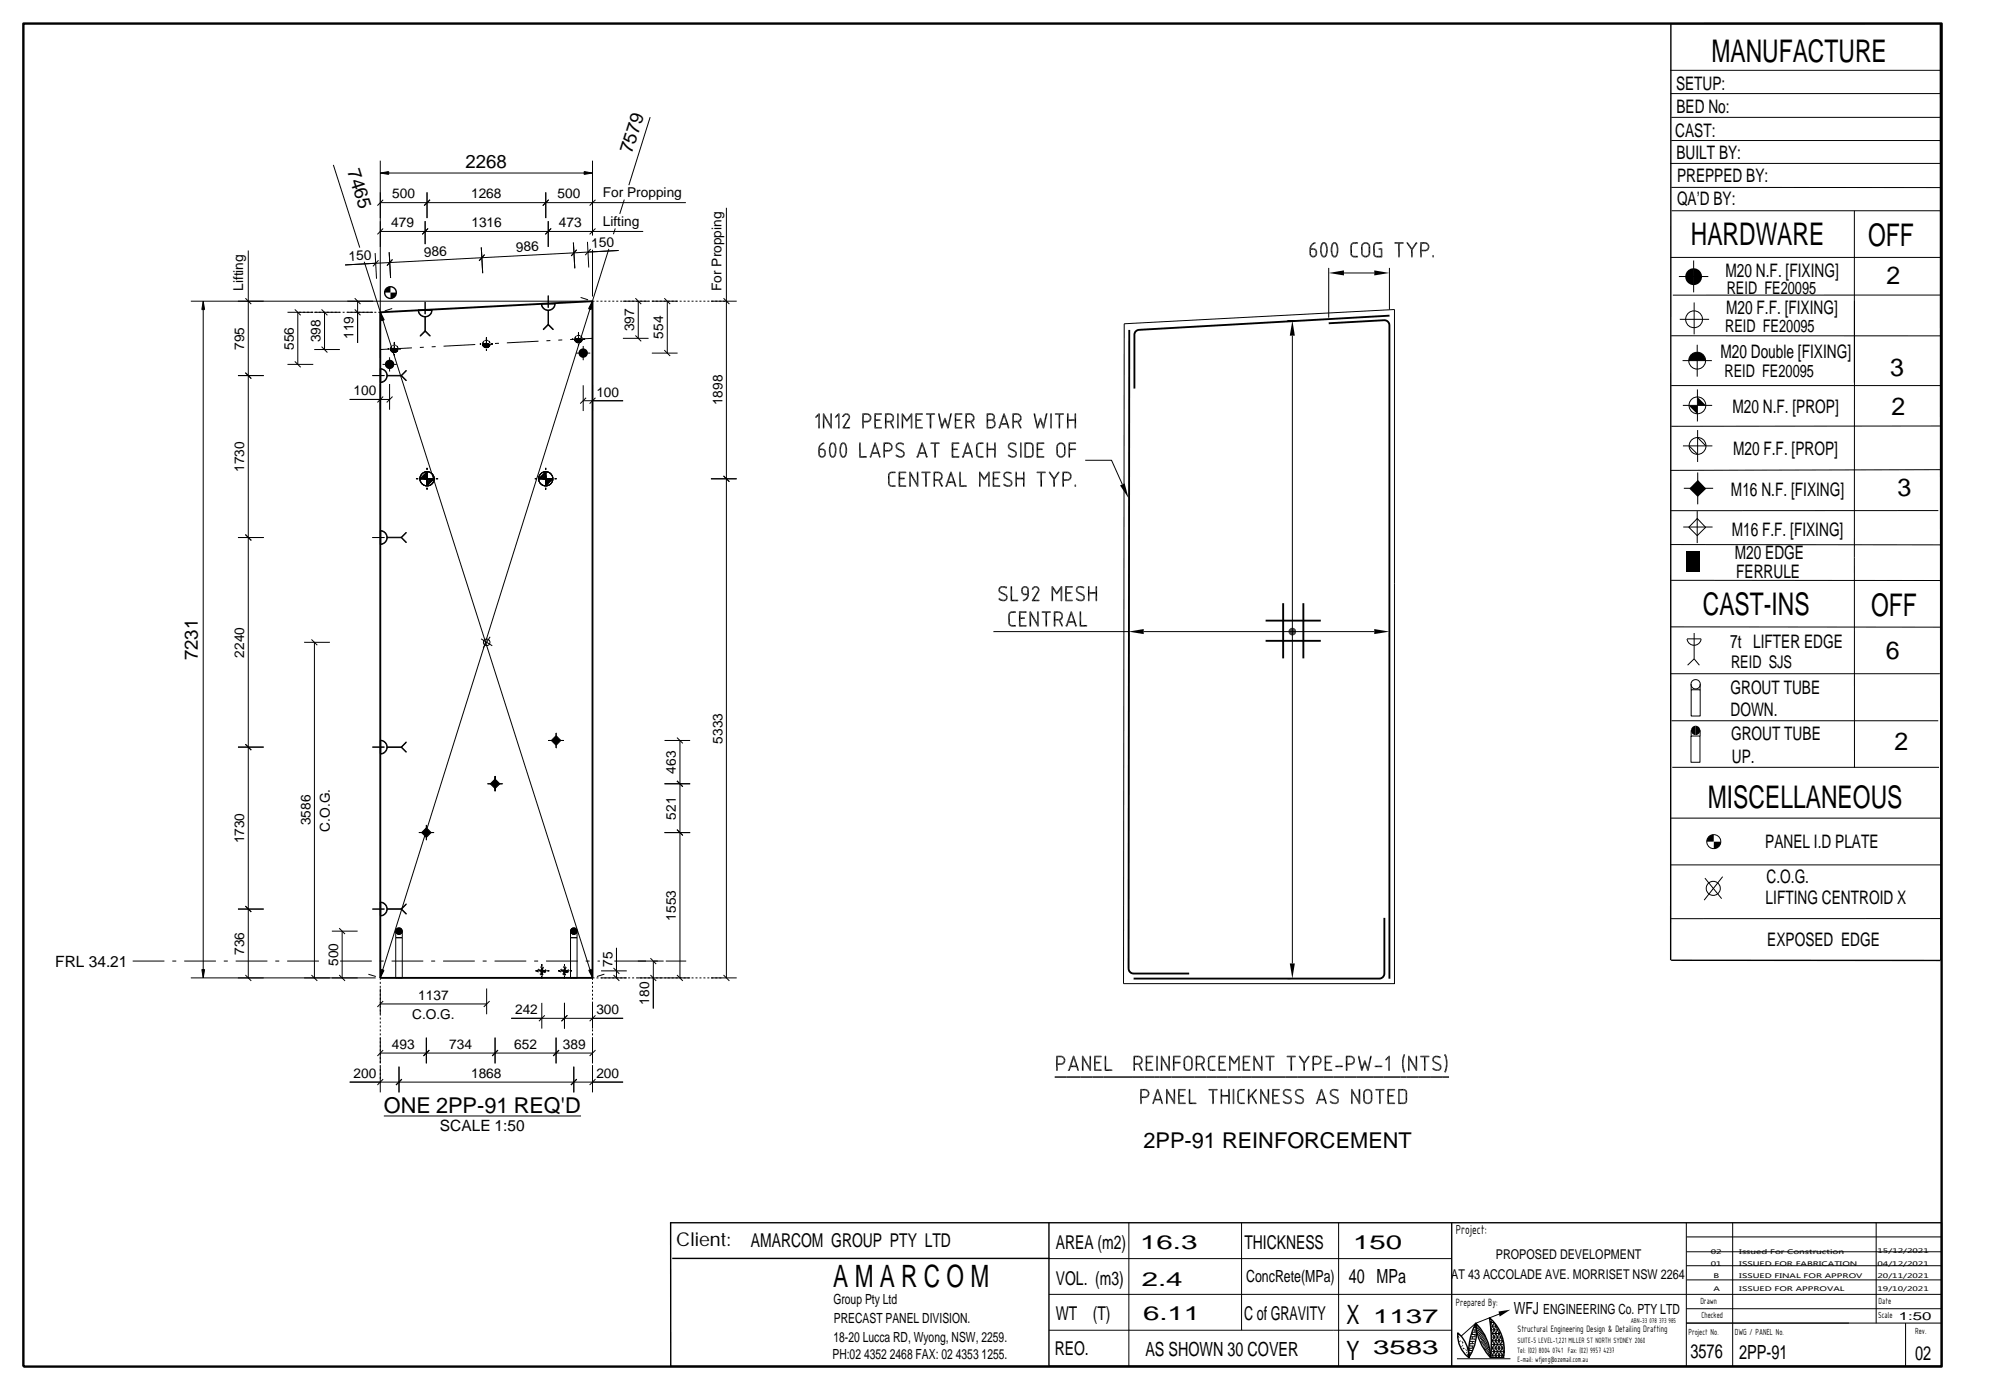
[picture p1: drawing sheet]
<svg xmlns="http://www.w3.org/2000/svg" width="430mm" height="297mm" viewBox="0 0 430 297" stroke-linecap="round" stroke-linejoin="round" font-family="sans-serif">
<defs><g id="words">
<g font-size="6.7">
<text x="365.8" y="13.2">MANUFACTURE</text>
<text x="361.4" y="52.3">HARDWARE</text>
<text x="399.3" y="52.6">OFF</text>
<text x="364" y="131.5">CAST-INS</text>
<text x="399.9" y="131.7">OFF</text>
<text x="365" y="172.6">MISCELLANEOUS</text>
</g>
<text font-size="6.6" x="178.1" y="275">A M A R C O M</text>
<g font-size="5.7">
<text x="287.8" y="283">X</text>
<text x="287.8" y="290.7">Y</text>
</g>
<g font-size="5.3">
<text x="403.2" y="60.7">2</text>
<text x="404" y="80.4">3</text>
<text x="404.3" y="88.6">2</text>
<text x="405.5" y="106.1">3</text>
<text x="403" y="140.8">6</text>
<text x="404.9" y="160.2">2</text>
</g>
<g font-size="4.7">
<text x="82" y="237.7">ONE 2PP-91 REQ'D</text>
<text x="244.4" y="245.4">2PP-91 REINFORCEMENT</text>
</g>
<g font-size="4.2">
<text x="243.7" y="267">16.3</text>
<text x="289.2" y="266.8">150</text>
<text x="244" y="274.8">2.4</text>
<text x="288.3" y="274.2">40 MPa</text>
<text x="244.3" y="282.2">6.11</text>
<text x="293.5" y="282.7">1137</text>
<text x="244.8" y="289.7">AS SHOWN 30 COVER</text>
<text x="293.5" y="289.3">3583</text>
<text x="361.3" y="290.3">3576</text>
<text x="371.7" y="290.4">2PP-91</text>
<text x="409.3" y="290.7">02</text>
</g>
<g font-size="4.1">
<text x="144.5" y="266.3">Client:</text>
<text x="160.5" y="266.5">AMARCOM GROUP PTY LTD</text>
<text x="225.7" y="266.8">AREA (m2)</text>
<text x="266" y="266.8">THICKNESS</text>
<text x="225.7" y="274.5">VOL. (m3)</text>
<text x="225.6" y="282">WT</text>
<text x="233.6" y="282">(T)</text>
<text x="265.9" y="282">C of GRAVITY</text>
<text x="225.4" y="289.6">REO.</text>
</g>
<g font-size="4">
<text x="358.2" y="19.2">SETUP:</text>
<text x="358.1" y="29.3">CAST:</text>
<text x="358.3" y="24.1">BED No:</text>
<text x="99.5" y="35.8">2268</text>
<text x="135" y="33" transform="rotate(-73 135 33)">7579</text>
<text x="358.3" y="33.9">BUILT BY:</text>
<text x="74.2" y="36.5" transform="rotate(72 74.2 36.5)">7465</text>
<text x="358.4" y="39">PREPPED BY:</text>
<text x="358.4" y="43.9">QA’D BY:</text>
<text x="368.8" y="59.2">M20 N.F. [FIXING]</text>
<text x="368.9" y="67.2">M20 F.F. [FIXING]</text>
<text x="367.7" y="76.6">M20 Double [FIXING]</text>
<text x="370.3" y="88.2">M20 N.F. [PROP]</text>
<text x="370.4" y="97.1">M20 F.F. [PROP]</text>
<text x="370" y="106.1">M16 N.F. [FIXING]</text>
<text x="370.1" y="114.5">M16 F.F. [FIXING]</text>
<text x="370.8" y="119.5">M20 EDGE</text>
<text x="371.1" y="123.5">FERRULE</text>
<text x="42.3" y="141.1" transform="rotate(-90 42.3 141.1)">7231</text>
<text x="369.8" y="138.5">7t LIFTER EDGE</text>
<text x="369.9" y="148.3">GROUT TUBE</text>
<text x="369.9" y="153">DOWN.</text>
<text x="370" y="158.1">GROUT TUBE</text>
<text x="370.2" y="163">UP.</text>
<text x="377.3" y="181.3">PANEL I.D PLATE</text>
<text x="377.6" y="188.7">C.O.G.</text>
<text x="377.4" y="193.1">LIFTING CENTROID X</text>
<text x="377.7" y="202.2">EXPOSED EDGE</text>
</g>
<g font-size="3.7">
<text x="369.1" y="62.8">REID FE20095</text>
<text x="368.7" y="70.9">REID FE20095</text>
<text x="368.6" y="80.7">REID FE20095</text>
<text x="370" y="142.7">REID SJS</text>
</g>
<g font-size="3.6">
<text x="266.4" y="274.1">ConcRete(MPa)</text>
<text x="323.6" y="280.8">WFJ</text>
</g>
<g font-size="3.3">
<text x="11.8" y="206.6">FRL 34.21</text>
<text x="94" y="241.7">SCALE 1:50</text>
</g>
<g font-size="3">
<text x="311.2" y="263.8">Project:</text>
<text x="178.1" y="278.6">Group Pty Ltd</text>
<text x="329.9" y="280.7">ENGINEERING Co. PTY LTD</text>
<text x="178.1" y="286.7">18-20 Lucca RD, Wyong, NSW, 2259.</text>
<text x="178.2" y="282.8">PRECAST PANEL DIVISION.</text>
<text x="177.9" y="290.4">PH:02 4352 2468 FAX: 02 4353 1255.</text>
</g>
<g font-size="2.9">
<text x="83.8" y="42.4">500</text>
<text x="100.7" y="42.4">1268</text>
<text x="119.2" y="42.4">500</text>
<text x="128.8" y="42.2">For Propping</text>
<text x="83.6" y="48.6">479</text>
<text x="100.8" y="48.6">1316</text>
<text x="110.3" y="53.8" transform="rotate(-3 110.3 53.8)">986</text>
<text x="119.5" y="48.6">473</text>
<text x="126.4" y="52.9" transform="rotate(-3 126.4 52.9)">150</text>
<text x="128.8" y="48.4">Lifting</text>
<text x="74.5" y="55.7" transform="rotate(-3 74.5 55.7)">150</text>
<text x="90.7" y="54.8" transform="rotate(-3 90.7 54.8)">986</text>
<text x="52" y="62.2" transform="rotate(-90 52 62.2)">Lifting</text>
<text x="154.2" y="62.2" transform="rotate(-90 154.2 62.2)">For Propping</text>
<text x="135.6" y="70.8" transform="rotate(-90 135.6 70.8)">397</text>
<text x="52.2" y="74.8" transform="rotate(-90 52.2 74.8)">795</text>
<text x="62.8" y="74.8" transform="rotate(-90 62.8 74.8)">556</text>
<text x="68.5" y="73.2" transform="rotate(-90 68.5 73.2)">398</text>
<text x="75.6" y="72.5" transform="rotate(-90 75.6 72.5)">119</text>
<text x="141.8" y="72.3" transform="rotate(-90 141.8 72.3)">554</text>
<text x="75.6" y="84.5">100</text>
<text x="127.5" y="84.7">100</text>
<text x="154.4" y="86.6" transform="rotate(-90 154.4 86.6)">1898</text>
<text x="52.2" y="100.8" transform="rotate(-90 52.2 100.8)">1730</text>
<text x="52.2" y="140.5" transform="rotate(-90 52.2 140.5)">2240</text>
<text x="154.4" y="158.9" transform="rotate(-90 154.4 158.9)">5333</text>
<text x="144.4" y="165.3" transform="rotate(-90 144.4 165.3)">463</text>
<text x="66.3" y="176.4" transform="rotate(-90 66.3 176.4)">3586</text>
<text x="70.5" y="177.7" transform="rotate(-90 70.5 177.7)">C.O.G.</text>
<text x="144.4" y="175.2" transform="rotate(-90 144.4 175.2)">521</text>
<text x="52.2" y="180.2" transform="rotate(-90 52.2 180.2)">1730</text>
<text x="144.4" y="196.7" transform="rotate(-90 144.4 196.7)">1553</text>
<text x="52.2" y="204.1" transform="rotate(-90 52.2 204.1)">736</text>
<text x="72.3" y="206.4" transform="rotate(-90 72.3 206.4)">500</text>
<text x="130.9" y="206.6" transform="rotate(-90 130.9 206.6)">75</text>
<text x="89.4" y="213.7">1137</text>
<text x="138.8" y="214.7" transform="rotate(-90 138.8 214.7)">180</text>
<text x="88.1" y="217.8">C.O.G.</text>
<text x="110.1" y="216.7">242</text>
<text x="127.5" y="216.7">300</text>
<text x="83.8" y="224.2">493</text>
<text x="96" y="224.2">734</text>
<text x="109.9" y="224.2">652</text>
<text x="120.3" y="224.2">389</text>
<text x="75.6" y="230.4">200</text>
<text x="100.7" y="230.4">1868</text>
<text x="127.5" y="230.4">200</text>
<text x="319.7" y="269">PROPOSED DEVELOPMENT</text>
<text x="310.2" y="273.3">AT 43 ACCOLADE AVE. MORRISET NSW 2264</text>
</g>
<g font-size="2.4">
<text x="311.2" y="279.1">Prepared By:</text>
<text x="405.8" y="282">1:50</text>
</g>
<text font-size="2.1" x="324.4" y="284.7">Structural Engineering Design &amp; Detailing Drafting</text>
<g font-size="2">
<text x="363.4" y="278.7">Drawn</text>
<text x="363.7" y="281.6">Checked</text>
<text x="401.4" y="281.6">Scale</text>
<text x="401.5" y="278.7">Date</text>
<text x="360.9" y="285.2">Project No.</text>
<text x="370.8" y="285.2">DWG / PANEL No.</text>
<text x="409.3" y="285.1">Rev.</text>
</g>
<g font-size="1.8">
<text x="324.4" y="287">SUITE-5 LEVEL-1,221 MILLER ST NORTH SYDNEY 2060</text>
<text x="324.3" y="289.1">Tel: (02) 8004 0741 Fax: (02) 9957 4237</text>
<text x="324.3" y="291.1">E-mail: wfjeng@ozemail.com.au</text>
</g>
<text font-size="1.6" x="348.6" y="282.7">ABN-33 078 373 985</text>
<g font-size="1.3">
<text x="365.7" y="267.9">02</text>
<text x="371.8" y="267.9">Issued For Construction</text>
<text x="401.3" y="267.9">15/12/2021</text>
<text x="365.7" y="270.5">01</text>
<text x="366.3" y="275.8">A</text>
<text x="366.3" y="273.2">B</text>
<text x="371.7" y="275.8">ISSUED FOR APPROVAL</text>
<text x="371.7" y="273.2">ISSUED FINAL FOR APPROV</text>
<text x="371.7" y="270.5">ISSUED FOR FABRICATION</text>
<text x="401.3" y="275.8">19/10/2021</text>
<text x="401.3" y="273.1">20/11/2021</text>
<text x="401.3" y="270.5">04/12/2021</text>
</g>
</g></defs>
<path d="M28.4 205.4h41.2M72.7 205.4h55.5M131.3 205.4h15.4" fill="none" stroke="#000" stroke-width=".21" stroke-dasharray="6.8 1.7 .8 1.7" stroke-linecap="butt"/>
<g fill="#000">
<path d="M81.3 37l1.8-.3v.6zM124.8 36.7l1.8 .3-1.8 .3zM279.9 52.9l.3 .5-.3-.2zM279.9 54.2l.3 .1zM279.9 52.9h.3v.2zM280.2 52.3l-.3 .6zM280.2 52.3l.2 .3-.5 .3zM279.9 52.9l.5-.3-.2 .3zM279.9 54.4l.2 .4zM279.9 54.2l.2 .6zM279.9 54.2l.3 .1-.1 .5zM280.2 54.3l.1 .2-.2 .3z"/>
<path d="M280.1 54.8l.3-.2zM280.2 53.4v.8h-.3zM279.9 53.2l.3 .2-.3 .8zM279.9 52.9l.3 .2v.3zM280.4 52.1l.3-.2-.5 .4zM280.2 52.3l.7-.5zM280.2 52.3l.7-.5v.3zM280.2 52.3l.7-.2-.3 .2zM280.2 52.3l.3 .2-.1 .1zM280.3 54.5l-.2 .3zM280.6 54.7l.1 .3zM280.2 52.3h.4l-.1 .2z"/>
<path d="M280.2 54.9l.5 .1zM280.1 54.8l.6 .2zM280.1 54.8l.3-.2 .3 .4zM280.4 54.6l.3 .4zM280.7 54.7v.3zM280.7 53.1l.5 .1zM280.7 53.1l.6 .2zM280.7 53.1l.6 .2-.3 .1zM280.7 53.1l.3 .3zM280.2 53.1l.5 .3h-.5zM280.2 53.1h.5v.3zM280.7 53.1l.1 .3z"/>
<path d="M281 54.6l.3 .2zM281 51.7l.1 .4zM281.1 51.7v.4zM281.2 51.8l-.1 .3zM280.9 51.8l.2 .3h-.2zM280.9 51.8l.2 .3zM281.1 53.5l.2-.2zM281.2 51.9l-.1 .1zM281.2 51.9l-.1 .2zM281.2 54.2h.3zM281.2 53.9h.3l-.3 .3zM281.2 54.2l.3-.3v.3z"/>
<path d="M280.9 55l.4-.2zM280.7 55l.6-.2zM280.8 54.7l.5 .1-.6 .2zM280.8 54.7l.5 .1zM281.1 54.5l.2 .3zM281.3 53.3l.2 .4zM281.3 53.3l.2 .6zM281.3 53.3l.2 .6-.3-.1zM281.3 53.3l-.1 .5zM281 53.4l.3-.1-.2 .2zM281.5 54.2l-.1 .4zM281.5 54.2l-.2 .6z"/>
<path d="M281.1 54.5l.4-.3-.2 .6zM281.2 54.3l.3-.1-.4 .3zM281.2 53.8l.3 .1zM282.2 52.6l.3 .2-.3 .3zM282.2 53.1l.3-.3v.4zM282.2 53.4h.3l-.3 .3zM282.2 53.7l.3-.3v.2zM282.2 52.6h.4l-.1 .2zM282.3 52.4l.3-.1-.4 .3zM282.2 52.6l.4-.3v.3zM282.2 54.2l.3-.2 .1 .1zM282.2 53.7l.3-.1-.3 .6z"/>
<path d="M282.5 53.6v.4l-.3 .2zM282.2 53.4l.3-.2v.2zM282.2 53.1l.3 .1-.3 .2zM282.3 54.4l.3-.3v.3zM282.2 54.2l.4-.1-.3 .3zM282.7 51.7h.3v.4zM282.7 51.7l.3 .4h-.2zM282.3 54.4l.4 .6zM282.3 54.4h.3l.1 .6zM282.6 54.4l.2 .3-.1 .3zM282.3 52.4l.5-.3-.2 .2zM282.4 52.1h.4l-.5 .3z"/>
<path d="M282.4 52.1l.3-.4 .1 .4zM282.8 54.7h.2v.3zM282.8 54.7l.2 .3h-.3zM283 51.7l.1 .4h-.1zM283 51.7h.2l-.1 .4zM283.3 54.4h.3l-.5 .3zM283.1 54.7l.5-.3-.1 .3zM283.1 54.7h.4l-.3 .3zM283.2 51.7l.4 .7zM283.2 51.7l.4 .7-.3-.1zM283.2 51.7l.1 .6-.2-.2zM283 54.7l.2 .3h-.2z"/>
<path d="M283 54.7h.1l.1 .3zM283.3 52.3l.3 .1-.2 .2zM283.4 52.6l.2-.2 .1 .2zM283.4 53.4h.4l-.4 .2zM283.4 53.6l.4-.2v.3zM283.4 52.6h.3l-.3 .2zM283.7 52.6l.1 .5-.4 .1zM283.4 52.8l.3-.2-.3 .6zM283.4 54l.3 .2-.3-.1zM283.3 54.4l.4-.2-.1 .2zM283.4 54.1l.3 .1-.4 .2zM283.4 53.4l.4-.3v.3z"/>
<path d="M283.4 53.2l.4-.1-.4 .3zM283.4 54l.4-.3-.1 .5zM283.4 53.6l.4 .1-.4 .3zM284.5 52.6l.3 .2-.4 .3zM284.4 53.1l.4-.3v.4zM284.4 53.4h.4l-.4 .3zM284.4 53.7l.4-.3v.2zM284.5 52.6h.3v.2zM284.6 52.4l.3-.1-.4 .3zM284.5 52.6l.4-.3-.1 .3zM284.5 54.2l.3-.2v.1zM284.4 53.7l.4-.1-.3 .6z"/>
<path d="M284.8 53.6v.4l-.3 .2zM284.4 53.4l.4-.2v.2zM284.4 53.1l.4 .1-.4 .2zM284.6 54.4l.2-.3 .1 .3zM284.5 54.2l.3-.1-.2 .3zM285 51.7h.2v.4zM285 51.7l.2 .4h-.1zM284.6 54.4l.4 .6zM284.6 54.4h.3l.1 .6zM284.9 54.4l.2 .3-.1 .3zM284.6 52.4l.5-.3-.2 .2zM284.7 52.1h.4l-.5 .3z"/>
<path d="M284.7 52.1l.3-.4 .1 .4zM285.1 54.7h.1v.3zM285.1 54.7l.1 .3h-.2zM285.2 51.7l.2 .4h-.2zM285.2 51.7h.3l-.1 .4zM285.6 54.4h.3l-.5 .3zM285.4 54.7l.5-.3-.1 .3zM285.4 54.7h.4l-.3 .3zM285.5 51.7l.4 .7zM285.5 51.7l.4 .7-.3-.1zM285.5 51.7l.1 .6-.2-.2zM285.2 54.7l.3 .3h-.3z"/>
<path d="M285.2 54.7l.3 .3zM285.6 52.3l.3 .1-.3 .2zM285.6 52.6l.3-.2 .1 .2zM285.7 53.4h.3l-.3 .2zM285.7 53.6l.3-.2v.3zM285.6 52.6h.4l-.3 .2zM286 52.6v.5l-.3 .1zM285.7 52.8l.3-.2-.3 .6zM285.7 54l.3 .2-.4-.1zM285.6 54.4l.4-.2-.1 .2zM285.6 54.1l.4 .1-.4 .2zM285.7 53.4l.3-.3v.3z"/>
<path d="M285.7 53.2l.3-.1-.3 .3zM285.7 54l.3-.3v.5zM285.7 53.6l.3 .1-.3 .3zM284 58.3l3.3-.5v1.1zM288.6 54.2l.4 .1zM288.6 52.6h.4l-.4 1.6zM289 52.6v1.6h-.4zM288.6 52.6l.4-.1zM288.8 52.1l-.2 .5zM288.8 52.1l.2 .2-.4 .3zM288.6 52.6l.4-.3zM288.8 52.1l.3 .1z"/>
<path d="M288.8 52.1l.4 .1zM288.6 54.4l.3 .4zM288.6 54.2l.3 .6zM288.6 54.2l.4 .1-.1 .5zM289 54.3l-.1 .5zM289 51.9l.3-.2-.4 .3zM288.9 52l.6-.3zM288.9 52l.6-.3-.2 .4zM288.9 52l.4 .1zM289.1 54.5l-.1 .4zM289 54.5v.4zM289 54.5v.4l-.1-.1z"/>
<path d="M288.8 52.1l.1-.1 .3 .2zM289.3 54.7l.2 .3zM289 54.9l.5 .1zM289.2 54.6l.3 .4-.5-.1zM289.2 54.6l.3 .4zM289.5 51.7l-.2 .4zM289.5 51.7h.6v.4zM289.5 51.7l.6 .4h-.6zM290.1 51.7l.2 .1zM290.1 51.7l.2 .2zM290.1 54.7l.2 .1zM289.5 54.7l.6 .3h-.6z"/>
<path d="M289.5 54.7h.6v.3zM290.3 51.9l-.1 .2zM290.1 52.1l.2-.2zM290.1 51.7l.2 .2-.2 .2zM290.3 54.8l-.1 .2zM290.3 54.8l-.2 .2zM290.1 54.7l.2 .1-.2 .2zM291 52.2l-.1 .5zM291 52.2l.2-.2-.3 .7zM291.2 52l.1 .4-.4 .3zM290.9 52.7l.4-.3-.1 .2zM290.9 54h.3v.2z"/>
<path d="M291.2 52l.5-.3zM291.2 52l.7-.3zM291.2 52l.7-.3-.2 .4zM291.2 52l.5 .1zM291.2 52l.2 .3-.1 .1zM290.9 54.2l.3 .5zM290.9 54l.3 .7zM290.9 54l.3 .2v.5zM291.2 54.2v.5zM291.2 54.7l.2-.2 .1 .1zM290.9 52.7l.3-.1v.1zM291.2 52.7v1.3h-.3z"/>
<path d="M290.9 52.7h.3l-.3 1.3zM291.3 54.4l.1 .1-.2 .2zM291.2 52l.3 .2-.1 .1zM291.7 54.7h.2v.3zM291.9 51.7l.5 .2zM291.9 51.7l.7 .3zM291.9 51.7l.7 .3-.4 .2zM291.9 51.7l.3 .5-.2-.1zM291.9 51.7v.4h-.2zM291.3 54.9l.6 .1zM291.2 54.7l.7 .3zM291.2 54.7l.3-.1 .4 .4z"/>
<path d="M291.5 54.6l.2 .1 .2 .3zM291.9 54.7h.1l-.1 .3zM291.9 51.7l.1 .4h-.1zM292.3 54.5l.3 .2-.4-.1zM292.3 52.3l.3-.3-.2 .4zM292.5 54h.4l-.4 .2zM292.6 52l.3 .5zM292.6 52l.3 .7zM292.6 52l.3 .7-.4-.1zM292.6 52l-.1 .6zM292.2 52.2l.4-.2-.3 .3zM292.1 55l.5-.3z"/>
<path d="M291.9 55l.7-.3zM292 54.7h.6l-.7 .3zM292 54.7h.6zM292.3 54.5l.1-.1 .2 .3zM292.9 52.7v1.3h-.4zM292.5 52.7h.4l-.4 1.3zM292.5 52.6l.4 .1h-.4zM292.9 54l-.2 .6zM292.9 54l-.3 .7zM292.4 54.4l.5-.4-.3 .7zM292.5 54.2l.4-.2-.5 .4zM293.6 52.1l-.1 .5z"/>
<path d="M293.6 52.1l.1-.1-.2 .6zM293.7 52l.2 .3-.4 .3zM293.5 52.6l.4-.3zM293.5 54.2l.3 .1zM293.7 52l.5-.3zM293.7 52l.6-.3zM293.7 52l.6-.3-.1 .4zM293.7 52l.5 .1zM293.7 52l.2 .3zM293.5 54.4l.2 .4zM293.5 54.2l.2 .6zM293.5 54.2l.3 .1-.1 .5z"/>
<path d="M293.8 54.3l-.1 .5zM293.7 54.8l.3-.2zM293.7 57.8l3.3 .5-3.3 .6zM293.5 52.6l.3-.1zM293.8 52.6v1.6h-.3zM293.5 52.6h.3l-.3 1.6zM293.9 54.5l-.2 .3zM293.7 52l.3 .2zM294.2 54.7l.1 .3zM294.3 51.7l-.1 .4zM293.9 54.9l.4 .1zM293.7 54.8l.6 .2z"/>
<path d="M293.7 54.8l.3-.2 .3 .4zM294 54.6l.3 .4zM294.7 53.1l-.1 .1zM294.6 53.2l.2-.1v.3zM294.6 53.3l.2 .1zM294.6 53.2l.2 .2zM294.8 53.1h.5l-.2 .3zM294.8 53.1l.3 .3h-.3zM295.1 53.4l.2 1.6-.2-.3zM295.3 53.1v1.9l-.2-1.6zM295.3 53.1l.1 .1-.1 1.8zM295.4 53.2v1.6l-.1 .2z"/>
<path d="M295.3 53.1h.1zM295.3 53.1l.1 .1zM294.3 54.7l1 .3h-1zM294.3 54.7h.8l.2 .3zM295.3 51.7l.1 .1zM295.3 51.7l.1 .2zM294.3 51.7l1 .4h-1zM294.3 51.7h1v.4zM295.4 54.8v.2zM295.3 55l.1-.2zM295.4 51.9v.2zM295.4 51.9l-.1 .2z"/>
<path d="M295.3 51.7l.1 .2-.1 .2zM298.1 51.7l-.1 .2zM298 51.9l.9 .2h-.7zM298 51.9l1.2 .2zM298 51.9h2l-.8 .2zM298 52l.2 .1zM298 51.9l.2 .2zM298.9 54.9l.1 .1zM298.9 54.8l.1 .2zM298.9 54.8h.3l-.2 .2zM299.2 54.8l-.1 .2zM299.2 54.8l-.2 .2z"/>
<path d="M299.8 51.7l.2 .1zM299.8 51.7l.2 .2zM298.2 51.7l1.8 .2h-2zM298.2 51.7h1.6l.2 .2zM299.2 52.1l.8-.2-.2 .2zM300 51.9l-.1 .2zM299.8 52.1l.2-.2zM300.8 51.7l.1 .1zM300.6 51.9l.3-.1zM300.6 51.8h.3zM300.7 51.7l.2 .1h-.3zM300.7 51.7l.2 .1z"/>
<path d="M301.6 53.4h.3l-.3 1.4zM301.9 53.4v1.4h-.3zM300.7 52l.2-.2 .7 1.6zM300.9 51.8l.9 1.2-.2 .4zM301.6 54.9l.2 .1zM301.6 54.8l.2 .2zM301.6 54.8h.3l-.1 .2zM301.9 54.8v.2zM301.9 54.8l-.1 .2zM302.6 51.8l.1-.1zM302.6 51.8l.1-.1 .2 .3zM302.7 51.7l.2 .3z"/>
<path d="M302.8 51.7l.1 .3zM302.9 51.8v.2zM302.9 52l-1 1.4h-.3zM301.8 53l1.1-1-1.3 1.4zM302.6 51.8l.3 .2-1.1 1zM303.9 53.7v1.1h-.3zM303.6 51.8v-.1zM303.6 51.7v.2zM303.6 51.9l.1-.2 .2 .4zM303.6 51.9l.3 .2v1.3zM303.6 54.9l.1 .1zM303.6 54.8l.1 .2z"/>
<path d="M303.6 54.8h.3l-.2 .2zM303.9 54.8l-.1 .2zM303.9 54.8l-.2 .2zM303.9 53.4l-.3 1.4zM303.9 53.4h.6v.3zM303.9 53.4l.6 .3h-.6zM304.5 53.4h.2l-.2 .3zM304.5 51.7l.6 .2zM304.5 51.7l.7 .3zM304.5 51.7l.7 .3-.3 .2zM304.5 51.7l.4 .5-.2-.1zM303.7 51.7l.8 .4h-.6z"/>
<path d="M303.7 51.7h.8v.4zM304.5 51.7l.2 .4h-.2zM304.9 53.3l.1-.1 .2 .2zM305.2 52l-.1 .4-.1-.1zM305.2 52.7h.3l-.3 .2zM305.2 52l.3 .5zM305.2 52l.3 .7zM305.2 52l.3 .7-.3-.1zM305.2 52v.6l-.1-.2zM304.9 52.2l.3-.2-.2 .3zM304.7 53.7l.5-.3zM304.5 53.7l.7-.3z"/>
<path d="M304.7 53.4h.5l-.7 .3zM304.7 53.4l.2-.1 .3 .1zM305 53.2l.1-.1 .1 .3zM305.5 52.7l-.1 .6zM305.5 52.7l-.3 .7zM305.1 53.1l.4-.4-.3 .7zM305.2 52.9l.3-.2-.4 .4zM305.2 52.6l.3 .1h-.3zM306.2 54.5v.2zM306.2 54.7h.3l-.3 .1zM306.2 54.8l.3-.1v.1zM306.3 54.5l.2 .1z"/>
<path d="M306.3 54.5l.2 .2zM306.3 54.5l.2 .2h-.3zM306.2 54.9l.1 .1zM306.2 54.8l.1 .2zM306.2 54.8h.3l-.2 .2zM306.5 54.8l-.1 .2zM306.5 54.8l-.2 .2zM43.4 64.4l.3 1.8h-.6zM81.3 66.7l.8 1.7-.5 .1zM126.6 64.4l-.2 1.8-.6-.2zM276.2 68.5l.6 3.2h-1.1zM174.3 89l-.1 .1z"/>
<path d="M174.3 89l.2 .3zM174.3 89l.1 .3zM174.3 89v.3zM174.3 89l-.1 .2zM174.4 89.3h.1zM174.3 89l.6-.1-.4 .4zM174.3 89l.6-.6v.5zM174.9 95.7l.3 .5-.3-.2zM174.9 97l.3 .1zM174.9 95.7h.3v.2zM175.3 95.1l-.4 .6zM175.3 95.1l.1 .3-.5 .3z"/>
<path d="M174.9 95.7l.5-.3-.2 .3zM174.9 88.4v.5zM175 88.3l.2 .1zM175 88.3l.2 .2zM174.9 91.5l.1 .1zM174.9 91.4l.1 .2zM174.9 97.2l.2 .4zM174.9 97l.2 .6zM174.9 97l.3 .1-.1 .5zM175.2 97.1l-.1 .5zM175.1 97.6l.3-.2zM175.2 91.4l-.1 .2z"/>
<path d="M175.2 91.4l-.2 .2zM175.2 96.2v.8h-.3zM174.9 96l.3 .2-.3 .8zM174.9 95.7l.3 .2v.3zM175.4 94.9l.3-.2-.4 .4zM175.3 95.1l.6-.5zM175.3 95.1l.6-.5v.3zM175.3 95.1l.6-.2-.3 .2zM175.3 95.1l.2 .2-.1 .1zM175.3 97.3h.1l-.3 .3zM175.6 97.5l.1 .3zM175.3 95.1h.3l-.1 .2z"/>
<path d="M175.2 97.7l.5 .1zM175.1 97.6l.6 .2zM175.1 97.6l.3-.2 .3 .4zM175.4 97.4l.3 .4zM175.7 97.5v.3zM175.7 95.9l.5 .1zM175.7 95.9l.6 .2zM175.7 95.9l.6 .2-.3 .1zM175.7 95.9l.3 .3zM175.2 95.9l.5 .3h-.5zM175.2 95.9h.5v.3zM175.7 95.9l.1 .3z"/>
<path d="M175.9 88.3v.2zM176 97.4l.3 .2zM175.9 91.5l.1 .1zM175.9 91.4l.1 .2zM175.9 91.4h.3l-.2 .2zM176 88.3l.1 .1zM176 88.3l.2 .1zM176 94.5l.1 .4zM176.1 94.5v.4zM176.2 94.6l-.1 .3zM175.9 94.6l.2 .3h-.2zM175.9 94.6l.2 .3z"/>
<path d="M176 96.3l.3-.2zM176.2 88.4l1.3 2.4 .2 .8zM176.2 88.4l1.5 3.2zM176.2 88.4l1.3 3.1-1.3-2.4zM176 88.3l.2 .1v.7zM176.2 91.4l-.1 .2zM176.2 91.4l-.2 .2zM176.2 94.7l-.1 .1zM176.2 94.7l-.1 .2zM176.2 97h.3zM176.2 96.7h.3l-.3 .3zM176.2 97l.3-.3v.3z"/>
<path d="M175.9 97.8l.4-.2zM175.7 97.8l.6-.2zM175.8 97.5l.5 .1-.6 .2zM175.8 97.5l.5 .1zM176 97.3h.1l.2 .3zM176.3 96.1l.2 .4zM176.3 96.1l.2 .6zM176.3 96.1l.2 .6-.3-.1zM176.3 96.1l-.1 .5zM176 96.2l.3-.1zM176.5 97l-.1 .4zM176.5 97l-.2 .6z"/>
<path d="M176.1 97.3l.4-.3-.2 .6zM176.2 97.1l.3-.1-.4 .3zM176.2 96.6l.3 .1zM177.2 95.4l.3 .2-.3 .3zM177.2 95.9l.3-.3v.4zM177.2 96.2h.3l-.3 .3zM177.2 96.5l.3-.3v.2zM177.2 95.4h.4l-.1 .2zM177.3 95.2l.3-.1-.4 .3zM177.2 95.4l.4-.3v.3zM177.2 97l.3-.3 .1 .2zM177.2 96.5l.3-.1-.3 .6z"/>
<path d="M177.5 96.4v.3l-.3 .3zM177.5 88.4l.1-.1zM177.6 88.3l-.1 .2zM177.2 96.2l.3-.2v.2zM177.2 95.9l.3 .1-.3 .2zM177.3 97.2l.3-.3v.3zM177.2 97l.4-.1-.3 .3zM177.7 88.3l.1 .1zM177.7 88.3l.1 .2zM177.7 88.3l.1 .2h-.3zM177.5 91.5l.2 .1zM177.7 94.5h.3v.4z"/>
<path d="M177.7 94.5l.3 .4zM177.3 97.2l.4 .6zM177.3 97.2h.3l.1 .6zM177.6 97.2l.2 .3-.1 .3zM177.8 91.4l-.1 .2zM177.3 95.2l.5-.3-.2 .2zM177.4 94.9h.4l-.5 .3zM177.4 94.9l.3-.4 .1 .4zM177.8 97.5h.2v.3zM177.8 97.5l.2 .3h-.3zM178 94.5l.1 .4h-.1zM178 94.5h.2l-.1 .4z"/>
<path d="M178.3 97.2h.3l-.5 .3zM178.1 97.5l.5-.3-.1 .3zM178.1 97.5h.4l-.3 .3zM178.2 94.5l.4 .7zM178.2 94.5l.4 .7-.3-.1zM178.2 94.5l.1 .6-.2-.2zM178 97.5l.2 .3h-.2zM178 97.5l.2 .3zM178.3 95.1l.3 .1-.2 .2zM178.4 95.4l.2-.2 .1 .2zM178.5 89v.1zM178.5 96.2h.3l-.3 .2z"/>
<path d="M178.5 96.4l.3-.2v.3zM178.5 89l.2 .3zM178.5 89l.1 .3zM178.5 89v.3zM178.5 89v.2zM178.4 95.4h.3l-.3 .2zM178.7 95.4l.1 .5-.3 .1zM178.4 95.6l.3-.2-.2 .6zM178.4 96.7l.3 .3-.3-.1zM178.3 97.2l.4-.2-.1 .2zM178.4 96.9l.3 .1-.4 .2zM178.6 89.3h.1z"/>
<path d="M178.5 96.2l.3-.3v.3zM178.5 96l.3-.1-.3 .3zM178.4 96.7l.4-.2-.1 .5zM178.5 96.4l.3 .1-.4 .2zM178.5 89l.6-.1-.4 .4zM178.5 89l.6-.6v.5zM179.2 88.3l-.1 .6zM179.3 88.3l.1 .1zM179.3 88.3l.1 .2zM179.1 91.5l.2 .1zM179.1 91.4l.2 .2zM179.4 91.4l-.1 .2z"/>
<path d="M179.5 95.4l.3 .2-.4 .3zM179.4 95.9l.4-.3-.1 .4zM179.4 96.2h.3l-.3 .3zM179.4 96.5l.3-.3v.2zM179.5 95.4h.4l-.1 .2zM179.6 95.2l.3-.1-.4 .3zM179.5 95.4l.4-.3v.3zM179.5 97l.3-.3v.2zM179.4 96.5l.3-.1-.2 .6zM179.7 96.4l.1 .3-.3 .3zM179.4 96.2l.3-.2v.2zM179.4 95.9l.3 .1-.3 .2z"/>
<path d="M179.6 97.2l.2-.3 .1 .3zM179.5 97l.3-.1-.2 .3zM180 94.5h.2v.4zM180 94.5l.2 .4zM179.6 97.2l.4 .6zM179.6 97.2h.3l.1 .6zM179.9 97.2l.2 .3-.1 .3zM180.1 88.9l.3 .1-.2 .1zM180.1 88.9l.1 .2zM180.1 88.9v.2zM180.1 88.9v.1zM180.2 88.6l.3 .3h-.4z"/>
<path d="M180.1 88.9h.4l-.1 .1zM181.3 89.4l.2 .2-1.4 1.7zM181.5 89.6l-1 1.6-.4 .1zM180.1 91.3l.4-.1-.4 .4zM179.6 95.2l.5-.3-.2 .2zM179.7 94.9h.4l-.5 .3zM179.7 94.9l.3-.4 .1 .4zM180.1 97.5h.1v.3zM180.1 97.5l.1 .3h-.2zM180.1 91.4v.2zM180.1 91.3v.3zM180.1 91.6l.4-.4z"/>
<path d="M180.2 88.6l.7-.3zM180.2 88.6l.7-.3-.2 .3zM180.2 88.6h.5l-.2 .3zM180.4 89l-.1 .1zM180.2 89.1l.2-.1zM180.2 94.5l.2 .4h-.2zM180.2 94.5h.3l-.1 .4zM180.6 97.2h.3l-.5 .3zM180.4 97.5l.5-.3-.1 .3zM180.4 97.5h.4l-.3 .3zM180.5 94.5l.4 .7zM180.5 94.5l.4 .7-.3-.1z"/>
<path d="M180.5 94.5l.1 .6-.2-.2zM180.2 97.5l.3 .3h-.3zM180.2 97.5h.2l.1 .3zM180.5 91.2h1v.4zM180.5 91.2l1 .4h-1.3zM180.6 95.1l.3 .1-.3 .2zM180.6 95.4l.3-.2 .1 .2zM180.7 96.2h.4l-.4 .2zM180.7 96.4l.4-.2v.3zM180.9 88.3l.4 .1zM180.9 88.3l.6 .3zM180.9 88.3l.6 .3-.3 .1z"/>
<path d="M180.9 88.3l.3 .4zM180.9 88.3v.3h-.2zM180.6 95.4h.4l-.3 .2zM181 95.4l.1 .5-.4 .1zM180.7 95.6l.3-.2-.3 .6zM180.7 96.7l.3 .3-.4-.1zM180.6 97.2l.4-.2-.1 .2zM180.6 96.9l.4 .1-.4 .2zM180.9 88.3l.1 .3zM180.7 96.2l.4-.3v.3zM180.7 96l.4-.1-.4 .3zM180.7 96.7l.4-.2-.1 .5z"/>
<path d="M180.7 96.4l.4 .1-.4 .2zM181.2 88.8l.3-.2zM181.4 89.1h.3zM181.5 88.6l.2 .4zM181.5 88.6l.2 .5zM181.5 88.6l.2 .5-.3-.1zM181.5 88.6l-.1 .4zM181.2 88.7l.3-.1zM181.5 91.2l.2 .1zM181.5 91.2l.2 .2zM181.3 89.3l.2 .3zM181.7 91.4l-.1 .2z"/>
<path d="M181.7 91.4l-.2 .2zM181.5 91.2l.2 .2-.2 .2zM181.7 89.1l-.1 .4zM181.7 89.1l-.2 .5zM181.3 89.3l.4-.2-.2 .5zM181.4 89.2l.3-.1-.4 .2zM181.4 89l.3 .1zM183.6 94.6l.1-.1zM183.7 94.5l-.1 .2zM183.6 97.6l.4-.1-.2 .3zM183.8 94.5l.2 .1zM183.8 94.5l.2 .2z"/>
<path d="M183.8 94.5l.2 .2h-.4zM183.6 97.7l.2 .1zM183.6 97.6l.2 .2zM184.6 90.3v1.1h-.3zM184.3 88.4l.1-.1zM184.4 88.3l-.1 .2zM184.4 88.3l.2 .3-.3-.1zM184.3 88.5l.3 .1v1.3zM184.3 91.5l.1 .1zM184.3 91.4l.1 .2zM184.3 91.4h.3l-.2 .2zM184.6 91.4l-.1 .2z"/>
<path d="M184.6 91.4l-.2 .2zM184.6 89.9l-.3 1.5zM184.6 89.9h.7v.4zM184.6 89.9l.7 .4h-.7zM185.1 97.5l.2 .1zM184 97.5l1.1 .3h-1.3zM184 97.5h1.1v.3zM185.3 89.9h.1l-.1 .4zM185.3 88.3l.5 .2zM185.3 88.3l.6 .3zM185.3 88.3l.6 .3-.3 .1zM185.3 88.3l.3 .4-.2-.1z"/>
<path d="M184.4 88.3l.9 .3h-.7zM184.4 88.3h.9v.3zM185.3 97.6l-.1 .2zM185.3 97.6l-.2 .2zM185.1 97.5l.2 .1-.2 .2zM185.3 88.3l.1 .3h-.1zM185.6 89.8h.1l.3 .2zM185.7 88.8l.2-.2-.1 .3zM185.9 89.3h.3l-.3 .1zM185.9 97.6l.3 .1-.1 .1zM185.9 97.6l.2 .2zM185.9 97.6l.1 .2z"/>
<path d="M185.9 97.6v.1zM186.5 97l-.3 .7-.3-.1zM186.9 94.7l.1-.2-1.1 3.1zM187 94.5v.7l-1.1 2.4zM187 95.2l-.4 1.5-.7 .9zM185.9 88.6l.3 .5zM185.9 88.6l.3 .7zM185.9 88.6l.3 .7-.3-.1zM185.9 88.6v.6zM185.6 88.7l.3-.1-.2 .2zM185.5 90.3l.5-.3zM185.3 90.3l.7-.3z"/>
<path d="M185.4 89.9l.6 .1-.7 .3zM185.4 89.9l.2-.1 .4 .2zM185.7 89.8l.1-.1 .2 .3zM186.2 97.7l-.1 .1zM186.1 97.8l.1-.1zM186.2 89.3l-.1 .6zM186.2 89.3l-.2 .7zM185.8 89.7l.4-.4-.2 .7zM185.9 89.4l.3-.1-.4 .4zM185.9 89.2l.3 .1h-.3zM186.6 96.7l-.7 .9zM186.6 96.7h.9l.1 .3z"/>
<path d="M186.6 96.7l1 .3h-1.1zM186.9 88.4l.1-.1zM187 88.3l-.1 .2zM187.2 89.9v1.3l-.3 .2zM187.2 89.6l-.3 1.8zM186.9 88.5l.3 .1v1zM186.9 88.5h1.6l-.2 .1zM186.9 88.5l1.4 .1h-1.1zM186.9 91.4h1.6l-.2 .2zM186.9 91.4l1.4 .2h-1.3zM187 94.5l-.1 .2zM186.9 91.5l.1 .1z"/>
<path d="M186.9 91.4l.1 .2zM187 94.5l.2 .1zM187 94.5l.2 .2zM187.2 94.7l1 2.9-.6-.6zM187.2 89.6h.8v.3zM187.2 89.6l.8 .3h-.8zM187 94.5l.5 2.2-.5-1.5zM187 94.5l.2 .2 .3 2zM187.9 97.7l.3-.1zM187.9 97.7h.3zM187.9 97.7l.2 .1zM188 89.6l.2 .1z"/>
<path d="M188 89.6l.2 .2zM187.9 97.7l.1 .1zM187.6 97l.6 .6-.3 .1zM188.2 89.8l-.1 .1zM188 89.9l.2-.1zM188 89.6l.2 .2-.2 .1zM188.3 88.3l.2 .1zM188.3 88.3l.2 .2zM188.3 91.2l.2 .1zM188.3 91.2l.2 .2zM186.9 88.5l.1-.2 1.5 .2zM187 88.3h1.3l.2 .2z"/>
<path d="M186.9 91.4l.3-.2 1.3 .2zM187.2 91.2h1.1l.2 .2zM188.5 88.5l-.1 .1zM188.3 88.6l.2-.1zM188.5 91.4l-.1 .2zM188.5 91.4l-.2 .2zM189.1 96.5v1.1h-.3zM188.8 94.6l.1-.1zM188.9 94.5l-.1 .2zM188.8 94.7l.2-.2 .1 .4zM188.8 94.7l.3 .2v1.3zM188.8 97.7l.2 .1z"/>
<path d="M188.8 97.6l.2 .2zM188.8 97.6h.3l-.1 .2zM189.5 90.3v1.1h-.4zM189.1 88.4l.1-.1zM189.2 88.3l-.1 .2zM189.1 88.5l.2-.2 .2 .3zM189.1 88.5l.4 .1v1.3zM189.1 97.6v.2zM189.1 97.6l-.1 .2zM189.1 96.2l-.3 1.4zM189.1 96.2h.7v.3zM189.1 96.2l.7 .3h-.7z"/>
<path d="M189.1 91.5l.2 .1zM189.1 91.4l.2 .2zM189.1 91.4h.4l-.2 .2zM189.5 91.4l-.1 .2zM189.5 91.4l-.2 .2zM189.5 89.9l-.4 1.5zM189.5 89.9h.6v.4zM189.5 89.9l.6 .4h-.6zM189.8 96.2h.1l-.1 .3zM189.8 94.5l.6 .2zM189.8 94.5l.7 .3zM189.8 94.5l.7 .3-.3 .2z"/>
<path d="M189.8 94.5l.4 .5zM189 94.5l.8 .4h-.7zM189 94.5h.8v.4zM189.8 94.5l.1 .4h-.1zM190.1 89.9v.4zM190.1 89.9l.1 .4zM190.1 89.9l.4 .3zM190.1 89.9l.4 .3 .6 1.1zM190.1 89.9l1 1.4-.3 .2zM190.1 89.9l.7 1.6zM190.1 88.3l.6 .2zM190.1 88.3l.7 .3z"/>
<path d="M190.1 88.3l.7 .3-.3 .1zM190.1 88.3l.4 .4zM189.3 88.3l.8 .3h-.6zM189.3 88.3h.8v.3zM190.2 96.1l.1-.1 .2 .2zM190.3 89.9l.2-.1v.4zM190.1 88.3l.2 .3h-.2zM190.3 95.1l.2-.3-.1 .4zM190.5 95.5h.3l-.3 .2zM190 96.5l.5-.3zM189.8 96.5l.7-.3zM189.9 96.2h.6l-.7 .3z"/>
<path d="M189.9 96.2l.3-.1 .3 .1zM190.3 96l.1-.1 .1 .3zM190.5 94.8l.3 .5zM190.5 94.8l.3 .7zM190.5 94.8l.3 .7-.3-.1zM190.5 94.8v.6l-.1-.2zM190.2 95l.3-.2-.2 .3zM190.6 88.8l.2-.2-.1 .3zM190.8 89.3h.3l-.3 .1zM190.8 95.5l-.2 .6zM190.8 95.5l-.3 .7zM190.4 95.9l.4-.4-.3 .7z"/>
<path d="M190.5 95.7l.3-.2-.4 .4zM190.5 95.4l.3 .1h-.3zM190.8 91.5l.3-.2v.2zM190.8 91.5h.3zM190.8 91.5h.2zM190.8 91.5l.2 .1zM190.7 89.7l.1 .4-.2-.3zM190.5 89.8l.3 .3-.3 .1zM190.5 89.8h.1l.2 .3zM190.8 88.6l.3 .5zM190.8 88.6l.3 .7zM190.8 88.6l.3 .7-.3-.1z"/>
<path d="M190.8 88.6v.6zM190.5 88.7l.3-.1-.2 .2zM190.8 91.5l.1 .1zM191.1 91.3v.1zM191.1 91.3v.2zM191.1 89.3v.3l-.3 .5zM190.7 89.7l.4-.4-.3 .8zM190.8 89.4l.3-.1-.4 .4zM190.8 89.2l.3 .1h-.3zM191.5 94.9l-.1 .5zM191.5 94.9l.2-.1-.3 .6zM191.7 94.8l.1 .3-.4 .3z"/>
<path d="M191.4 95.4l.4-.3zM191.4 95.4h.3v.1zM191.4 97.3l.1 .1zM191.7 97.2l-.2 .2zM191.6 97.2h.1zM191.7 94.8l.4-.3zM191.7 94.8l.5-.3zM191.7 94.8l.5-.3-.1 .4zM191.7 94.8l.4 .1zM191.7 94.8l.2 .2-.1 .1zM191.5 97.2h.2zM191.4 97.3l.3-.1-.2 .2z"/>
<path d="M191.4 97.3l.3-.1zM191.5 97.4l.2-.2v.4zM191.7 97.2l.3 .1-.3 .3zM191.7 88.4l.1-.1zM191.8 88.3l-.1 .2zM191.4 95.4l.3-.1zM191.4 95.6l.5 .5zM191.4 95.4l.5 .7-.5-.5zM191.4 95.4l.3 .1 .2 .6zM191.7 95.5l.2 .6zM191.9 95.7l.1 .1-.1 .3zM191.7 91.5l.2 .1z"/>
<path d="M191.7 91.4l.2 .2zM191.9 88.3l.2 .1zM191.9 88.3l.2 .2zM191.7 94.8l.3 .2zM192 95.8l.9 .5-.1 .3zM192 95.8l.8 .8-.9-.5zM192.1 91.4l-.1 .2zM192.1 91.4l-.2 .2zM192.2 94.5l-.1 .4zM192.1 97.4l.2 .4zM192 97.3l.3 .5-.6-.2zM192 97.3l.3 .5z"/>
<path d="M192.2 94.5l.2 .4h-.2zM192.2 94.5h.3l-.1 .4zM192.4 97.5l.2 .3zM192.5 94.5l.5 .2-.2 .3zM192.5 94.5l.3 .5-.4-.1zM192.2 97.4l.4 .4h-.3zM192.2 97.4l.2 .1 .2 .3zM192.6 97.5v.3zM192.7 88.4l.1-.1zM192.8 88.3l-.1 .2zM192.8 97.4l.3 .2zM192.7 91.5l.2 .1z"/>
<path d="M192.7 91.4l.2 .2zM192.7 91.4h.3l-.1 .2zM192.9 88.3l-.2 .2zM192.9 88.3l.1 .1zM192.9 96.3v.3h-.1zM192.9 96.3l.5 .4zM192.9 96.3l.5 .4v.3zM192.9 96.3l.5 .7-.4-.2zM192.9 96.3l.1 .5zM193 94.7h.1l-.1 .3zM193 94.7v.3h-.2zM193 95h.2z"/>
<path d="M193 95h.1zM193.1 94.7l.1 .2-.2 .1zM193 95l.2-.1zM193 91.4v.2zM193 91.4l-.1 .2zM193 97h.4zM193.1 94.7l.1 .1zM193.1 94.7l.1 .2zM192.7 97.8l.4-.2zM192.6 97.8l.5-.2zM192.7 97.5l.4 .1-.5 .2zM192.7 97.5l.4 .1z"/>
<path d="M193 97.3l.1 .3zM193.4 97l-.1 .4zM193.4 97l-.3 .6zM193 97.3l.4-.3-.3 .6zM193 97.1l.4-.1-.4 .3zM193 96.8l.4 .2h-.4zM193.7 90.1h.2zM193.7 90l.2 .1zM193.7 90h.3zM194 90l-.1 .1zM193.9 90.1l.1-.1zM193 89l1 1h-.3z"/>
<path d="M192.9 88.3l1.1 1.7-1-1zM192.9 88.3l1.1 1.7zM193 88.4l1 1.6zM194.8 88.3l-.1 .7-.7 1zM194.8 88.3l-.8 1.7-.1-.3zM194.7 88.4l-.8 1.3zM194.7 91.5l.1 .1zM194.7 91.4l.1 .2zM194.8 88.3l.2 .1zM194.8 88.3l.2 .2zM195 91.4l-.1 .2zM195 91.4l-.2 .2z"/>
<path d="M195.6 88.4l.1-.1zM195.7 88.3l-.1 .2zM196 89.9v1.3l-.4 .2zM196 89.6l-.4 1.8zM195.6 88.5l.4 .1v1zM195.6 88.5h1.7l-.2 .1zM195.6 88.5l1.5 .1h-1.1zM195.6 91.4h1.7l-.2 .2zM195.6 91.4l1.5 .2h-1.3zM195.6 91.5l.2 .1zM195.6 91.4l.2 .2zM196 89.6h.8v.3z"/>
<path d="M196 89.6l.8 .3h-.8zM196 97.6l.3 .1-.2 .1zM196 97.6l.1 .2zM196 97.6v.2zM196 97.6v.1zM196.5 97l-.2 .7-.3-.1zM196.9 94.7l.2-.2-1.1 3.1zM197.1 94.5v.7l-1.1 2.4zM197.1 95.2l-.5 1.5-.6 .9zM196.3 97.7l-.1 .1zM196.1 97.8l.2-.1zM196.6 96.7l-.6 .9z"/>
<path d="M196.6 96.7h1l.1 .3zM196.6 96.7l1.1 .3h-1.2zM196.8 89.6l.1 .1zM196.8 89.6l.1 .2zM196.9 89.8l-.1 .1zM196.8 89.9l.1-.1zM196.8 89.6l.1 .2-.1 .1zM197 94.5l-.1 .2zM197.1 88.3l.2 .1zM197.1 88.3l.2 .2zM197.1 91.2l.2 .1zM197.1 91.2l.2 .2z"/>
<path d="M197.1 94.5l.1 .1zM197.1 94.5l.2 .2zM195.8 88.3l1.5 .2h-1.7zM195.8 88.3h1.3l.2 .2zM195.6 91.4l.4-.2 1.3 .2zM196 91.2h1.1l.2 .2zM197.3 88.5l-.1 .1zM197.3 88.5l-.2 .1zM197.3 91.4l-.1 .2zM197.3 91.4l-.2 .2zM197.3 94.7l.9 2.9-.5-.6zM197.1 94.5l.5 2.2-.5-1.5z"/>
<path d="M197.1 94.5l.2 .2 .3 2zM197.9 88.4l.1-.1zM198 88.3l-.1 .2zM197.9 88.5l.8 .1h-.6zM197.9 88.5l1.2 .1zM197.9 88.5h2l-.8 .1zM197.9 97.7l.3-.1zM197.9 97.7h.3zM197.9 97.7l.2 .1zM197.9 88.6h.2zM197.9 88.5l.2 .1zM197.7 97l.5 .6-.3 .1z"/>
<path d="M198.7 91.5l.2 .1zM198.7 91.4l.2 .2zM198.7 91.4h.4l-.2 .2zM198.9 94.6l.1-.1zM199 94.5l-.1 .2zM198.9 94.7l.8 .2h-.6zM198.9 94.7l1.1 .2zM198.9 94.7h1.9l-.8 .2zM199.1 91.4l-.1 .2zM199.1 91.4l-.2 .2zM198.9 94.8l.2 .1zM198.9 94.7l.2 .2z"/>
<path d="M199.7 88.3l.2 .1zM199.7 88.3l.2 .2zM197.9 88.5l.2-.2 1.8 .2zM198.1 88.3h1.6l.2 .2zM199.1 88.6l.8-.1-.2 .1zM199.9 88.5l-.1 .1zM199.7 88.6l.2-.1zM199.7 97.7l.2 .1zM199.7 97.6l.2 .2zM199.7 97.6h.3l-.1 .2zM200 97.6l-.1 .2zM200.7 88.3l.1 .1z"/>
<path d="M200.7 88.3l.1 .2zM200.7 94.5l.1 .1zM200.7 94.5l.1 .2zM200.5 88.4l.3 .1zM200.6 88.3l.2 .2zM200.5 88.5h.3zM198.9 94.7l.2-.2 1.7 .2zM199.1 94.5h1.6l.1 .2zM200 94.9l.8-.2-.1 .2zM200.8 94.7l-.1 .2zM201.1 91.4h.4zM201.1 91.4l.3 .1z"/>
<path d="M201.1 91.4l.3 .2zM200.5 88.5h.3l.3 2.9zM200.8 88.5l.5 2.3-.2 .6zM201.2 91.5l.1 .1zM201.1 91.4l.2 .2zM201.3 90.8l.2 .6h-.4zM201.9 89.3l-.1 .1zM202 89.3v.7l-.5 1.4zM202 89.3l-.5 2.1-.2-.6zM201.8 89.4l.2-.1-.7 1.5zM202 89.3l.1 .1zM202.1 89.4l.5 1.4-.1 .8z"/>
<path d="M202.1 89.4l.3 2-.4-1.4zM202 89.3l.1 .1-.1 .6zM203.1 88.5l-.6 3.1zM203.1 88.5h.3l-.9 3.1zM203.4 88.5l-.6 2.9-.3 .2zM202.4 91.4l.1 .2zM202.5 91.6l.3-.2zM202.8 91.4l-.1 .2zM202.6 91.6l.2-.2zM203.2 88.3l-.1 .2zM203.1 88.5l.2-.2 .1 .2zM203.3 88.3l.1 .2z"/>
<path d="M203.4 94.6l.1-.1zM203.5 94.5l-.1 .2zM203.8 96.2v1.3l-.4 .1zM203.8 95.9l-.4 1.7zM203.4 94.7l.4 .2v1zM203.4 94.7h1.6l-.1 .2zM203.4 94.7l1.5 .2h-1.1zM203.4 97.6h1.6l-.1 .2zM203.4 97.6l1.5 .2h-1.3zM203.4 97.7l.2 .1zM203.4 97.6l.2 .2zM203.8 95.9h.8v.3z"/>
<path d="M203.8 95.9l.8 .3h-.8zM204.1 88.4l.1-.1zM204.2 88.3l-.1 .2zM204.4 89.9v1.3l-.3 .2zM204.4 89.6l-.3 1.8zM204.1 88.5l.3 .1v1zM204.1 88.5h1.6l-.2 .1zM204.1 88.5l1.4 .1h-1.1zM204.1 91.4h1.6l-.2 .2zM204.1 91.4l1.4 .2h-1.3zM204.1 91.5l.1 .1zM204.1 91.4l.1 .2z"/>
<path d="M204.4 89.6h.8v.3zM204.4 89.6l.8 .3h-.8zM204.6 95.9h.1zM204.6 95.9l.1 .1zM204.7 96l-.1 .2zM204.6 95.9l.1 .1-.1 .2zM204.9 94.5l.1 .1zM204.9 94.5l.1 .2zM204.9 97.5l.1 .1zM203.4 94.7l.2-.2 1.4 .2zM203.6 94.5h1.3l.1 .2zM203.4 97.6l.4-.1 1.2 .1z"/>
<path d="M203.8 97.5h1.1l.1 .1zM205 94.7v.2zM205 94.7l-.1 .2zM205 97.6v.2zM205 97.6l-.1 .2zM205.2 89.6l.2 .1zM205.2 89.6l.2 .2zM205.4 89.8l-.1 .1zM205.4 89.8l-.2 .1zM205.2 89.6l.2 .2-.2 .1zM205.5 88.3l.2 .1zM205.5 88.3l.2 .2z"/>
<path d="M205.5 91.2l.2 .1zM205.5 91.2l.2 .2zM204.1 88.5l.1-.2 1.5 .2zM204.2 88.3h1.3l.2 .2zM204.1 91.4l.3-.2 1.3 .2zM204.4 91.2h1.1l.2 .2zM205.7 88.5l-.1 .1zM205.5 88.6l.2-.1zM205.7 91.4l-.1 .2zM205.7 91.4l-.2 .2zM205.7 97.6l.3 .1-.2 .1zM205.7 97.6l.1 .2z"/>
<path d="M205.7 97.6v.1zM206.2 97l-.2 .7-.3-.1zM206.7 94.7l.1-.2-1.1 3.1zM206.8 94.5v.7l-1.1 2.4zM206.8 95.2l-.4 1.5-.7 .9zM206 97.7l-.1 .1zM205.8 97.8l.2-.1zM206.4 96.7l-.7 .9zM206.7 90.3v1.1h-.4zM206.3 88.4l.1-.1zM206.4 88.3l-.1 .2zM206.3 88.5l.2-.2 .2 .3z"/>
<path d="M206.3 88.5l.4 .1v1.3zM206.4 96.7h.9l.1 .3zM206.4 96.7l1 .3h-1.2zM206.3 91.5l.2 .1zM206.3 91.4l.2 .2zM206.3 91.4h.4l-.2 .2zM206.8 94.5l-.1 .2zM206.7 91.4l-.1 .2zM206.7 91.4l-.2 .2zM206.7 89.9l-.4 1.5zM206.7 89.9h.6v.4zM206.7 89.9l.6 .4h-.6z"/>
<path d="M206.8 94.5l.2 .1zM206.8 94.5l.2 .2zM207 94.7l.9 2.9-.5-.6zM207.3 89.9v.4zM207.3 89.9l.1 .4zM207.3 89.9l.4 .3zM207.3 89.9l.4 .3 .6 1.1zM207.3 89.9l1 1.4-.3 .2zM207.3 89.9l.7 1.6zM207.3 88.3l.6 .2zM207.3 88.3l.7 .3zM207.3 88.3l.7 .3-.3 .1z"/>
<path d="M207.3 88.3l.4 .4zM206.5 88.3l.8 .3h-.6zM206.5 88.3h.8v.3zM206.8 94.5l.5 2.2-.5-1.5zM206.8 94.5l.2 .2 .3 2zM207.5 89.9l.2-.1v.4zM207.3 88.3l.2 .3h-.2zM207.6 97.7l.4-.1zM207.6 97.7h.4zM207.6 97.7l.3 .1zM207.7 97.7l.1 .1zM207.6 97.7l.2 .1z"/>
<path d="M207.8 88.8l.2-.2-.1 .3zM207.4 97l.5 .6-.3 .1zM208 89.3h.3l-.3 .1zM208 91.5l.3-.2-.1 .2zM208 91.5h.2zM208 91.5l.2 .1zM207.9 89.7l.1 .4-.2-.3zM207.7 89.8l.3 .3-.3 .1zM207.7 89.8h.1l.2 .3zM208 88.6l.3 .5zM208 88.6l.3 .7zM208 88.6l.3 .7-.3-.1z"/>
<path d="M208 88.6v.6l-.1-.3zM207.7 88.7l.3-.1-.2 .2zM208 91.5l.1 .1zM208.3 91.3v.1zM208.3 91.3v.2zM208.3 91.3l-.1 .2zM208.3 89.3v.3l-.3 .5zM207.9 89.7l.4-.4-.3 .8zM208 89.4l.3-.1-.4 .4zM208 89.2l.3 .1h-.3zM208.6 97l.3 .1zM208.6 95.4h.3l-.3 1.6z"/>
<path d="M208.9 95.4v1.6h-.3zM208.6 95.4l.3-.1zM208.7 94.9l-.1 .5zM208.7 94.9l.3 .2-.4 .3zM208.6 95.4l.4-.3zM208.7 94.9l.4 .1zM208.6 97.2l.3 .4zM208.6 97l.3 .6zM208.6 97l.3 .1v.5zM208.9 97.1v.5zM209 94.7l.3-.2-.4 .3zM208.9 94.8l.5-.3z"/>
<path d="M208.9 94.8l.5-.3-.1 .4zM208.9 94.8l.4 .1zM209.1 97.3l-.1 .4zM209 97.3v.4zM209 97.3v.4l-.1-.1zM208.7 94.9l.2-.1 .2 .2zM209.3 97.5l.1 .3zM209 97.7l.4 .1zM209.1 97.4l.3 .4-.4-.1zM209.1 97.4l.3 .4zM209.4 94.5l-.1 .4zM209.4 94.5h.7v.4z"/>
<path d="M209.4 94.5l.7 .4h-.7zM210.1 94.5l.1 .1zM210.1 94.5l.1 .2zM210.1 97.5l.1 .1zM209.4 97.5l.7 .3h-.7zM209.4 97.5h.7v.3zM210.2 94.7l-.1 .2zM210.1 94.5l.1 .2-.1 .2zM210.2 97.6l-.1 .2zM210.1 97.5l.1 .1-.1 .2zM211.2 89.9l-.2 1.7-.1-.2zM210.9 88.3v.2z"/>
<path d="M211 88.3l.2 .3-.3-.1zM210.9 88.5l.3 .1v1zM210.9 94.5v.2zM211.2 95.9l-.3 1.7zM210.9 94.7h.3v1.2zM210.9 91.5l.1 .1zM210.9 91.4l.1 .2zM211.2 89.9v1.3l-.2 .4zM211 94.5l.2 .1zM211 94.5l.2 .2zM211 94.5l.2 .2h-.3zM210.9 97.7l.1 .1z"/>
<path d="M210.9 97.6l.1 .2zM210.9 97.6h.3l-.2 .2zM211.2 91.2h.7v.4zM211.2 91.2l.7 .4h-.9zM210.9 88.5l.3 1.4zM211.2 96.2v1.4h-.3zM211.2 97.6l-.1 .2zM211.2 97.6l-.2 .2zM211.9 91.2h.1l-.1 .4zM211.2 89.9l1.2-.1zM211.9 88.3l.4 .1zM211.9 88.3l.5 .3z"/>
<path d="M211.9 88.3l.5 .3-.3 .1zM211.9 88.3l.2 .4zM211 88.3l.9 .3h-.7zM211 88.3h.9v.3zM211.9 88.3v.3zM212.2 91.1h.1l.2 .2zM212.2 88.8l.2-.2zM212.3 89.1h.4zM211.9 89.9l.5-.1zM212.4 89.8l.2 .1-.4 .1zM212 89.9l.4-.1-.2 .2zM211.9 89.6l.5 .2z"/>
<path d="M211.2 89.6l1.2 .2-1.2 .1zM211.2 89.6l1.2 .2zM212.4 88.6l.3 .4zM212.4 88.6l.3 .5zM212.4 88.6l.3 .5-.4-.1zM212.4 88.6l-.1 .4v-.1zM212.1 88.7l.3-.1zM212.5 90.6h.3l-.3 .1zM212.5 94.6l.1-.1zM212.6 94.5l-.1 .2zM212.8 94.7l-.3 1.5zM211.2 95.9l1.3 .3h-1.3z"/>
<path d="M211.2 95.9h1.3v.3zM212.3 89.4l.2 .2zM212.1 89.6h.4zM211.9 89.6h.6l-.1 .2zM211.9 89.6h.6zM212 91.6l.5-.3zM211.9 91.6l.6-.3zM212 91.2l.5 .1-.6 .3zM212 91.2l.2-.1 .3 .2zM212.3 91.1l.1-.2 .1 .4zM212.2 90l.4-.1-.3 .2zM212.3 90.1l.3-.2-.2 .3z"/>
<path d="M212.6 89.9l.2 .7zM212.6 89.9l.2 .7-.3-.1zM212.6 89.9l-.1 .6-.1-.3zM212.7 89.1l-.2 .5zM212.3 89.4l.4-.3-.2 .5zM212.3 89.2l.4-.1-.4 .3zM212.3 89l.4 .1zM212.7 94.5l.1 .1zM212.7 94.5l.1 .2zM212.7 94.5l.1 .2h-.3zM212.5 97.7l.2 .1zM212.5 97.6l.2 .2z"/>
<path d="M212.5 97.6h.3l-.1 .2zM212.8 90.6l-.1 .5zM212.8 90.6l-.3 .7zM212.4 90.9l.4-.3-.3 .7zM212.5 90.7l.3-.1-.4 .3zM212.5 90.5l.3 .1h-.3zM212.5 94.7h.3l-.3 1.2zM212.8 97.6l-.1 .2zM212.5 96.2l.3 1.4h-.3zM213.5 91.4l.3 .1-.2 .1zM213.5 91.4l.1 .2zM213.5 91.4v.1z"/>
<path d="M214 90.8l-.2 .7-.3-.1zM214.4 88.5l.2-.2-1.1 3.1zM214.6 88.3v.7l-1.1 2.4zM214.6 89l-.5 1.4-.6 1zM213.8 91.5l-.1 .1zM213.6 91.6l.2-.1zM214.1 90.4l-.1 .4-.5 .6zM214.1 90.4h1l.1 .4zM214.1 90.4l1.1 .4h-1.2zM214.5 88.3l-.1 .2zM214.6 88.3l.1 .1zM214.6 88.3l.2 .2z"/>
<path d="M214.8 88.5l.9 2.9-.5-.6zM214.6 88.3l.5 2.1-.5-1.4zM214.6 88.3l.2 .2 .3 1.9zM215.4 91.5l.3-.1zM215.4 91.5h.3zM215.4 91.5l.2 .1zM215.5 94.9l-.1 .5zM215.5 94.9l.1-.1-.2 .6zM215.6 94.8l.2 .3-.4 .3zM215.4 95.4l.4-.3zM215.4 95.4h.3v.1zM215.4 97.3l.1 .1z"/>
<path d="M215.7 97.2l-.2 .2zM215.6 94.8l.4-.3zM215.6 94.8l.6-.3zM215.6 94.8l.6-.3-.1 .4zM215.6 94.8l.5 .1zM215.6 94.8l.2 .3zM215.5 97.2h.2zM215.4 97.3l.3-.1-.2 .2zM215.4 97.3l.3-.1zM215.4 97.2h.3zM215.5 97.4l.2-.2v.4zM215.7 97.2l.3 .1-.3 .3z"/>
<path d="M215.2 90.8l.5 .6-.3 .1zM215.4 95.4l.3-.1zM215.4 95.6l.5 .5zM215.4 95.4l.5 .7-.5-.5zM215.4 95.4l.3 .1 .2 .6zM215.7 95.5l.2 .6zM215.9 95.7l.1 .1-.1 .3zM215.6 94.8l.3 .2zM216 95.8l.9 .5-.1 .3zM216 95.8l.8 .8-.9-.5zM216.2 94.5l-.1 .4zM216.1 97.4l.1 .4z"/>
<path d="M216 97.3l.2 .5-.5-.2zM216 97.3l.2 .5zM216.7 90.3v1.1h-.3zM216.4 88.4l.1-.1zM216.5 88.3l-.1 .2zM216.4 88.5l.2-.2 .1 .3zM216.4 88.5l.3 .1v1.3zM216.2 94.5l.2 .4h-.2zM216.2 94.5h.3l-.1 .4zM216.4 97.5h.2v.3zM216.5 94.5l.5 .2-.2 .3zM216.5 94.5l.3 .5-.4-.1z"/>
<path d="M216.4 91.5l.2 .1zM216.4 91.4l.2 .2zM216.4 91.4h.3l-.1 .2zM216.2 97.4l.4 .4h-.4zM216.2 97.4l.2 .1 .2 .3zM216.6 97.5v.3zM216.7 91.4l-.1 .2zM216.7 89.9l-.3 1.5zM216.7 89.9h.7v.4zM216.7 89.9l.7 .4h-.7zM216.8 97.4l.3 .2zM216.9 96.3v.3h-.1z"/>
<path d="M216.9 96.3l.5 .4zM216.9 96.3l.5 .4v.3zM216.9 96.3l.5 .7-.4-.2zM216.9 96.3l.1 .5zM217 95h.1zM217.1 94.7l.1 .2-.2 .1zM217 95l.2-.1zM217 95h.2zM217 94.7h.1l-.1 .3zM217 94.7v.3h-.2zM217 97h.4zM217.1 94.7l.1 .1z"/>
<path d="M217.1 94.7l.1 .2zM216.7 97.8l.4-.2zM216.6 97.8l.5-.2zM216.6 97.5l.5 .1-.5 .2zM216.6 97.5l.5 .1zM217 97.3l.1 .3zM217.4 89.9v.4zM217.4 89.9l.3 .3zM217.4 89.9l.3 .3 .6 1.1zM217.4 89.9l.9 1.4-.3 .2zM217.4 89.9l.6 1.6zM217.4 88.3l.5 .2z"/>
<path d="M217.4 88.3l.6 .3zM217.4 88.3l.6 .3-.3 .1zM217.4 88.3l.3 .4-.2-.1zM216.6 88.3l.8 .3h-.7zM216.6 88.3h.8v.3zM217.4 97l-.2 .4zM217.4 97l-.3 .6zM217 97.3l.4-.3-.3 .6zM217 97.1l.4-.1-.4 .3zM217 96.8l.4 .2h-.4zM217.5 89.9l.2-.1v.4zM217.4 88.3l.1 .3h-.1z"/>
<path d="M218 88.6l-.1 .3-.1-.1zM218 91.5l.3-.2v.2zM218 91.5h.3zM218 91.5h.2zM218 91.5l.2 .1zM218 89.3h.3l-.3 .1zM218.1 94.5l-.1 .2zM217.9 89.7l.1 .4-.2-.3zM217.7 89.8l.3 .3-.3 .1zM217.7 89.8h.1l.2 .3zM218 88.6l.3 .5zM218 88.6l.3 .7z"/>
<path d="M218 88.6l.3 .7-.3-.1zM218 88.6v.6l-.1-.3zM217.7 88.7l.3-.1-.2 .2zM218 97.7l.2 .1zM218 97.6l.2 .2zM218.2 94.5l.1 .1zM218.2 94.5l.1 .2zM218.3 91.3v.1zM218.3 91.3v.2zM218.3 89.3v.3l-.3 .5zM217.9 89.7l.4-.4-.3 .8zM218 89.4l.3-.1-.4 .4z"/>
<path d="M218 89.2l.3 .1h-.3zM218.3 97.6l-.1 .2zM219 94.6l.1-.1zM219.1 94.5l-.1 .2zM219 97.7l.1 .1zM219 97.6l.1 .2zM219.3 97.5h.8v.3zM219.3 97.5l.8 .3h-1zM220.1 97.5v.3zM220.1 94.5l.5 .2zM220.1 94.5l.6 .3zM220.1 94.5l.6 .3-.3 .2z"/>
<path d="M220.1 94.5l.3 .5zM219.1 94.5l1 .4h-.8zM219.1 94.5h1v.4zM220.1 94.5l.1 .4zM220.5 97.3l.2 .3zM220.5 95l.2-.2-.2 .3zM220.6 97h.3zM220.6 95.4h.3l-.3 1.6zM220.9 95.4v1.6h-.3zM220.3 97.8l.4-.2zM220.1 97.8l.6-.2zM220.2 97.5l.5 .1-.6 .2z"/>
<path d="M220.2 97.5l.5 .1zM220.7 94.8l.2 .4zM220.7 94.8l.2 .6zM220.7 94.8l.2 .6-.3-.1zM220.7 94.8l-.1 .5zM220.4 95l.3-.2zM220.9 97l-.1 .4zM220.9 97l-.2 .6zM220.5 97.3l.4-.3-.2 .6zM220.6 97.1l.3-.1-.4 .3zM220.6 95.3l.3 .1zM221.1 88.3l.1 .1z"/>
<path d="M221.1 88.3l.2 .2zM220.9 88.4l.4 .1zM221 88.3l.3 .2-.4-.1zM221 88.3l.3 .2zM220.9 88.5h.4zM221.6 91.4h.3zM221.6 91.4l.3 .1zM221.6 91.4l.2 .2zM220.9 88.5h.4l.3 2.9zM221.3 88.5l.5 2.3-.2 .6zM221.6 94.6l.1-.1zM221.7 94.5l-.1 .2z"/>
<path d="M221.9 96.2v1.3l-.3 .1zM221.9 95.9l-.3 1.7zM221.6 94.7l.3 .2v1zM221.6 94.7h1.6l-.2 .2zM221.6 94.7l1.4 .2h-1.1zM221.6 97.6h1.6l-.2 .2zM221.6 97.6l1.4 .2h-1.3zM221.6 91.5l.1 .1zM221.6 91.4l.1 .2zM221.6 97.7l.1 .1zM221.6 97.6l.1 .2zM221.8 90.8l.1 .6h-.3z"/>
<path d="M221.9 95.9h.8v.3zM221.9 95.9l.8 .3h-.8zM222.3 89.3l-.1 .1zM222.4 89.3v.7l-.5 1.4zM222.4 89.3l-.5 2.1-.1-.6zM222.2 89.4l.2-.1-.6 1.5zM222.4 89.3l.1 .1zM222.5 89.4l.4 2-.5-1.4zM222.4 89.3l.1 .1-.1 .6zM222.7 95.9h.2zM222.7 95.9l.2 .1zM222.9 96l-.1 .2z"/>
<path d="M222.9 96l-.2 .2zM222.7 95.9l.2 .1-.2 .2zM223.5 88.5l-.5 3.1v-.8zM223.5 88.5h.3l-.8 3.1zM223.8 88.5l-.6 2.9-.2 .2zM222.9 91.4l.1 .2zM223 91.6l.2-.2zM223 94.5l.2 .1zM223 94.5l.2 .2zM223 97.5l.2 .1zM223.2 91.4l-.1 .2zM221.6 94.7l.1-.2 1.5 .2z"/>
<path d="M221.7 94.5h1.3l.2 .2zM221.6 97.6l.3-.1 1.3 .1zM221.9 97.5h1.1l.2 .1zM223.2 94.7l-.1 .2zM223.2 94.7l-.2 .2zM223.2 97.6l-.1 .2zM223.2 97.6l-.2 .2zM223.6 88.3l-.1 .2zM223.5 88.5l.2-.2 .1 .2zM223.7 88.3l.1 .2zM223.8 88.3v.2zM224.5 88.4l.1-.1z"/>
<path d="M224.6 88.3l-.1 .2zM224.5 91.5l.2 .1zM224.5 91.4l.2 .2zM224.7 88.3l.1 .1zM224.7 88.3l.1 .2zM224.8 91.4l-.1 .2zM225.5 88.4l.1-.1zM225.6 88.3l-.1 .2zM225.5 88.5l.8 .1h-.7zM225.5 88.5l1.1 .1zM225.5 88.5h1.9l-.8 .1zM225.5 88.6h.1z"/>
<path d="M225.5 88.5l.1 .1zM225.9 95l-.1 .5zM225.9 95l.2-.2-.3 .7zM226.1 94.8l.1 .4-.4 .3zM225.8 95.5l.4-.3-.1 .2zM225.8 96.8h.3v.2zM226.2 94.7l.4-.2-.5 .3zM226.1 94.8l.7-.3zM226.1 94.8l.7-.3-.2 .4zM226.1 94.8l.5 .1zM226.1 94.8l.2 .3-.1 .1zM225.8 97l.3 .5z"/>
<path d="M225.8 96.8l.3 .7zM225.8 96.8l.3 .2v.5zM226.1 97l.1 .2-.1 .3zM226.3 97.3l.1 .1-.3 .1zM225.8 95.5l.3-.1v.1zM226.1 95.5v1.3h-.3zM225.8 95.5h.3l-.3 1.3zM226.2 97.2l.1 .1-.2 .2zM226.1 94.8l.3 .2-.1 .1zM226.3 91.5l.1 .1zM226.3 91.4l.1 .2zM226.3 91.4h.3l-.2 .2z"/>
<path d="M226.6 91.4l-.1 .2zM226.6 91.4l-.2 .2zM226.6 97.5h.2v.3zM226.8 94.5l.5 .2zM226.8 94.5l.7 .3zM226.8 94.5l.7 .3-.4 .2zM226.8 94.5l.3 .5-.2-.1zM226.8 94.5v.4h-.2zM226.2 97.7l.6 .1zM226.1 97.5l.7 .3zM226.1 97.5l.3-.1 .4 .4zM226.4 97.4l.2 .1 .2 .3z"/>
<path d="M226.8 97.5h.1l-.1 .3zM226.8 94.5l.1 .4h-.1zM227.1 97.4l.1-.1 .3 .2zM227.2 88.3l.2 .1zM227.2 88.3l.2 .2zM227.2 95.1l.3-.3-.2 .4zM225.6 88.3l1.8 .2h-1.9zM225.6 88.3h1.6l.2 .2zM226.6 88.6l.8-.1-.2 .1zM227.4 88.5l-.1 .1zM227.2 88.6l.2-.1zM227.4 96.8h.3l-.3 .2z"/>
<path d="M227.5 94.8l.2 .5zM227.5 94.8l.2 .7zM227.5 94.8l.2 .7-.3-.1zM227.5 94.8l-.1 .6-.1-.2zM227.1 95l.4-.2-.3 .3zM227 97.8l.5-.3zM226.8 97.8l.7-.3zM226.9 97.5h.6l-.7 .3zM226.9 97.5h.6zM227.2 97.3l.1-.1 .2 .3zM227.7 95.5v1.3h-.3zM227.4 95.5h.3l-.3 1.3z"/>
<path d="M227.4 95.4l.3 .1h-.3zM227.7 96.8l-.1 .6zM227.7 96.8l-.2 .7zM227.3 97.2l.4-.4-.2 .7zM227.4 97l.3-.2-.4 .4zM228 88.4l.1-.1zM228.1 88.3l-.1 .2zM228.4 89.6l-.4 1.8zM228 88.5h.4v1.1zM228.2 88.3l.2 .1zM228.2 88.3l.2 .2zM228.2 88.3l.2 .2h-.4z"/>
<path d="M228 91.5l.2 .1zM228 91.4l.2 .2zM228 91.4h.4l-.2 .2zM228.4 89.9v1.5h-.4zM228.4 91.4l-.1 .2zM228.4 91.4l-.2 .2zM228.5 94.5l-.1 .2zM228.7 95.9l-.3 1.7zM228.4 94.7l.3 .2v1zM228.4 94.7h1.6l-.2 .2zM228.4 94.7l1.4 .2h-1.1zM228.4 97.7l.1 .1z"/>
<path d="M228.4 97.6l.1 .2zM228.4 97.6h.3l-.2 .2zM228.7 96.2v1.4h-.3zM228.7 95.9h1.1v.3zM228.7 95.9l1.1 .3h-1.1zM228.7 97.6l-.1 .2zM228.7 97.6l-.2 .2zM229.7 88.4l.1-.1zM229.8 88.3l-.1 .2zM230 88.5l-.3 1.4zM228.4 89.6l1.3 .3h-1.3zM228.4 89.6h1.3v.3z"/>
<path d="M229.8 88.3l.2 .1zM229.8 88.3l.2 .2zM229.8 88.3l.2 .2h-.3zM229.7 91.5l.1 .1zM229.7 91.4l.1 .2zM229.7 91.4h.3l-.2 .2zM229.8 94.5l.2 .1zM229.8 94.5l.2 .2zM229.8 95.9h.2zM229.8 95.9l.2 .1zM229.7 88.5h.3l-.3 1.1zM230 91.4l-.1 .2z"/>
<path d="M230 91.4l-.2 .2zM229.7 89.9l.3 1.5h-.3zM228.5 94.5l1.5 .2h-1.6zM228.5 94.5h1.3l.2 .2zM230 96l-.1 .2zM230 96l-.2 .2zM229.8 95.9l.2 .1-.2 .2zM230 94.7l-.1 .2zM230 94.7l-.2 .2zM361 86.7h1.8v1.8zM362.8 84.8l1.8 1.8h-1.8zM189.8 103.2l.3 .1z"/>
<path d="M189.8 101.6h.3l-.3 1.6zM190.1 101.6v1.6h-.3zM189.8 101.6l.3-.1zM189.9 101.2l-.1 .4zM189.9 101.2l.3 .1-.4 .3zM189.8 101.6l.4-.3zM189.9 101.2l.4 .1zM189.9 101.2h.4zM189.8 103.4l.2 .4zM189.8 103.2l.2 .6zM189.8 103.2l.3 .1-.1 .5zM190.1 103.3l.1 .2-.2 .3z"/>
<path d="M190 101l.4-.2zM190 101l.6-.2zM190 101l.6-.2-.1 .3zM190 101l.5 .1-.2 .1zM190.3 103.6l-.1 .3zM190.2 103.5v.4zM190.2 103.5v.4l-.2-.1zM190 101l.3 .2h-.4zM190.5 103.7l.1 .3zM190.2 103.9l.4 .1zM190.4 103.6l.2 .4-.4-.1zM190.4 103.6l.2 .4z"/>
<path d="M190.6 100.8l-.1 .3zM190.6 100.8h.7v.3zM190.6 100.8l.7 .3h-.7zM191.3 100.8l.1 .1zM191.3 100.8l.1 .2zM191.3 103.7l.1 .1zM191.3 103.7l.1 .2zM190.6 103.7l.7 .3h-.7zM190.6 103.7h.7v.3zM191.4 101l-.1 .1zM191.3 101.1l.1-.1zM191.3 100.8l.1 .2-.1 .1z"/>
<path d="M191.4 103.9l-.1 .1zM191.3 103.7l.1 .2-.1 .1zM192.1 100.9l.1-.1zM192.2 100.8l-.1 .2zM192.4 102.4v1.3l-.3 .2zM192.4 102.1l-.3 1.8zM192.1 101l.3 .1v1zM192.1 101h1.6l-.2 .1zM192.1 101l1.4 .1h-1.1zM192.1 103.9h1.6l-.2 .1zM192.1 103.9l1.4 .1h-1.3zM192.1 103.9l.1 .1z"/>
<path d="M192.4 102.1h.8v.3zM192.4 102.1l.8 .3h-.8zM193.2 102.1l.2 .1zM193.2 102.1l.2 .2zM193.4 102.3l-.1 .1zM193.4 102.3l-.2 .1zM193.2 102.1l.2 .2-.2 .1zM193.5 100.8l.2 .1zM193.5 100.8l.2 .2zM193.5 103.7l.2 .1zM193.5 103.7l.2 .2zM192.1 101l.1-.2 1.5 .2z"/>
<path d="M192.2 100.8h1.3l.2 .2zM192.1 103.9l.3-.2 1.3 .2zM192.4 103.7h1.1l.2 .2zM193.7 101l-.1 .1zM193.5 101.1l.2-.1zM193.7 103.9l-.1 .1zM193.7 103.9l-.2 .1zM194.4 100.8v.2zM194.4 103.9l.1 .1zM194.4 103.9h.3l-.2 .1zM194.5 100.8h.1zM194.5 100.8l.1 .1z"/>
<path d="M194.6 100.9l1.4 2.3 .1 .8zM194.6 100.9l1.5 3.1zM194.6 100.9l1.4 3-1.3-2.3zM194.5 100.8l.1 .1 .1 .7zM194.7 103.9l-.1 .1zM194.7 103.9l-.2 .1zM196 100.9v-.1zM196 100.8v.2zM196.1 100.8l.2 .1zM196.1 100.8l.2 .2zM196.1 100.8l.2 .2h-.3zM196 104h.1z"/>
<path d="M196 103.9l.1 .1zM196.3 103.9l-.1 .1zM196.3 103.9l-.2 .1zM196.9 100.9l.1-.1zM197 100.8l-.1 .2zM196.9 101l.8 .1h-.6zM196.9 101l1.2 .1zM196.9 101h2l-.8 .1zM196.9 101l.2 .1zM197.7 103.9l.2 .1zM197.7 103.9h.4l-.2 .1zM198.1 103.9l-.1 .1z"/>
<path d="M198.1 103.9l-.2 .1zM198.7 100.8l.2 .1zM198.7 100.8l.2 .2zM196.9 101l.2-.2 1.8 .2zM197.1 100.8h1.6l.2 .2zM198.1 101.1l.8-.1-.2 .1zM198.9 101l-.1 .1zM198.7 101.1l.2-.1zM199.9 102.7v1.2h-.4zM199.6 100.8l-.1 .2zM199.7 100.8l.2 .3-.4-.1zM199.5 101l.4 .1v1.3z"/>
<path d="M199.5 103.9l.2 .1zM199.5 103.9h.4l-.2 .1zM199.9 103.9l-.1 .1zM199.9 103.9l-.2 .1zM199.9 102.4l-.4 1.5zM199.9 102.4h.6v.3zM199.9 102.4l.6 .3h-.6zM200.5 102.4l.1 .3zM200.5 102.4l.4 .3zM200.5 102.4l.4 .3 .6 1.1zM200.5 102.4l1 1.4-.3 .1zM200.5 102.4l.7 1.5z"/>
<path d="M200.5 100.8l.5 .1zM200.5 100.8l.7 .3zM200.5 100.8l.7 .3-.3 .1zM200.5 100.8l.4 .4-.3-.1zM199.7 100.8l.8 .3h-.6zM199.7 100.8h.8v.3zM200.6 102.4l.3-.1v.4zM200.5 100.8l.1 .3h-.1zM201 101.3l.2-.2-.1 .3zM201.1 101.8h.4l-.4 .1zM201.2 103.9l.3-.1-.1 .2zM201.2 103.9l.2 .1z"/>
<path d="M201.2 103.9l.1 .1zM201.1 102.1l.1 .4-.2-.3zM200.9 102.3l.3 .2-.3 .2zM200.9 102.3l.1-.1 .2 .3zM201.2 101.1l.3 .5zM201.2 101.1l.3 .7zM201.2 101.1l.3 .7-.4-.2zM201.2 101.1l-.1 .5zM200.9 101.2l.3-.1-.2 .2zM201.2 104h.1zM201.5 103.8l-.1 .2zM201.5 101.8v.3l-.3 .4z"/>
<path d="M201.1 102.1l.4-.3-.3 .7zM201.1 101.9l.4-.1-.4 .3zM201.1 101.6l.4 .2h-.4zM202.1 103.8l.3 .1-.1 .1zM202.1 103.8l.2 .2zM202.1 103.8l.1 .2zM202.1 103.8v.1zM202.7 103.2l-.3 .7-.3-.1zM203.1 100.9l.2-.1-1.2 3zM203.3 100.8v.7l-1.2 2.3zM203.3 101.5l-.5 1.4-.7 .9zM202.4 103.9v.1z"/>
<path d="M202.3 104l.1-.1zM202.8 102.9l-.1 .3-.6 .6zM202.8 102.9h.9l.1 .3zM202.8 102.9l1 .3h-1.1zM203.2 100.8l-.1 .1zM203.3 100.8l.1 .1zM203.4 100.9l1 2.9-.6-.6zM203.3 100.8l.4 2.1-.4-1.4zM203.3 100.8l.1 .1 .3 2zM204.1 103.9l.3-.1zM204.1 103.9h.3zM204.1 103.9l.2 .1z"/>
<path d="M204.1 104h.1zM204.1 103.9l.1 .1zM203.8 103.2l.6 .6-.3 .1zM205 100.9l.1-.1zM205.1 100.8l-.1 .2zM205 103.9l.4-.2-.2 .3zM205.2 100.8l.2 .1zM205.2 100.8l.2 .2zM205.2 100.8l.2 .2h-.4zM205 103.9l.2 .1zM206.5 103.7l.2 .1zM206.5 103.7l.2 .2z"/>
<path d="M205.4 103.7l1.1 .3h-1.3zM205.4 103.7h1.1v.3zM206.7 103.9l-.1 .1zM206.7 103.9l-.2 .1zM206.5 103.7l.2 .2-.2 .1zM209.3 100.9v-.1zM209.3 100.8v.2zM209.3 103.9l.1 .1zM209.3 103.9h.3l-.2 .1zM209.4 100.8l-.1 .2zM209.5 100.8l.1 .1zM209.6 103.9l-.1 .1z"/>
<path d="M209.6 103.9l-.2 .1zM210.3 102.5l.1 .1zM210.2 102.5l.2 .1zM210.2 102.5h.3zM210.4 102.6l.1-.1zM209.6 101.5l.9 1h-.3zM209.5 100.8l1 1.7-.9-1zM209.5 100.8l1 1.7zM209.6 100.9l.9 1.6zM211.3 100.8l-.1 .7-.7 1zM211.3 100.8l-.8 1.7-.1-.4zM211.2 100.9l-.8 1.2z"/>
<path d="M211.4 100.8l.1 .1zM211.4 100.8l.1 .2zM211.2 103.9l.2 .1zM211.5 103.9l-.1 .1zM212.2 100.9l.1-.1zM212.3 100.8l-.1 .2zM212.5 102.4v1.3l-.3 .2zM212.5 102.1l-.3 1.8zM212.2 101l.3 .1v1zM212.2 101h1.6l-.2 .1zM212.2 101l1.4 .1h-1.1zM212.2 103.9h1.6l-.2 .1z"/>
<path d="M212.2 103.9l1.4 .1h-1.3zM212.2 103.9l.1 .1zM212.5 102.1h.8v.3zM212.5 102.1l.8 .3h-.8zM213.3 102.1l.2 .1zM213.3 102.1l.2 .2zM213.5 102.3l-.1 .1zM213.5 102.3l-.2 .1zM213.3 102.1l.2 .2-.2 .1zM213.6 100.8l.2 .1zM213.6 100.8l.2 .2zM213.6 103.7l.2 .1z"/>
<path d="M213.6 103.7l.2 .2zM212.2 101l.1-.2 1.5 .2zM212.3 100.8h1.3l.2 .2zM212.2 103.9l.3-.2 1.3 .2zM212.5 103.7h1.1l.2 .2zM213.8 101l-.1 .1zM213.8 101l-.2 .1zM213.8 103.9l-.1 .1zM213.8 103.9l-.2 .1zM214.6 101.2l-.2 .4zM214.7 101l-.3 .6zM214.7 101l.1 .3-.4 .3z"/>
<path d="M214.4 101.6l.4-.3zM214.4 101.6h.4v.1zM214.4 103.5l.1 .2zM214.7 103.4l-.2 .3zM214.7 101l.4-.2zM214.7 101l.5-.2zM214.7 101l.5-.2v.3zM214.7 101l.5 .1-.2 .1zM214.7 101l.1 .3zM214.5 103.4h.2zM214.6 103.4h.1zM214.4 103.5l.3-.1-.2 .3z"/>
<path d="M214.4 103.5l.3-.1zM214.5 103.5l.2-.1zM214.5 103.7l.3-.2-.1 .4zM214.8 103.5l.2 .1-.3 .3zM214.4 101.6l.4-.1zM214.4 101.9l.5 .4zM214.4 101.6l.5 .7-.5-.4zM214.4 101.6l.4 .1 .1 .6zM214.8 101.7l.1 .6zM214.9 102h.1l-.1 .3zM214.7 101l.3 .2zM215 102l.9 .5-.1 .3z"/>
<path d="M215 102l.8 .8-.9-.5zM215.2 100.8v.3zM215.1 103.6l.2 .4zM215 103.6l.3 .4-.6-.1zM215 103.6l.3 .4zM215.2 100.8l.2 .3h-.2zM215.2 100.8h.3l-.1 .3zM215.5 103.7h.1v.3zM215.5 100.8l.5 .1-.2 .3zM215.5 100.8l.3 .4-.4-.1zM215.2 103.7l.4 .3h-.3zM215.2 103.7h.3l.1 .3z"/>
<path d="M215.6 103.7v.3zM215.9 103.6l.3 .2zM215.9 102.5v.4l-.1-.1zM215.9 102.5l.5 .5zM215.9 102.5l.5 .5v.2zM215.9 102.5l.5 .7-.3-.1zM215.9 102.5l.2 .6zM216 101.3l.2-.1zM216 101.3h.2zM216 101.3h.1zM216.1 101l.1 .1-.2 .2zM216 101.3l.2-.2z"/>
<path d="M216 100.9l.1 .1-.1 .3zM216 100.9v.4l-.2-.1zM216.1 103.2h.3zM216.1 101l.1 .1zM215.8 104l.4-.2zM215.6 104l.6-.2zM215.7 103.7l.5 .1-.6 .2zM215.7 103.7l.2-.1 .3 .2zM216.4 103.2l-.1 .5zM216.4 103.2l-.2 .6zM216 103.5l.4-.3-.2 .6zM216.1 103.3l.3-.1-.4 .3z"/>
<path d="M216.1 103.1l.3 .1h-.3zM217.1 100.8l-.1 .2zM217.4 102.1l-.4 1.8zM217 101h.4v1.1zM217.2 100.8l.2 .1zM217.2 100.8l.2 .2zM217.2 100.8l.2 .2h-.4zM217 103.9l.2 .1zM217 103.9h.4l-.2 .1zM217.4 102.4v1.5h-.4zM217.4 103.9l-.1 .1zM217.4 103.9l-.2 .1z"/>
<path d="M218.7 100.9v-.1zM218.7 100.8v.2zM219 101l-.3 1.4zM217.4 102.1l1.3 .3h-1.3zM217.4 102.1h1.3v.3zM218.8 100.8l.2 .1zM218.8 100.8l.2 .2zM218.8 100.8l.2 .2h-.3zM218.7 103.9l.1 .1zM218.7 103.9h.3l-.2 .1zM218.7 101h.3l-.3 1.1zM219 103.9l-.1 .1z"/>
<path d="M219 103.9l-.2 .1zM218.7 102.4l.3 1.5h-.3zM221.6 100.9l.1-.1zM221.7 100.8l-.1 .2zM221.6 101l.8 .1h-.7zM221.6 101l1.1 .1zM221.6 101h1.9l-.8 .1zM221.6 101l.1 .1zM222.4 103.9l.1 .1zM222.4 103.9h.3l-.2 .1zM222.7 103.9l-.1 .1zM222.7 103.9l-.2 .1z"/>
<path d="M223.4 100.8l.1 .1zM223.4 100.8l.1 .2zM221.6 101l.1-.2 1.8 .2zM221.7 100.8h1.7l.1 .2zM222.7 101.1l.8-.1-.1 .1zM223.5 101l-.1 .1zM223.4 101.1l.1-.1zM224.3 100.8h.1zM224.3 100.8l.2 .1zM224.2 101l.3-.1zM224.2 100.9h.3zM224.2 100.8l.3 .1z"/>
<path d="M225.1 102.4h.4l-.4 1.5zM225.5 102.4v1.5h-.4zM224.2 101l.3-.1 .6 1.5zM224.5 100.9l.8 1.2-.2 .3zM225.1 103.9l.2 .1zM225.1 103.9h.4l-.2 .1zM225.5 103.9l-.1 .1zM225.5 103.9l-.2 .1zM226.1 100.9l.2-.1zM226.1 100.9l.2-.1 .1 .2zM226.3 100.8l.1 .2zM226.4 100.8v.2z"/>
<path d="M226.4 100.9v.1zM226.4 101l-.9 1.4h-.4zM225.3 102.1l1.1-1.1-1.3 1.4zM226.1 100.9l.3 .1-1.1 1.1zM227.4 102.7v1.2h-.3zM227.1 100.9l.1-.1zM227.2 100.8l-.1 .2zM227.1 101l.1-.2 .2 .3zM227.1 101l.3 .1v1.3zM227.1 103.9l.1 .1zM227.1 103.9h.3l-.2 .1zM227.4 103.9l-.1 .1z"/>
<path d="M227.4 103.9l-.2 .1zM227.4 102.4l-.3 1.5zM227.4 102.4h.6v.3zM227.4 102.4l.6 .3h-.6zM228 102.4h.2l-.2 .3zM228 100.8l.6 .1zM228 100.8l.7 .3zM228 100.8l.7 .3-.3 .1zM228 100.8l.4 .4zM227.2 100.8l.8 .3h-.6zM227.2 100.8h.8v.3zM228 100.8l.2 .3h-.2z"/>
<path d="M228.4 102.3l.1-.1 .2 .3zM228.5 101.3l.2-.2-.1 .3zM228.7 101.8h.3l-.3 .1zM228.3 102.7l.4-.2zM228 102.7l.7-.2zM228.2 102.4l.5 .1-.7 .2zM228.2 102.4l.2-.1 .3 .2zM228.5 102.2l.1-.1 .1 .4zM228.7 101.1l.3 .5zM228.7 101.1l.3 .7zM228.7 101.1l.3 .7-.3-.2zM228.7 101.1v.5z"/>
<path d="M228.4 101.2l.3-.1-.2 .2zM229 101.8l-.1 .5zM229 101.8l-.3 .7zM228.6 102.1l.4-.3-.3 .7zM228.7 101.9l.3-.1-.4 .3zM228.7 101.6l.3 .2h-.3zM229.7 103.6l.1-.1zM229.8 103.5l-.1 .2zM229.7 103.7h.3l-.3 .2zM229.7 103.9l.3-.2v.2zM229.8 103.5l.2 .1zM229.8 103.5l.2 .2z"/>
<path d="M229.8 103.5l.2 .2h-.3zM229.7 103.9l.1 .1zM229.7 103.9h.3l-.2 .1zM230 103.9l-.1 .1zM230 103.9l-.2 .1zM239.4 103.7l1-.4 .8 3.2zM213.5 125.6l-.1 .4zM213.7 125.5l-.3 .5zM213.7 125.5l.1 .3-.4 .2zM213.4 126l.4-.2-.1 .2zM213.4 126h.3v.2zM213.4 128l.1 .1z"/>
<path d="M213.7 127.9l-.2 .2zM213.6 127.8l.1 .1zM213.7 125.5l.4-.3zM213.7 125.5l.5-.3zM213.7 125.5l.5-.3-.1 .4zM213.7 125.5l.4 .1h-.1zM213.7 125.5l.2 .2-.1 .1zM213.5 127.9h.2zM213.4 128l.3-.1-.2 .2zM213.4 128l.3-.1zM213.4 127.9h.3zM213.5 128.1l.2-.2v.4z"/>
<path d="M213.7 127.9l.3 .1-.3 .3zM213.4 126h.3zM213.4 126.3l.4 .5zM213.4 126l.4 .8-.4-.5zM213.4 126l.3 .2 .1 .6zM213.7 126.2l.1 .6zM213.9 126.4l.1 .1-.2 .3zM213.7 125.5l.3 .1zM214 126.5l.9 .5-.1 .2zM214 126.5l.8 .7-1-.4zM214.2 125.2l-.1 .4zM214.1 128.1l.1 .4z"/>
<path d="M214 128l.2 .5-.5-.2zM214 128l.2 .5zM214.2 125.2l.2 .4h-.2zM214.2 125.2h.3l-.1 .4zM214.4 128.2l.1 .3zM214.5 125.2l.4 .1-.1 .3zM214.5 125.2l.3 .4h-.4zM214.2 128.1l.3 .4h-.3zM214.2 128.1l.2 .1 .1 .3zM214.5 128.2v.3zM214.9 128l.2 .2zM214.9 127v.3l-.1-.1z"/>
<path d="M214.9 127l.4 .4zM214.9 127l.4 .4v.3zM214.9 127l.4 .7-.3-.2zM214.9 127l.1 .5zM214.9 125.3l.2 .1-.1 .3zM214.9 125.3l.1 .4-.2-.1zM215 125.7h.1zM215.1 125.4l.1 .2-.2 .1zM215 125.7l.2-.1zM215 125.7h.2zM215 127.7h.3zM215.1 125.4l.1 .1z"/>
<path d="M215.1 125.4l.1 .2zM214.7 128.5l.4-.3zM214.5 128.5l.6-.3zM214.7 128.2h.4l-.6 .3zM214.7 128.2h.4zM215.3 127.7l-.1 .4zM215.3 127.7l-.2 .5zM215 127.9l.3-.2-.2 .5zM215 127.8l.3-.1-.3 .2zM215 127.5l.3 .2h-.3zM215.5 133.1l.3 .1zM215.5 131.5h.3l-.3 1.6z"/>
<path d="M215.8 131.5v1.6h-.3zM215.5 131.5l.3-.1zM215.6 131l-.1 .5zM215.6 131l.3 .2-.4 .3zM215.5 131.5l.4-.3zM215.6 131l.4 .1zM215.6 131h.4zM215.5 133.2l.3 .4zM215.5 133.1l.3 .5zM215.5 133.1l.3 .1v.4zM215.8 133.2l.1 .1-.1 .3zM215.8 130.9l.4-.3z"/>
<path d="M215.8 130.9l.5-.3zM215.8 130.9l.5-.3-.1 .4zM215.8 130.9l.4 .1zM216 133.4l-.1 .4zM215.9 133.3v.5zM215.9 133.3v.5l-.1-.2zM216 125.3l.1-.1zM216.1 125.2l-.1 .2zM216 128.3l.3-.1-.1 .3zM215.6 131l.2-.1 .2 .1zM216.2 125.2l.1 .1zM216.2 125.2l.1 .2z"/>
<path d="M216.2 125.2l.1 .2h-.3zM216 128.4l.2 .1zM216 128.3l.2 .2zM216.2 133.6l.1 .3zM215.9 133.8l.4 .1zM216 133.5l.3 .4-.4-.1zM216 133.5l.2 .1 .1 .3zM216.3 130.6l-.1 .4zM216.3 130.6h.7v.4zM216.3 130.6l.7 .4h-.7zM217 130.6l.1 .1zM217 130.6l.1 .2z"/>
<path d="M217 133.6h.1zM217 133.6l.1 .1zM216.3 133.6l.7 .3h-.7zM216.3 133.6h.7v.3zM217.1 130.8v.2zM217.1 130.8l-.1 .2zM217 130.6l.1 .2-.1 .2zM217.1 133.7v.2zM217.1 133.7l-.1 .2zM217 133.6l.1 .1-.1 .2zM217.5 128.2h.1zM217.5 128.2l.1 .1z"/>
<path d="M216.3 128.2l1.2 .3h-1.3zM216.3 128.2h1.2v.3zM217.6 128.3v.2zM217.5 128.5l.1-.2zM217.5 128.2l.1 .1-.1 .2zM217.8 130.7l.1-.1zM217.9 130.6l-.1 .2zM218.1 132.3v1.3l-.3 .1zM218.1 131.9l-.3 1.8zM217.8 130.8l.3 .2v.9zM217.8 130.8h1.6l-.2 .2zM217.8 130.8l1.4 .2h-1.1z"/>
<path d="M217.8 133.7h1.6l-.2 .2zM217.8 133.7l1.4 .2h-1.2zM217.8 133.8l.2 .1zM217.8 133.7l.2 .2zM218.1 131.9h.8v.4zM218.1 131.9l.8 .4h-.8zM218.4 125.6l-.1 .4zM218.5 125.5l-.2 .5zM218.5 125.5l.2 .3-.4 .2zM218.3 126l.4-.2-.1 .2zM218.3 126.4l.3 .1zM218.5 125.5l.4-.3z"/>
<path d="M218.5 125.5l.6-.3zM218.5 125.5l.6-.3-.1 .4zM218.5 125.5l.5 .1h-.2zM218.5 125.5l.2 .3zM218.3 126.6l.2 .4zM218.3 126.4l.2 .6zM218.3 126.4l.3 .1-.1 .5zM218.6 126.5l-.1 .5zM218.5 127l.3-.2zM218.6 128.2v.1zM218.3 126h.3zM218.6 126v.4h-.3z"/>
<path d="M218.3 126h.3l-.3 .4zM218.7 128.2l.1 .3zM218.7 128.2v.2zM218.7 128.2l-.1 .2zM218.7 126.7l-.2 .3zM218.7 128.4l.1 .1zM218.5 125.5l.3 .1zM218.9 128.1l.2 .2zM218.9 131.9l.2 .1zM218.9 131.9l.2 .2zM219 126.9l.1 .3zM218.6 127.1l.5 .1z"/>
<path d="M218.5 127l.6 .2zM218.5 127l.3-.2 .3 .4zM218.8 126.8l.3 .4zM219.1 132.1l-.1 .2zM219.1 132.1l-.2 .2zM218.9 131.9l.2 .2-.2 .2zM219.1 125.2l.4 .2zM219.1 125.2l.6 .3zM219.1 125.2l.6 .3-.3 .1zM219.1 125.2l.3 .4zM219.1 125.2l-.1 .4zM219.1 126.9h.5v.3z"/>
<path d="M219.1 126.9l.5 .3h-.5zM218.8 128.5l.3-.2zM218.8 128.2l.3 .1-.3 .2zM218.8 128.2l.1-.1 .2 .2zM219.1 125.2l.1 .4zM219.2 130.6l.2 .1zM219.2 130.6l.2 .2zM219.2 133.6h.2zM219.2 133.6l.2 .1zM217.8 130.8l.2-.2 1.4 .2zM218 130.6h1.2l.2 .2zM217.8 133.7l.3-.1 1.3 .1z"/>
<path d="M218.1 133.6h1.1l.2 .1zM219.4 130.8l-.1 .2zM219.4 130.8l-.2 .2zM219.4 133.7l-.1 .2zM219.4 133.7l-.2 .2zM219.4 125.7l.3-.2zM219 128.1h.5l-.4 .2zM219 128.1l.2-.2 .3 .2zM219.6 126.9l.3 .1-.3 .2zM219.7 125.5l.2 .4zM219.7 125.5l.2 .5zM219.7 125.5l.2 .5h-.3z"/>
<path d="M219.7 125.5l-.1 .5zM219.4 125.6l.3-.1zM219.9 126v1l-.3-.1zM219.6 126h.3l-.3 .9zM219.6 126h.3zM219.9 127v.4h-.4zM219.6 127.2l.3-.2-.4 .4zM219.2 127.9l.7-.5-.4 .7zM219.5 127.4h.4l-.7 .5zM220 130.7l.1-.1zM220.1 130.6l-.1 .2zM220 133.8l.2 .1z"/>
<path d="M220 133.7l.2 .2zM220 133.7h.4l-.2 .2zM220.2 130.6l.1 .1zM220.2 130.6l.2 .1zM220.4 130.7l1.3 2.4 .1 .8zM220.4 130.7l1.4 3.2zM220.4 130.7l1.3 3.1-1.3-2.4zM220.2 130.6l.2 .1v.7zM220.4 133.7l-.1 .2zM220.4 133.7l-.2 .2zM220.6 125.8l.3 .2h-.2zM220.6 125.8l.1 .2z"/>
<path d="M220.6 125.8v.2zM220.6 125.8l-.1 .2zM220.7 125.5l.3 .3h-.4zM220.6 125.8h.4l-.1 .2zM221.8 126.3l.2 .2-1.4 1.7zM222 126.5l-1 1.7h-.4zM220.6 128.2h.4l-.4 .3zM220.5 128.3l.1 .2zM220.6 128.2v.3zM220.6 128.5l.4-.3zM220.7 125.5l.7-.3zM220.7 125.5l.7-.3-.2 .4z"/>
<path d="M220.7 125.5l.5 .1-.2 .2zM220.7 126h.2zM221 128.2h1v.3zM221 128.2l1 .3h-1.3zM221.4 125.2l.4 .2zM221.4 125.2l.5 .3zM221.4 125.2l.5 .3-.3 .1zM221.4 125.2l.2 .4h-.2zM221.4 125.2v.4h-.2zM221.4 125.2v.4zM221.7 130.7l.1-.1zM221.8 130.6l-.1 .2z"/>
<path d="M221.7 125.7l.2-.2zM221.8 126h.4zM221.8 130.6l.2 .1zM221.8 130.6l.2 .2zM221.8 130.6l.2 .2h-.3zM221.7 133.9h.1zM221.7 133.8l.1 .1zM221.9 125.5l.3 .4zM221.9 125.5l.3 .5zM221.9 125.5l.3 .5h-.4zM221.9 125.5l-.1 .5v-.2zM221.6 125.6l.3-.1z"/>
<path d="M222 128.2h.2zM222 128.2l.2 .1zM222 133.7l-.1 .2zM222 133.7l-.2 .2zM221.8 126.3l.2 .2zM222.2 128.3l-.1 .2zM222 128.5l.2-.2zM222 128.2l.2 .1-.2 .2zM222.2 126l-.1 .4zM222.2 126l-.2 .5zM221.8 126.3l.4-.3-.2 .5zM221.8 126.1l.4-.1-.4 .3z"/>
<path d="M222.7 130.7v-.1zM222.7 130.6v.2zM222.7 130.8l.8 .2h-.7zM222.7 130.8l1.1 .2zM222.7 130.8h1.9l-.8 .2zM222.7 130.9l.1 .1zM222.7 130.8l.1 .2zM223.5 133.8l.1 .1zM223.5 133.7l.1 .2zM223.5 133.7h.3l-.2 .2zM223.8 133.7l-.1 .2zM223.8 133.7l-.2 .2z"/>
<path d="M224.4 130.6l.2 .1zM224.4 130.6l.2 .2zM222.7 130.8l.1-.2 1.8 .2zM222.8 130.6h1.6l.2 .2zM223.8 131l.8-.2-.2 .2zM224.6 130.8l-.1 .2zM224.6 130.8l-.2 .2zM224.8 125.2v.2zM224.8 128.4l.1 .1zM224.8 128.3l.1 .2zM224.8 128.3h.3l-.2 .2zM224.9 125.2l-.1 .2z"/>
<path d="M225 125.2l.1 .1zM225.1 128.3l-.1 .2zM224.9 128.5l.2-.2zM225.6 132.6v1.1h-.4zM225.2 130.7l.1-.1zM225.3 130.6l-.1 .2zM225.2 130.8l.2-.2 .2 .4zM225.2 130.8l.4 .2v1.3zM225.2 133.8l.2 .1zM225.2 133.7l.2 .2zM225.2 133.7h.4l-.2 .2zM225.6 133.7l-.1 .2z"/>
<path d="M225.6 133.7l-.2 .2zM225.6 132.3l-.4 1.4zM225.6 132.3h.6v.3zM225.6 132.3l.6 .3h-.6zM225.8 127h.1zM225.7 126.9l.2 .1zM225.7 126.9h.3zM225.9 127l.1-.1zM225.1 125.9l.9 1h-.3zM225 125.2l1 1.7-.9-1zM225 125.2l1 1.7zM225.1 125.3l.9 1.6z"/>
<path d="M226.2 132.3v.3zM226.2 132.3l.1 .3zM226.2 132.3l.4 .2zM226.2 132.3l.4 .2 .6 1.1zM226.2 132.3l1 1.3-.3 .2zM226.2 132.3l.7 1.5zM226.2 130.6l.6 .2zM226.2 130.6l.7 .3zM226.2 130.6l.7 .3-.3 .2zM226.2 130.6l.4 .5-.2-.1zM225.4 130.6l.8 .4h-.6zM225.4 130.6h.8v.4z"/>
<path d="M226.4 132.3l.2-.1v.3zM226.2 130.6l.2 .4h-.2zM226.7 131.2l.2-.3-.1 .4zM226.8 125.2l-.1 .7-.7 1zM226.8 125.2l-.8 1.7-.1-.3zM226.7 125.3l-.8 1.3zM226.9 125.2l.1 .1zM226.9 125.2l.1 .2zM226.7 128.4l.2 .1zM226.7 128.3l.2 .2zM226.9 131.6h.3l-.3 .2zM226.9 133.8l.3-.2-.1 .2z"/>
<path d="M226.9 133.8h.2zM226.9 133.8l.2 .1zM226.7 132.1l.1-.1 .1 .4zM226.6 132.2l.3 .2-.3 .1zM226.7 132.1l.2 .3-.3-.2zM226.9 130.9l.3 .5zM226.9 130.9l.3 .7zM226.9 130.9l.3 .7-.3-.1zM226.9 130.9v.6zM226.6 131.1l.3-.2-.2 .3zM227 128.3l-.1 .2zM226.9 128.5l.1-.2z"/>
<path d="M226.9 133.8l.1 .1zM227.2 133.6v.1zM227.2 133.6v.2zM227.2 133.6l-.1 .2zM227.2 131.6v.3l-.3 .5zM226.8 132l.4-.4-.3 .8zM226.9 131.8l.3-.2-.4 .4zM226.9 131.5l.3 .1h-.3zM227.7 125.3l.1-.1zM227.8 125.2l-.1 .2zM228 126.9v1.3l-.3 .1zM228 126.5l-.3 1.8z"/>
<path d="M227.7 125.4l.3 .2v.9zM227.7 125.4h1.6l-.2 .2zM227.7 125.4l1.4 .2h-1.1zM227.7 128.3h1.6l-.2 .2zM227.7 128.3l1.4 .2h-1.3zM227.7 128.4l.1 .1zM227.7 128.3l.1 .2zM227.8 133.7l.4 .1-.2 .1zM227.8 133.7l.2 .2zM227.8 133.7l.1 .2zM227.8 133.7v.1zM228.4 133.1l-.2 .7-.4-.1z"/>
<path d="M228.8 130.8l.2-.2-1.2 3.1zM229 130.6v.7l-1.2 2.4zM229 131.3l-.5 1.5-.7 .9zM228 126.5h.8v.4zM228 126.5l.8 .4h-.8zM228.2 133.8l-.2 .1zM228 133.9l.2-.1zM228.5 132.8l-.7 .9zM228.5 132.8h.9l.2 .3zM228.5 132.8l1.1 .3h-1.2zM228.8 126.5l.2 .1zM228.8 126.5l.2 .2z"/>
<path d="M228.9 130.6l-.1 .2zM229 126.7l-.1 .2zM229 126.7l-.2 .2zM228.8 126.5l.2 .2-.2 .2zM229 130.6l.1 .1zM229 130.6l.1 .2zM229.1 125.2l.2 .1zM229.1 125.2l.2 .2zM229.1 128.2h.2zM229.1 128.2l.2 .1zM229.1 130.8l1 2.9-.5-.6zM227.7 125.4l.1-.2 1.5 .2z"/>
<path d="M227.8 125.2h1.3l.2 .2zM227.7 128.3l.3-.1 1.3 .1zM228 128.2h1.1l.2 .1zM229.3 125.4l-.1 .2zM229.1 125.6l.2-.2zM229.3 128.3l-.1 .2zM229.1 128.5l.2-.2zM229 130.6l.4 2.2-.4-1.5zM229 130.6l.1 .2 .3 2zM229.8 133.8l.3-.1zM229.8 133.8h.3zM229.8 133.8l.2 .1z"/>
<path d="M230.1 125.6l-.1 .4zM230.1 125.6l.1-.1-.2 .5zM230.2 125.5l.1 .3-.3 .2zM230 126l.3-.2zM230 126h.3v.2zM230 128v.1zM230.2 127.9l-.2 .2zM230.1 127.8l.1 .1zM229.6 133.1l.5 .6-.3 .1zM230.2 125.5l.4-.3zM230.2 125.5l.6-.3zM230.2 125.5l.6-.3-.1 .4z"/>
<path d="M230.2 125.5l.5 .1h-.2zM230.2 125.5l.2 .2-.1 .1zM230 127.9h.2zM230 128l.2-.1-.2 .2zM230 128l.2-.1zM230 128.1l.3-.2v.4zM230.3 127.9l.2 .1-.2 .3zM230 126h.3zM230 126.3l.4 .5zM230 126l.4 .8-.4-.5zM230 126l.3 .2 .1 .6zM230.3 126.2l.1 .6z"/>
<path d="M230.4 126.4l.1 .1-.1 .3zM230.2 125.5l.3 .1zM230.5 126.5l.9 .5-.1 .2zM230.5 126.5l.8 .7-.9-.4zM230.8 125.2l-.1 .4zM230.8 130.7v-.1zM230.8 130.6v.2zM230.8 133.7l.3-.1-.2 .3zM230.7 128.1l.1 .4zM230.5 128l.3 .5-.5-.2zM230.5 128l.3 .5zM230.9 130.6l.2 .1z"/>
<path d="M230.9 130.6l.2 .2zM230.9 130.6l.2 .2h-.3zM230.8 133.8l.1 .1zM230.8 133.7l.1 .2zM230.8 125.2l.1 .4h-.1zM230.8 125.2h.2l-.1 .4zM231 128.2l.1 .3zM231 125.2l.5 .1-.2 .3zM231 125.2l.3 .4h-.4zM230.7 128.1l.4 .4h-.3zM230.7 128.1l.3 .1 .1 .3zM231.1 128.2v.3z"/>
<path d="M231.4 128l.2 .2zM231.4 127v.3l-.1-.1zM231.4 127l.5 .4zM231.4 127l.5 .4v.3zM231.4 127l.5 .7-.3-.2zM231.4 127l.2 .5zM231.5 125.3l.1 .1-.1 .3zM231.5 125.3v.4l-.2-.1zM231.5 125.7h.2zM231.5 125.7h.1zM231.6 125.4l.1 .2-.2 .1zM231.5 125.7l.2-.1z"/>
<path d="M231.6 127.7h.3zM231.6 125.4l.1 .1zM231.6 125.4l.1 .2zM231.2 128.5l.4-.3zM231.1 128.5l.5-.3zM231.2 128.2h.4l-.5 .3zM231.2 128.2h.4zM231.9 127.7l-.1 .4zM231.9 127.7l-.3 .5zM231.5 127.9l.4-.2-.3 .5zM231.6 127.8l.3-.1-.4 .2zM231.6 127.5l.3 .2h-.3z"/>
<path d="M232.2 133.6h.2zM232.2 133.6l.2 .1zM231.1 133.6l1.1 .3h-1.3zM231.1 133.6h1.1v.3zM232.4 133.7l-.1 .2zM232.4 133.7l-.2 .2zM232.2 133.6l.2 .1-.2 .2zM232.5 125.3l.1-.1zM232.6 125.2l-.1 .2zM232.9 126.5l-.4 1.8zM232.5 125.4h.4v1.1zM232.7 125.2l.2 .1z"/>
<path d="M232.7 125.2l.2 .2zM232.7 125.2l.2 .2h-.4zM232.5 128.4l.2 .1zM232.5 128.3l.2 .2zM232.5 128.3h.4l-.2 .2zM232.9 126.9v1.4h-.4zM232.9 128.3l-.1 .2zM232.9 128.3l-.2 .2zM234.2 125.2v.2zM234.5 125.4l-.3 1.5zM232.9 126.5l1.3 .4h-1.3zM232.9 126.5h1.3v.4z"/>
<path d="M234.3 125.2l.2 .1zM234.3 125.2l.2 .2zM234.3 125.2l.2 .2h-.3zM234.2 128.4l.1 .1zM234.2 128.3l.1 .2zM234.2 128.3h.3l-.2 .2zM234.2 125.4h.3l-.3 1.1zM234.5 128.3l-.1 .2zM234.3 128.5l.2-.2zM234.2 126.9l.3 1.4h-.3zM241.2 135l3.3-.6v1.1zM275.4 135h.8l-.8 .1z"/>
<path d="M275.4 134.8l.8 .2h-.8zM275.5 134.7l.7 .3-.8-.2zM275.4 135.1l.8-.1-.7 .3zM275.5 134.5l.7 .5-.7-.3zM275.5 135.3l.7-.3-.7 .4zM275.5 134.5l.2-.1 .5 .6zM275.5 135.4l.7-.4-.5 .5zM275.7 134.4l.1-.1 .4 .7zM276.2 135l-.4 .6-.1-.1zM275.8 134.3l.1-.1 .3 .8zM276.2 135l-.3 .7-.1-.1zM275.9 134.2h.2l.1 .8z"/>
<path d="M276.2 135l-.1 .8-.2-.1zM276.1 134.2h.1v.8zM276.2 135v.8h-.1zM276.2 134.2h.2l-.2 .8zM276.2 135l.2 .8h-.2zM276.4 134.2h.1l-.3 .8zM276.2 135l.3 .7-.1 .1zM276.5 134.2l.2 .1-.5 .7zM276.2 135l.5 .6-.2 .1zM276.7 134.3l.1 .1-.6 .6zM276.2 135l.6 .5-.1 .1zM276.8 134.4l.1 .1-.7 .5z"/>
<path d="M276.2 135l.7 .4-.1 .1zM276.2 135l.7-.5 .1 .2zM276.2 135l.8 .3-.1 .1zM276.2 135l.8-.3v.1zM276.2 135l.8 .1v.2zM276.2 135l.8-.2v.2zM276.2 135h.8v.1zM293.7 134.4l3.3 .6-3.3 .5zM43.1 207.2h.6l-.3 1.8zM81.5 207.2l.6 .1-.8 1.7zM125.8 207.3l.6-.1 .3 1.8zM275.7 205.9h1.1l-.6 3.2z"/>
<path d="M226.1 227.6v1.1h-.4zM225.7 225.7l.1-.1zM225.8 225.6l-.1 .2zM225.7 225.8l.2-.2 .2 .3zM225.7 225.8l.4 .1v1.3zM225.7 228.8l.2 .1zM225.7 228.7l.2 .2zM225.7 228.7h.4l-.2 .2zM226.1 228.7l-.1 .2zM226.1 228.7l-.2 .2zM226.1 227.2l-.4 1.5zM226.1 227.2h.6v.4z"/>
<path d="M226.1 227.2l.6 .4h-.6zM226.7 227.2h.1l-.1 .4zM226.7 225.6l.6 .2zM226.7 225.6l.7 .3zM226.7 225.6l.7 .3-.3 .1zM226.7 225.6l.4 .4-.3-.1zM225.9 225.6l.8 .3h-.6zM225.9 225.6h.8v.3zM226.7 225.6l.1 .3h-.1zM227.1 227.1h.1l.2 .2zM227.2 226.1l.2-.2-.1 .3zM227.4 226.6h.3l-.3 .1z"/>
<path d="M226.9 227.6l.5-.3zM226.7 227.6l.7-.3zM226.8 227.2l.6 .1-.7 .3zM226.8 227.2l.3-.1 .3 .2zM227.3 226.9l.1 .4-.2-.2zM227.4 225.9l.3 .5zM227.4 225.9l.3 .7zM227.4 225.9l.3 .7-.3-.1zM227.4 225.9v.6l-.1-.3zM227.1 226l.3-.1-.2 .2zM227.7 226.6l-.1 .6zM227.7 226.6l-.3 .7z"/>
<path d="M227.3 226.9l.4-.3-.3 .7zM227.4 226.7l.3-.1-.4 .3zM227.4 226.5l.3 .1h-.3zM228.3 228.6l.3 .1-.1 .2zM228.3 228.6l.2 .3zM228.3 228.6l.1 .3zM228.3 228.6v.2zM228.9 228l-.3 .7-.3-.1zM229.3 225.7l.2-.1-1.2 3zM229.5 225.6v.7l-1.2 2.3zM229.5 226.3l-.5 1.4-.7 .9zM228.6 228.7v.2z"/>
<path d="M228.5 228.9l.1-.2zM229 227.7l-.7 .9zM229 227.7h1l.1 .3zM229 227.7l1.1 .3h-1.2zM229.4 225.6l-.1 .1zM229.5 225.6l.1 .1zM229.6 225.7l1 2.9-.5-.6zM229.5 225.6l.5 2.1-.5-1.4zM229.5 225.6l.1 .1 .4 2zM230.3 228.7h.3zM230.3 228.7l.3 .1zM230.3 228.7l.2 .2z"/>
<path d="M230.3 228.8l.1 .1zM230.3 228.7l.1 .2zM230.1 228l.5 .6-.3 .1zM231.2 225.7l.1-.1zM231.3 225.6l-.1 .2zM231.2 228.8l.2 .1zM231.2 228.7l.2 .2zM231.2 228.7h.4l-.2 .2zM231.4 225.6l.1 .1zM231.4 225.6l.2 .1zM231.6 225.7l1.3 2.4 .1 .8zM231.6 225.7l1.4 3.2z"/>
<path d="M231.6 225.7l1.3 3.1-1.3-2.4zM231.4 225.6l.2 .1v.7zM231.6 228.7l-.1 .2zM231.4 228.9l.2-.2zM232.9 225.7l.1-.1zM233 225.6l-.1 .2zM233 225.6l.2 .1zM233 225.6l.2 .2zM233 225.6l.2 .2h-.3zM232.9 228.8l.1 .1zM233.2 228.7l-.1 .2zM233.2 228.7l-.2 .2z"/>
<path d="M233.8 225.7l.1-.1zM233.9 225.6l-.1 .2zM234.2 227.2v1.3l-.4 .2zM234.2 226.9l-.4 1.8zM233.8 225.8l.4 .1v1zM233.8 225.8h1.7l-.2 .1zM233.8 225.8l1.5 .1h-1.1zM233.8 228.7h1.7l-.2 .2zM233.8 228.7l1.5 .2h-1.3zM233.8 228.8l.2 .1zM233.8 228.7l.2 .2zM234.2 226.9h.8v.3z"/>
<path d="M234.2 226.9l.8 .3h-.8zM235 226.9l.1 .1zM235 226.9l.1 .2zM235.1 227.1v.1zM235.1 227.1l-.1 .1zM235 226.9l.1 .2-.1 .1zM235.3 225.6l.2 .1zM235.3 225.6l.2 .2zM235.3 228.5l.2 .1zM235.3 228.5l.2 .2zM233.8 225.8l.2-.2 1.5 .2zM234 225.6h1.3l.2 .2z"/>
<path d="M233.8 228.7l.4-.2 1.3 .2zM234.2 228.5h1.1l.2 .2zM235.5 225.8l-.1 .1zM235.5 225.8l-.2 .1zM235.5 228.7l-.1 .2zM235.5 228.7l-.2 .2zM236.1 225.7l.1-.1zM236.2 225.6l-.1 .2zM236.1 228.7l.3-.2-.1 .4zM236.3 225.6l.1 .1zM236.3 225.6l.1 .2zM236.3 225.6l.1 .2h-.3z"/>
<path d="M236.1 228.8l.2 .1zM236.1 228.7l.2 .2zM237.6 228.5l.1 .1zM237.6 228.5l.1 .2zM236.4 228.5l1.2 .4h-1.3zM236.4 228.5h1.2v.4zM237.7 228.7v.2zM237.6 228.9l.1-.2zM237.6 228.5l.1 .2-.1 .2zM242.6 227.6v1.1h-.3zM242.3 225.7l.1-.1zM242.4 225.6l-.1 .2z"/>
<path d="M242.3 225.8l.1-.2 .2 .3zM242.3 225.8l.3 .1v1.3zM242.3 228.8l.1 .1zM242.3 228.7l.1 .2zM242.3 228.7h.3l-.2 .2zM242.6 228.7l-.1 .2zM242.6 228.7l-.2 .2zM242.6 227.2l-.3 1.5zM242.6 227.2h.6v.4zM242.6 227.2l.6 .4h-.6zM243.2 227.2l.1 .4zM243.2 227.2l.4 .3z"/>
<path d="M243.2 227.2l.4 .3 .6 1.1zM243.2 227.2l1 1.4-.3 .2zM243.2 227.2l.7 1.6zM243.2 225.6l.6 .2zM243.2 225.6l.7 .3zM243.2 225.6l.7 .3-.3 .1zM243.2 225.6l.4 .4-.2-.1zM242.4 225.6l.8 .3h-.6zM242.4 225.6h.8v.3zM243.4 227.2l.2-.1v.4zM243.2 225.6l.2 .3h-.2zM244 234.7v1.1h-.3z"/>
<path d="M243.7 232.8l.1-.1zM243.8 232.7l-.1 .2zM243.7 232.9l.2-.2 .1 .3zM243.7 232.9l.3 .1v1.3zM243.7 226.1l.2-.2-.1 .3zM243.7 235.9h.2zM243.7 235.8l.2 .1zM243.7 235.8h.3l-.1 .1zM243.9 228.8l.3-.2v.2zM243.9 228.8h.3zM243.9 228.8l.2 .1zM243.9 226.6h.3l-.3 .1z"/>
<path d="M243.8 226.9l.1 .5-.2-.3zM243.6 227.1l.3 .3-.3 .1zM243.6 227.1h.1l.2 .3zM243.9 225.9l.3 .5zM243.9 225.9l.3 .7zM243.9 225.9l.3 .7-.3-.1zM243.9 225.9v.6l-.1-.3zM243.6 226l.3-.1-.2 .2zM244 235.8l-.1 .1zM244 234.3l-.3 1.5zM244 234.3h.7v.4zM244 234.3l.7 .4h-.7z"/>
<path d="M244.2 228.6v.1zM244.2 228.6v.2zM244.2 226.6v.3l-.3 .5zM243.8 226.9l.4-.3-.3 .8zM243.9 226.7l.3-.1-.4 .3zM243.9 226.5l.3 .1h-.3zM244.7 234.3h.1l-.1 .4zM244.7 232.7l.5 .2zM244.7 232.7l.7 .3zM244.7 232.7l.7 .3-.4 .1zM244.7 232.7l.3 .4-.2-.1zM243.9 232.7l.8 .3h-.7z"/>
<path d="M243.9 232.7h.8v.3zM244.7 232.7l.1 .3h-.1zM244.9 225.6v.2zM245.2 227.2v1.3l-.3 .2zM245.2 226.9l-.3 1.8zM244.9 225.8l.3 .1v1zM244.9 225.8h1.6l-.2 .1zM244.9 225.8l1.4 .1h-1.1zM244.9 228.7h1.6l-.2 .2zM244.9 228.7l1.4 .2h-1.3zM244.9 228.8l.1 .1zM244.9 228.7l.1 .2z"/>
<path d="M245 234.2l.2-.1 .2 .3zM245.2 226.9h.8v.3zM245.2 226.9l.8 .3h-.8zM245.4 233l-.2 .3v-.1zM245.3 233.7h.4l-.4 .1zM245.4 233l.3 .5zM245.4 233l.3 .7zM245.4 233l.3 .7-.4-.2zM245.4 233l-.1 .5-.1-.2zM245 233.1l.4-.1-.2 .2zM244.9 234.7l.5-.3zM244.7 234.7l.7-.3z"/>
<path d="M244.8 234.3l.6 .1-.7 .3zM244.8 234.3l.2-.1 .4 .2zM245.2 234l.2 .4-.2-.3zM245.7 233.7l-.2 .5zM245.7 233.7l-.3 .7zM245.2 234l.5-.3-.3 .7zM245.3 233.8l.4-.1-.5 .3zM245.3 233.5l.4 .2h-.4zM246 226.9l.2 .1zM246 226.9l.2 .2zM246.2 227.1l-.1 .1zM246.2 227.1l-.2 .1z"/>
<path d="M246 226.9l.2 .2-.2 .1zM246.3 235.7l.3 .1-.1 .1zM246.3 235.7l.2 .2zM246.3 235.7l.1 .2zM246.3 235.7v.2zM246.8 235.1l-.2 .7-.3-.1zM247.3 232.8l.1-.1-1.1 3zM247.4 232.7v.7l-1.1 2.3zM247.4 233.4l-.4 1.4-.7 .9zM246.3 225.6l.2 .1zM246.3 225.6l.2 .2zM246.3 228.5l.2 .1z"/>
<path d="M246.3 228.5l.2 .2zM245 225.6l1.5 .2h-1.6zM245 225.6h1.3l.2 .2zM244.9 228.7l.3-.2 1.3 .2zM245.2 228.5h1.1l.2 .2zM246.5 225.8l-.1 .1zM246.5 225.8l-.2 .1zM246.5 228.7l-.1 .2zM246.5 228.7l-.2 .2zM246.6 235.8l-.1 .1zM246.5 235.9l.1-.1zM247 234.8l-.7 .9z"/>
<path d="M247 234.8h.9l.1 .3zM247 234.8l1 .3h-1.2zM247.1 225.7l.1-.1zM247.2 225.6l-.1 .2zM247.4 232.7l-.1 .1zM247.1 228.8l.2 .1zM247.1 228.7l.2 .2zM247.3 225.6l.2 .1zM247.3 225.6l.2 .2zM247.4 232.7l.2 .1zM247.5 228.7l-.1 .2zM247.3 228.9l.2-.2z"/>
<path d="M247.6 232.8l1 2.9-.6-.6zM247.4 232.7l.5 2.1-.5-1.4zM247.4 232.7l.2 .1 .3 2zM248.1 225.7l.1-.1zM248.2 225.6l-.1 .2zM248.1 228.8l.2 .1zM248.1 228.7l.2 .2zM248.1 228.7h.3l-.1 .2zM248.3 225.6l.1 .1zM248.3 235.8h.3zM248.3 235.8l.3 .1zM248.3 235.8l.2 .1z"/>
<path d="M248.4 225.7l1.3 2.4 .2 .8zM248.4 225.7l1.5 3.2zM248.4 225.7l1.3 3.1-1.3-2.4zM248.3 225.6l.1 .1v.7zM248.3 235.9h.1zM248.3 235.8l.1 .1zM248.4 228.7l-.1 .2zM248.3 228.9l.1-.2zM248 235.1l.6 .6-.3 .1zM249.2 232.8l.1-.1zM249.3 232.7l-.1 .2zM249.2 235.9h.2z"/>
<path d="M249.2 235.8l.2 .1zM249.2 235.8h.4l-.2 .1zM249.4 232.7h.1zM249.4 232.7l.1 .1zM249.5 232.8l1.3 2.4 .2 .7zM249.5 232.8l1.5 3.1zM249.5 232.8l1.4 3.1-1.3-2.4zM249.4 232.7l.1 .1 .1 .7zM249.6 235.8l-.1 .1zM249.6 235.8l-.2 .1zM249.7 225.7l.1-.1zM249.8 225.6l-.1 .2z"/>
<path d="M249.9 225.6l.2 .1zM249.9 225.6l.2 .2zM249.9 225.6l.2 .2h-.4zM249.8 228.8l.1 .1zM249.7 228.8l.2 .1zM250.1 228.7l-.1 .2zM249.9 228.9l.2-.2zM250.7 225.7l.1-.1zM250.8 225.6l-.1 .2zM251 226.9l-.3 1.8zM250.7 225.8l.3 .1v1zM250.7 225.8h1.6l-.1 .1z"/>
<path d="M250.7 225.8l1.5 .1h-1.2zM250.8 232.8l.1-.1zM250.9 232.7l-.1 .2zM250.7 228.8l.2 .1zM250.7 228.7l.2 .2zM250.7 228.7h.3l-.1 .2zM251 232.7l.2 .1zM251 232.7l.2 .2zM251 232.7l.2 .2h-.4zM250.9 235.9h.1zM251 227.2v1.5h-.3zM251 226.9h1.2v.3z"/>
<path d="M251 226.9l1.2 .3h-1.2zM251 228.7v.2zM250.9 228.9l.1-.2zM251.2 235.8l-.1 .1zM251.2 235.8l-.2 .1zM251.8 232.8l.1-.1zM251.9 232.7l-.1 .2zM252.1 234.3v1.3l-.3 .2zM252.1 234l-.3 1.8zM251.8 232.9l.3 .1v1zM251.8 232.9h1.6l-.1 .1zM251.8 232.9l1.5 .1h-1.2z"/>
<path d="M251.8 235.8h1.6l-.1 .1zM251.8 235.8l1.5 .1h-1.3zM251.8 235.9h.2zM251.8 235.8l.2 .1zM252.1 234h.8v.3zM252.1 234l.8 .3h-.8zM252.2 225.6l.1 .1zM252.2 225.6l.1 .2zM252.2 226.9l.1 .1zM252.2 226.9l.1 .2zM250.7 225.8l.2-.2 1.4 .2zM250.9 225.6h1.3l.1 .2z"/>
<path d="M252.3 227.1l-.1 .1zM252.2 226.9l.1 .2-.1 .1zM252.3 225.8l-.1 .1zM252.2 225.9l.1-.1zM252.9 234l.2 .1zM252.9 234l.2 .2zM253.1 226l-.1 .6zM253.1 226l.2-.1-.3 .7zM253.3 225.9l.1 .3-.4 .4zM253 226.6l.4-.4-.1 .3zM253 227.9h.3v.1zM253.1 234.2l-.1 .1z"/>
<path d="M253.1 234.2l-.2 .1zM252.9 234l.2 .2-.2 .1zM253.3 225.9l.4-.3zM253.3 225.9l.6-.3zM253.3 225.9l.6-.3-.1 .3zM253.3 225.9h.5l-.2 .1zM253.3 225.9l.2 .2-.1 .1zM253 228.1l.3 .5zM253 227.9l.3 .7zM253 227.9l.3 .1v.6zM253.3 228v.6zM253.3 228.6l.2-.3 .1 .1z"/>
<path d="M253.3 232.7l.1 .1zM253.3 232.7l.1 .2zM253.3 235.6l.1 .1zM253.3 235.6l.1 .2zM253 226.6l.3-.1v.1zM253.3 226.6v1.3h-.3zM253 226.6h.3l-.3 1.3zM253.4 228.3h.1l-.2 .3zM252 232.7l1.4 .2h-1.6zM252 232.7h1.3l.1 .2zM251.8 235.8l.3-.2 1.3 .2zM252.1 235.6h1.2l.1 .2z"/>
<path d="M253.4 232.9v.1zM253.4 232.9l-.1 .1zM253.4 235.8v.1zM253.4 235.8l-.1 .1zM253.3 225.9l.3 .1-.1 .1zM253.8 228.5h.1v.4zM253.9 225.6l.6 .2zM253.9 225.6l.7 .3zM253.9 225.6l.7 .3-.3 .1zM253.9 225.6l.4 .4zM253.9 225.6v.3h-.1zM253.4 228.7l.5 .2z"/>
<path d="M253.3 228.6l.6 .3zM253.3 228.6l.3-.2 .3 .5zM253.6 228.4l.2 .1 .1 .4zM253.9 228.5h.2l-.2 .4zM253.9 225.6l.2 .3h-.2zM254.1 232.8l.1-.1zM254.2 232.7l-.1 .2zM254.1 235.8l.3-.2-.1 .3zM254.3 232.7l.1 .1zM254.3 232.7l.1 .2zM254.3 232.7l.1 .2h-.3zM254.1 235.9h.2z"/>
<path d="M254.1 235.8l.2 .1zM254.4 228.3l.2 .3-.3-.2zM254.4 226.1l.2-.2-.1 .3zM254.6 227.9h.3l-.3 .1zM254.6 225.9l.3 .5zM254.6 225.9l.3 .7zM254.6 225.9l.3 .7-.3-.1zM254.6 225.9v.6zM254.3 226l.3-.1-.2 .2zM254.1 228.9l.5-.3zM253.9 228.9l.7-.3zM254.1 228.5l.5 .1-.7 .3z"/>
<path d="M254.1 228.5l.5 .1zM254.4 228.3h.1l.1 .3zM254.9 226.6v1.3h-.3zM254.6 226.6h.3l-.3 1.3zM254.6 226.5l.3 .1h-.3zM254.9 227.9l-.1 .5zM254.9 227.9l-.3 .7zM254.5 228.3l.4-.4-.3 .7zM254.6 228l.3-.1-.4 .4zM255.5 235.6l.2 .1zM255.5 235.6l.2 .2zM254.4 235.6l1.1 .3h-1.2z"/>
<path d="M254.4 235.6h1.1v.3zM255.9 227.6v1.1h-.3zM255.6 225.7l.1-.1zM255.7 225.6l-.1 .2zM255.6 225.8l.1-.2 .2 .3zM255.6 225.8l.3 .1v1.3zM255.7 235.8l-.1 .1zM255.7 235.8l-.2 .1zM255.5 235.6l.2 .2-.2 .1zM255.6 228.8l.1 .1zM255.6 228.7l.1 .2zM255.6 228.7h.3l-.2 .2z"/>
<path d="M255.9 228.7l-.1 .2zM255.9 228.7l-.2 .2zM255.9 227.2l-.3 1.5zM255.9 227.2h.6v.4zM255.9 227.2l.6 .4h-.6zM256.5 227.2l.1 .4zM256.5 227.2l.4 .3zM256.5 227.2l.4 .3 .6 1.1zM256.5 227.2l1 1.4-.3 .2zM256.5 227.2l.7 1.6zM256.5 225.6l.6 .2zM256.5 225.6l.7 .3z"/>
<path d="M256.5 225.6l.7 .3-.3 .1zM256.5 225.6l.4 .4-.2-.1zM255.7 225.6l.8 .3h-.6zM255.7 225.6h.8v.3zM256.7 227.2l.2-.1v.4zM256.5 225.6l.2 .3h-.2zM257 226.1l.2-.2-.1 .3zM257.2 228.8l.3-.2v.2zM257.2 228.8h.3zM257.2 228.8h.2zM257.2 228.8l.2 .1zM257.2 226.6h.3l-.3 .1z"/>
<path d="M257.1 226.9l.1 .5-.2-.3zM256.9 227.1l.3 .3-.3 .1zM256.9 227.1h.1l.2 .3zM257.2 225.9l.3 .5zM257.2 225.9l.3 .7zM257.2 225.9l.3 .7-.3-.1zM257.2 225.9v.6l-.1-.3zM256.9 226l.3-.1-.2 .2zM257.2 228.8l.1 .1zM257.5 228.6v.1zM257.5 228.6v.2zM257.5 226.6v.3l-.3 .5z"/>
<path d="M257.1 226.9l.4-.3-.3 .8zM257.2 226.7l.3-.1-.4 .3zM257.2 226.5l.3 .1h-.3zM258.2 228l.3 .2zM258.2 226.4h.3l-.3 1.6zM258.5 226.4v1.6h-.3zM258.2 226.4l.3-.1zM258.3 226l-.1 .4zM258.3 226l.3 .2-.4 .2zM258.2 226.4l.4-.2zM258.3 226l.3 .1zM258.3 226h.4z"/>
<path d="M258.3 232.8l.1-.1zM258.4 232.7l-.1 .2zM258.3 232.9l.8 .1h-.6zM258.3 232.9l1.1 .1zM258.3 232.9h1.9l-.8 .1zM258.2 228.2l.2 .4zM258.2 228l.2 .6zM258.2 228l.3 .2-.1 .4zM258.5 228.2l-.1 .4zM258.4 225.8l.4-.2zM258.4 225.8l.6-.2zM258.4 225.8l.6-.2-.1 .3z"/>
<path d="M258.4 225.8l.5 .1-.2 .1zM258.3 232.9l.2 .1zM258.6 228.4l-.1 .3zM258.6 228.3l-.1 .4zM258.6 228.3l-.1 .4-.1-.1zM258.3 226l.1-.2 .3 .2zM258.9 228.5l.1 .4zM258.5 228.7l.5 .2zM258.7 228.5l.3 .4-.5-.2zM258.7 228.5l.3 .4zM259 225.6l-.1 .3zM259 225.6h.6v.3z"/>
<path d="M259 225.6l.6 .3h-.6zM259.1 235.9h.2zM259.1 235.8l.2 .1zM259.1 235.8h.3l-.1 .1zM259.4 235.8v.1zM259.3 235.9l.1-.1zM259.6 225.6l.2 .1zM259.6 225.6l.2 .2zM259.6 228.5l.2 .1zM259.6 228.5l.2 .2zM259 228.5l.6 .4h-.6zM259 228.5h.6v.4z"/>
<path d="M259.8 225.8l-.1 .1zM259.6 225.9l.2-.1zM259.6 225.6l.2 .2-.2 .1zM259.8 228.7l-.1 .2zM259.6 228.9l.2-.2zM259.6 228.5l.2 .2-.2 .2zM260.1 232.7l.1 .1zM260.1 232.7l.1 .2zM258.3 232.9l.2-.2 1.7 .2zM258.5 232.7h1.6l.1 .2zM259.4 233l.8-.1-.1 .1zM260.2 232.9v.1z"/>
<path d="M260.1 233l.1-.1zM260.4 225.7l.1-.1zM260.5 225.6l-.1 .2zM260.8 227.2v1.3l-.4 .2zM260.8 226.9l-.4 1.8zM260.4 225.8l.4 .1v1zM260.4 225.8h1.6l-.1 .1zM260.4 225.8l1.5 .1h-1.1zM260.4 228.7h1.6l-.1 .2zM260.4 228.7l1.5 .2h-1.3zM260.4 228.8l.2 .1zM260.4 228.7l.2 .2z"/>
<path d="M260.8 226.9h.8v.3zM260.8 226.9l.8 .3h-.8zM261 232.7l-.1 .2zM261.2 234l-.3 1.8zM260.9 232.9h.3v1.1zM261 232.7l.2 .1zM261 232.7l.2 .2zM261 232.7l.2 .2h-.3zM260.9 235.9h.1zM260.9 235.8l.1 .1zM260.9 235.8h.3l-.2 .1zM261.2 234.3v1.5h-.3z"/>
<path d="M261.2 235.8l-.1 .1zM261.2 235.8l-.2 .1zM261.6 226.9l.1 .1zM261.6 226.9l.1 .2zM261.7 227.1l-.1 .1zM261.6 227.2l.1-.1zM261.6 226.9l.1 .2-.1 .1zM261.9 225.6l.1 .1zM261.9 225.6l.1 .2zM261.9 228.5l.1 .1zM261.9 228.5l.1 .2zM260.6 225.6l1.4 .2h-1.6z"/>
<path d="M260.6 225.6h1.3l.1 .2zM260.4 228.7l.4-.2 1.2 .2zM260.8 228.5h1.1l.1 .2zM262 225.8v.1zM262 225.8l-.1 .1zM262 228.7v.2zM262 228.7l-.1 .2zM262.5 232.8l.1-.1zM262.6 232.7l-.1 .2zM262.8 232.9l-.3 1.4zM261.2 234l1.3 .3h-1.3zM261.2 234h1.3v.3z"/>
<path d="M262.7 232.7l.1 .1zM262.7 232.7l.1 .2zM262.5 232.9l.2-.2 .1 .2zM262.5 235.9h.2zM262.5 235.8l.2 .1zM262.5 235.8h.3l-.1 .1zM262.7 225.7l.1-.1zM262.8 225.6l-.1 .2zM262.5 232.9h.3l-.3 1.1zM262.8 235.8v.1zM262.8 235.8l-.1 .1zM262.5 234.3l.3 1.5h-.3z"/>
<path d="M262.7 228.8l.2 .1zM262.7 228.7l.2 .2zM262.7 228.7h.3l-.1 .2zM262.7 225.8l.2-.2zM262.9 225.6l.1 .1zM263 228.7l-.1 .2zM263.5 232.8l.1-.1zM263.6 232.7l-.1 .2zM263.5 235.9h.2zM263.5 235.8l.2 .1zM263.7 232.7l.1 .1zM263.7 232.7l.1 .2z"/>
<path d="M263.8 235.8l-.1 .1zM263.7 227.3l.1 .1zM263.7 227.3h.3zM263.9 227.4l.1-.1zM263.8 227.4l.2-.1zM263 226.3l1 1h-.3zM262.9 225.6l1.1 1.7-1-1zM262.9 225.6l1.1 1.7zM263 225.7l1 1.6zM264.5 235.1l.3 .1zM264.5 233.5h.3l-.3 1.6zM264.8 233.5v1.6h-.3z"/>
<path d="M264.5 233.5l.3-.1zM264.6 233.1l-.1 .4zM264.6 233.1l.3 .1-.4 .3zM264.5 233.5l.4-.3-.1 .2zM264.6 233.1l.3 .1zM264.6 233.1h.4zM264.5 235.3l.2 .4zM264.5 235.1l.2 .6zM264.5 235.1l.3 .1-.1 .5zM264.8 235.2l.1 .2-.2 .3zM264.7 232.9l.4-.2zM264.7 232.9l.6-.2z"/>
<path d="M264.7 232.9l.6-.2-.1 .3zM264.7 232.9l.5 .1-.2 .1zM264.8 225.6l-.2 .7-.6 1zM264.8 225.6l-.8 1.7-.2-.4zM264.7 225.7l-.9 1.2zM264.8 225.6l.2 .1zM264.8 225.6l.2 .2zM264.6 228.8l.2 .1zM264.6 228.7l.2 .2zM264.9 235.5l-.1 .3zM264.9 235.4l-.1 .4zM264.9 235.4l-.1 .4-.1-.1z"/>
<path d="M265 228.7l-.1 .2zM265 228.7l-.2 .2zM264.7 232.9l.3 .2h-.4zM265.2 235.6l.1 .3zM264.8 235.8l.5 .1zM265 235.5l.3 .4-.5-.1zM265 235.5l.3 .4zM265.3 232.7l-.1 .3zM265.3 232.7h.6v.3zM265.3 232.7l.6 .3h-.6zM265.6 225.7l.1-.1zM265.7 225.6l-.1 .2z"/>
<path d="M265.9 227.2v1.3l-.3 .2zM265.9 226.9l-.3 1.8zM265.6 225.8l.3 .1v1zM265.6 225.8h1.6l-.1 .1zM265.6 225.8l1.5 .1h-1.2zM265.6 228.7h1.6l-.1 .2zM265.6 228.7l1.5 .2h-1.3zM265.6 228.8l.2 .1zM265.6 228.7l.2 .2zM265.9 232.7l.2 .1zM265.9 232.7l.2 .2zM265.9 235.6l.2 .1z"/>
<path d="M265.9 235.6l.2 .2zM265.3 235.6l.6 .3h-.6zM265.3 235.6h.6v.3zM265.9 226.9h.8v.3zM265.9 226.9l.8 .3h-.8zM266.1 232.9l-.1 .1zM265.9 233l.2-.1zM265.9 232.7l.2 .2-.2 .1zM266.1 235.8l-.1 .1zM266.1 235.8l-.2 .1zM265.9 235.6l.2 .2-.2 .1zM267.1 234.7v1.1h-.4z"/>
<path d="M266.7 232.8l.1-.1zM266.8 232.7l-.1 .2zM266.7 232.9h.4v1.3zM266.7 226.9l.2 .1zM266.7 226.9l.2 .2zM266.7 235.9h.2zM266.7 235.8l.2 .1zM266.7 235.8h.4l-.2 .1zM266.9 232.7l.2 .1zM266.9 232.7l.2 .2zM266.9 232.7l.2 .2h-.4zM266.9 227.1l-.1 .1z"/>
<path d="M266.7 227.2l.2-.1zM266.7 226.9l.2 .2-.2 .1zM267.1 235.8l-.1 .1zM267.1 235.8l-.2 .1zM267.1 234.2h.4l-.4 .5zM266.7 232.9l.4 1.8zM268.4 232.8l.2 .2-1.5 1.2zM267.1 234.2l1.5-1.2-.9 1zM267.1 225.6l.1 .1zM267.1 225.6l.1 .2zM267.1 228.5l.1 .1zM267.1 228.5l.1 .2z"/>
<path d="M265.8 225.6l1.4 .2h-1.6zM265.8 225.6h1.3l.1 .2zM265.6 228.7l.3-.2 1.3 .2zM265.9 228.5h1.2l.1 .2zM267.2 225.8v.1zM267.2 225.8l-.1 .1zM267.2 228.7v.2zM267.2 228.7l-.1 .2zM267.1 234.2l.6-.2-.2 .2zM267.7 234l.9 1.7-.2 .2zM267.7 234l.7 1.9-.9-1.7zM267.9 225.7l.1-.1z"/>
<path d="M268 225.6l-.1 .2zM267.9 228.8l.2 .1zM267.9 228.7l.2 .2zM267.9 228.7h.3l-.1 .2zM268.1 225.6l.1 .1zM268.2 228.7l-.1 .2zM268.2 225.7l1.3 2.4 .2 .8zM268.2 225.7l1.5 3.2zM268.2 225.7l1.3 3.1-1.3-2.4zM268.1 225.6l.1 .1v.7zM268.4 235.9l.2-.2v.2zM268.4 235.9h.2z"/>
<path d="M268.4 235.9h.1zM268.4 232.8l.1-.1zM268.4 232.8l.1-.1 .1 .3zM268.5 232.7l.1 .3zM268.6 232.7v.3zM268.7 232.8l-.1 .2zM268.6 235.7l.1 .1zM268.6 235.7v.2zM268.7 232.9l-.1 .1zM269.3 232.8l.1-.1zM269.4 232.7l-.1 .2zM269.5 232.7h.1z"/>
<path d="M269.5 232.7l.1 .1zM269.3 235.9h.2zM269.3 235.8l.2 .1zM269.3 235.8h.3l-.1 .1zM269.6 225.6l-.1 .2zM269.6 235.8v.1zM269.6 235.8l-.1 .1zM269.6 232.8l1.3 2.4 .2 .7zM269.6 232.8l1.5 3.1zM269.6 232.8l1.4 3.1-1.4-2.4zM269.5 232.7l.1 .1v.7zM269.7 225.6l.1 .1z"/>
<path d="M269.7 225.6l.1 .2zM269.7 225.6l.1 .2h-.3zM269.6 228.8l.1 .1zM269.5 228.8l.2 .1zM269.8 228.7l-.1 .2zM269.7 228.9l.1-.2zM270.6 225.6l-.1 .2zM270.5 225.8l.8 .1h-.7zM270.5 225.8l1.1 .1zM270.5 225.8h1.9l-.8 .1zM270.5 225.9h.1zM270.5 225.8l.1 .1z"/>
<path d="M270.9 232.8l.1-.1zM271 232.7l-.1 .2zM271.1 232.7l.2 .1zM271.1 232.7l.2 .2zM271.1 232.7l.2 .2h-.4zM271 235.9h.1zM271.3 235.8l-.1 .1zM271.1 235.9l.2-.1zM271.3 228.8l.1 .1zM271.3 228.7l.1 .2zM271.3 228.7h.3l-.2 .2zM271.6 228.7l-.1 .2z"/>
<path d="M271.4 228.9l.2-.2zM271.9 232.8l.1-.1zM272 232.7l-.1 .2zM272.2 234.3v1.3l-.3 .2zM272.2 234l-.3 1.8zM271.9 232.9l.3 .1v1zM271.9 232.9h1.6l-.1 .1zM271.9 232.9l1.5 .1h-1.2zM271.9 235.8h1.6l-.1 .1zM271.9 235.8l1.5 .1h-1.3zM271.9 235.9h.2zM271.9 235.8l.2 .1z"/>
<path d="M272.2 234h.8v.3zM272.2 234l.8 .3h-.8zM272.3 225.6l.1 .1zM272.3 225.6l.1 .2zM270.6 225.6l1.8 .2h-1.9zM270.6 225.6h1.7l.1 .2zM271.6 225.9l.8-.1-.1 .1zM272.4 225.8v.1zM272.4 225.8l-.1 .1zM273 234l.2 .1zM273 234l.2 .2zM273.2 234.2l-.1 .1z"/>
<path d="M273 234.3l.2-.1zM273 234l.2 .2-.2 .1zM273.4 232.7l.1 .1zM273.4 232.7l.1 .2zM273.4 235.6l.1 .1zM273.4 235.6l.1 .2zM271.9 232.9l.2-.2 1.4 .2zM272.1 232.7h1.3l.1 .2zM271.9 235.8l.3-.2 1.3 .2zM272.2 235.6h1.2l.1 .2zM273.5 232.9v.1zM273.4 233l.1-.1z"/>
<path d="M273.5 235.8v.1zM273.4 235.9l.1-.1zM274.3 233.1l-.1 .4zM274.3 233.1l.1-.2-.2 .6zM274.4 232.9l.2 .3-.4 .3zM274.2 233.5l.4-.3-.1 .2zM274.2 233.5h.3v.2zM274.2 235.5l.1 .1zM274.4 235.3l-.1 .3zM274.3 235.3h.1zM274.4 232.9l.4-.2zM274.4 232.9l.6-.2z"/>
<path d="M274.4 232.9l.6-.2-.1 .3zM274.4 232.9l.5 .1-.2 .1zM274.4 232.9l.2 .3zM274.2 235.3h.2zM274.2 235.5l.2-.2-.1 .3zM274.2 235.4l.2-.1zM274.3 235.6l.2-.2v.4zM274.5 235.4l.2 .1-.2 .3zM274.2 233.5l.3-.1zM274.2 233.8l.4 .4zM274.2 233.5l.4 .7-.4-.4zM274.2 233.5l.3 .2 .1 .5z"/>
<path d="M274.5 233.7l.1 .5zM274.6 233.9l.2 .1-.2 .2zM274.4 232.9l.3 .2zM274.8 234l.9 .4-.2 .3zM274.8 234l.7 .7-.9-.5zM275 232.7l-.1 .3zM275 225.7l.1-.1zM275.1 225.6l-.1 .2zM275 225.8l.8 .1h-.6zM275 225.8l1.2 .1zM275 225.8h2l-.8 .1zM274.9 235.6l.1 .3z"/>
<path d="M274.7 235.5l.3 .4-.5-.1zM274.7 235.5l.3 .4zM275 225.9h.2zM275 225.8l.2 .1zM275 232.7l.2 .3h-.2zM275 232.7h.3l-.1 .3zM275.2 235.6l.1 .3zM275.3 232.7l.4 .1-.2 .3zM275.3 232.7l.2 .4-.3-.1zM275 235.6l.3 .3h-.3zM275 235.6h.2l.1 .3zM275.3 235.6v.3z"/>
<path d="M275.6 235.5l.3 .2zM275.7 234.4v.4l-.2-.1zM275.7 234.4l.4 .5zM275.7 234.4l.4 .5v.2zM275.7 234.4l.4 .7-.3-.1zM275.7 234.4l.1 .6zM275.7 232.8l.2 .1-.2 .3zM275.7 232.8v.4l-.2-.1zM275.7 233.2l.2-.1zM275.7 233.2h.2zM275.7 233.2h.1zM275.9 232.9l.1 .1-.3 .2z"/>
<path d="M275.7 233.2l.3-.2zM275.7 233.2l.3-.1zM275.8 235.1h.3zM275.9 232.9l.1 .1zM275.5 235.9l.4-.2zM275.3 235.9l.6-.2zM275.4 235.6l.5 .1-.6 .2zM275.4 235.6l.2-.1 .3 .2zM275.7 235.5l.2 .2zM275.8 228.8l.2 .1zM275.8 228.7l.2 .2zM275.8 228.7h.4l-.2 .2z"/>
<path d="M276.1 235.1l-.1 .5zM276.1 235.1l-.2 .6zM275.7 235.4l.4-.3-.2 .6zM275.8 235.2l.3-.1-.4 .3zM275.8 235l.3 .1h-.3zM276.2 228.7l-.1 .2zM276 228.9l.2-.2zM276.9 233.1l-.1 .4zM277 232.9l-.2 .6zM277 232.9l.2 .3-.4 .3zM276.8 233.5l.4-.3-.1 .2zM276.8 233.5h.3v.2z"/>
<path d="M276.8 225.6l.2 .1zM276.8 225.6l.2 .2zM276.8 235.5v.1zM277 235.3l-.2 .3zM275 225.8l.2-.2 1.8 .2zM275.2 225.6h1.6l.2 .2zM276.2 225.9l.8-.1-.2 .1zM277 225.8l-.1 .1zM276.8 225.9l.2-.1zM277 232.9l.4-.2zM277 232.9l.6-.2zM277 232.9l.6-.2-.1 .3z"/>
<path d="M277 232.9l.5 .1-.2 .1zM277 232.9l.2 .3zM276.8 235.3h.2zM276.9 235.3h.1zM276.8 235.5l.2-.2-.2 .3zM276.8 235.4l.2-.1zM276.8 235.6l.3-.2v.4zM277.1 235.4l.2 .1-.2 .3zM276.8 233.5l.3-.1zM276.8 233.8l.4 .4zM276.8 233.5l.4 .7-.4-.4zM276.8 233.5l.3 .2 .1 .5z"/>
<path d="M277.1 233.7l.1 .5zM277.2 233.9l.2 .1-.2 .2zM277 232.9l.3 .2zM277.4 234l.9 .4-.2 .3zM277.4 234l.7 .7-.9-.5zM277.6 232.7l-.1 .3zM277.5 235.6l.1 .3zM277.3 235.5l.3 .4-.5-.1zM277.3 235.5l.3 .4zM277.8 225.6l.1 .1zM277.6 232.7l.2 .3h-.2zM277.6 232.7h.3l-.1 .3z"/>
<path d="M277.8 235.6h.1v.3zM277.9 232.7l.4 .1-.1 .3zM277.9 232.7l.3 .4-.4-.1zM277.6 225.8l.3-.1zM277.6 225.7h.3zM277.7 225.6l.2 .1h-.3zM277.7 225.6l.2 .1zM277.6 235.6l.3 .3h-.3zM277.6 235.6h.2l.1 .3zM277.9 235.6v.3zM278.2 235.5l.3 .2zM278.3 234.4v.4l-.2-.1z"/>
<path d="M278.3 234.4l.4 .5zM278.3 234.4l.4 .5v.2zM278.3 234.4l.4 .7-.3-.1zM278.3 234.4l.1 .6zM278.3 233.2l.2-.1zM278.3 233.2h.2zM278.3 233.2h.1zM278.5 232.9l.1 .1-.3 .2zM278.3 233.2l.3-.2zM278.3 233.2l.3-.1zM278.3 232.8l.2 .1-.2 .3zM278.3 232.8v.4l-.1-.1z"/>
<path d="M278.4 235.1h.3zM278.5 232.9l.1 .1zM278.1 235.9l.4-.2zM277.9 235.9l.6-.2zM278 235.6l.5 .1-.6 .2zM278 235.6l.2-.1 .3 .2zM278.3 235.5l.2 .2zM278.6 227.2h.3l-.3 1.5zM278.9 227.2v1.5h-.3zM277.6 225.9l.3-.2 .7 1.5zM277.9 225.7l.8 1.2-.1 .3zM278.7 235.1l-.1 .5z"/>
<path d="M278.7 235.1l-.2 .6zM278.3 235.4l.4-.3-.2 .6zM278.4 235.2l.3-.1-.4 .3zM278.4 235l.3 .1h-.3zM278.6 228.8l.1 .1zM278.6 228.7l.1 .2zM278.6 228.7h.3l-.2 .2zM278.9 228.7l-.1 .2zM278.7 228.9l.2-.2zM279.6 225.7l.1-.1zM279.6 225.7l.1-.1 .1 .3zM279.7 225.6l.1 .3z"/>
<path d="M279.8 225.6v.3zM279.9 225.7l-.1 .2zM279.8 225.9l-.9 1.3h-.3zM278.7 226.9l1.1-1-1.2 1.3zM279.6 225.7l.2 .2-1.1 1zM280.9 227.6v1.1h-.4zM280.5 225.7l.1-.1zM280.6 225.6l-.1 .2zM280.5 225.8l.2-.2 .2 .3zM280.5 225.8l.4 .1v1.3zM280.5 228.8l.2 .1zM280.5 228.7l.2 .2z"/>
<path d="M280.5 228.7h.4l-.2 .2zM280.9 228.7l-.1 .2zM280.7 228.9l.2-.2zM280.9 227.2l-.4 1.5zM280.9 227.2h.6v.4zM280.9 227.2l.6 .4h-.6zM281.3 235.7l.3 .1-.1 .1zM281.3 235.7l.2 .2zM281.3 235.7l.1 .2zM281.3 235.7v.2zM281.9 235.1l-.3 .7-.3-.1zM282.3 232.8l.1-.1-1.1 3z"/>
<path d="M282.4 232.7v.7l-1.1 2.3zM282.4 233.4l-.4 1.4-.7 .9zM281.5 227.2h.1l-.1 .4zM281.5 225.6l.5 .2zM281.5 225.6l.7 .3zM281.5 225.6l.7 .3-.3 .1zM281.5 225.6l.4 .4zM280.7 225.6l.8 .3h-.6zM280.7 225.6h.8v.3zM281.6 235.8l-.1 .1zM281.5 235.9l.1-.1zM281.5 225.6l.1 .3h-.1z"/>
<path d="M282 234.8l-.7 .9zM281.9 227.1h.1l.2 .2zM282 234.8h.9l.1 .3zM282 234.8l1 .3h-1.1zM282 226.1l.2-.2-.2 .3zM282.2 226.6h.3l-.3 .1zM281.7 227.6l.5-.3zM281.5 227.6l.7-.3zM281.6 227.2l.6 .1-.7 .3zM281.6 227.2l.3-.1 .3 .2zM282 226.9l.2 .4-.2-.2zM282.2 225.9l.3 .5z"/>
<path d="M282.2 225.9l.3 .7zM282.2 225.9l.3 .7-.3-.1zM282.2 225.9v.6l-.2-.3zM281.9 226l.3-.1-.2 .2zM282.4 232.7l-.1 .1zM282.4 232.7l.2 .1zM282.5 226.6l-.2 .6zM282.5 226.6l-.3 .7zM282 226.9l.5-.3-.3 .7zM282.2 226.7l.3-.1-.5 .3zM282.2 226.5l.3 .1h-.3zM282.6 232.8l1 2.9-.6-.6z"/>
<path d="M282.4 232.7l.5 2.1-.5-1.4zM282.4 232.7l.2 .1 .3 2zM283.1 225.7l.1-.1zM283.2 225.6l-.1 .2zM283.4 227.2v1.3l-.3 .2zM283.4 226.9l-.3 1.8zM283.1 225.8l.3 .1v1zM283.1 225.8h1.6l-.1 .1zM283.1 225.8l1.5 .1h-1.2zM283.1 228.7h1.6l-.1 .2zM283.1 228.7l1.5 .2h-1.3zM283.1 228.8l.2 .1z"/>
<path d="M283.1 228.7l.2 .2zM283.3 235.8h.3zM283.3 235.8l.3 .1zM283.3 235.8l.2 .1zM283.3 235.9h.1zM283.3 235.8l.1 .1zM283.4 226.9h.8v.3zM283.4 226.9l.8 .3h-.8zM283 235.1l.6 .6-.3 .1zM284.4 233.1l-.2 .4zM284.4 233.1l.1-.2-.3 .6zM284.5 232.9l.1 .3-.4 .3z"/>
<path d="M284.2 233.5l.4-.3v.2zM284.2 233.5h.4v.2zM284.2 226.9l.2 .1zM284.2 226.9l.2 .2zM284.2 235.5l.1 .1zM284.5 235.3l-.2 .3zM284.4 227.1l-.1 .1zM284.4 227.1l-.2 .1zM284.2 226.9l.2 .2-.2 .1zM284.3 235.3h.2zM284.4 235.3h.1zM284.2 235.5l.3-.2-.2 .3z"/>
<path d="M284.2 235.4l.3-.1zM284.5 232.9l.4-.2zM284.5 232.9l.6-.2zM284.5 232.9l.6-.2-.2 .3zM284.5 232.9l.4 .1-.1 .1zM284.5 232.9l.1 .3zM284.3 235.6l.3-.2-.1 .4zM284.6 235.4l.2 .1-.3 .3zM284.2 233.5l.4-.1zM284.6 225.6l.1 .1zM284.6 225.6l.1 .2zM284.6 228.5l.1 .1z"/>
<path d="M284.6 228.5l.1 .2zM284.2 233.8l.5 .4zM284.2 233.5l.5 .7-.5-.4zM284.2 233.5l.4 .2 .1 .5zM284.6 233.7l.1 .5zM284.7 233.9l.1 .1-.1 .2zM283.3 225.6l1.4 .2h-1.6zM283.3 225.6h1.3l.1 .2zM283.1 228.7l.3-.2 1.3 .2zM283.4 228.5h1.2l.1 .2zM284.7 225.8v.1zM284.7 225.8l-.1 .1z"/>
<path d="M284.7 228.7v.2zM284.7 228.7l-.1 .2zM284.5 232.9l.3 .2zM284.8 234l.9 .4-.1 .3zM284.8 234l.8 .7-.9-.5zM285.1 232.7l-.2 .3zM284.9 235.6l.2 .3zM284.8 235.5l.3 .4-.6-.1zM284.8 235.5l.3 .4zM285.1 232.7l.1 .3h-.1zM285.1 232.7h.2l-.1 .3zM285.2 235.6h.2v.3z"/>
<path d="M285.3 232.7l.5 .1-.2 .3zM285.3 232.7l.3 .4-.4-.1zM285 235.6l.4 .3h-.3zM285 235.6h.2l.2 .3zM285.4 235.6v.3zM285.5 227.7l-.1 .2zM285.4 227.9l.2-.2v.3zM285.4 228h.2zM285.4 227.9l.2 .1zM285.6 227.7h1.3v.3zM285.6 227.7l1.3 .3h-1.3zM285.6 235.5l.3 .2z"/>
<path d="M285.7 234.4v.4l-.1-.1zM285.7 234.4l.5 .5zM285.7 234.4l.5 .5v.2zM285.7 234.4l.5 .7-.3-.1zM285.7 234.4l.2 .6zM285.8 232.8l.1 .1-.1 .3zM285.8 232.8v.4l-.2-.1zM285.8 233.2l.2-.1zM285.8 233.2h.1zM285.9 232.9l.1 .1-.2 .2zM285.8 233.2l.2-.2zM285.9 235.1h.3z"/>
<path d="M285.9 232.9l.1 .1zM285.5 235.9l.4-.2zM285.4 235.9l.5-.2zM285.5 235.6l.4 .1-.5 .2zM285.5 235.6l.1-.1 .3 .2zM285.7 235.5l.2 .2zM286.2 235.1l-.1 .5zM286.2 235.1l-.3 .6zM285.8 235.4l.4-.3-.3 .6zM285.9 235.2l.3-.1-.4 .3zM285.9 235l.3 .1h-.3zM286.9 227.7l.1 .1z"/>
<path d="M286.9 227.7l.1 .2zM287 227.9l-.1 .1zM286.9 228l.1-.1zM286.9 227.7l.1 .2-.1 .1zM288 227.6v1.1h-.3zM287.7 225.7v-.1zM287.7 225.6v.2zM287.7 225.8l.1-.2 .2 .3zM287.7 225.8l.3 .1v1.3zM287.7 228.8l.1 .1zM287.7 228.7l.1 .2zM287.7 228.7h.3l-.2 .2z"/>
<path d="M288 228.7l-.1 .2zM287.8 228.9l.2-.2zM288 227.2l-.3 1.5zM288 227.2h.6v.4zM288 227.2l.6 .4h-.6zM288.6 227.2h.2l-.2 .4zM288.6 225.6l.6 .2zM288.6 225.6l.7 .3zM288.6 225.6l.7 .3-.3 .1zM288.6 225.6l.4 .4zM287.8 225.6l.8 .3h-.6zM287.8 225.6h.8v.3z"/>
<path d="M288.6 225.6l.2 .3h-.2zM288.8 232.8l.1-.1zM288.9 232.7l-.1 .2zM288.8 235.9h.1zM288.8 235.8l.1 .1zM288.8 235.8h.3l-.2 .1zM288.9 232.7h.2zM288.9 232.7l.2 .1zM289 227.1h.1l.2 .2zM289.1 232.8l1.3 2.4 .2 .7zM289.1 232.8l1.5 3.1zM289.1 232.8l1.3 3.1-1.3-2.4z"/>
<path d="M288.9 232.7l.2 .1v.7zM289.1 235.8l-.1 .1zM288.9 235.9l.2-.1zM289.1 226.1l.2-.2-.1 .3zM289.3 226.6h.3l-.3 .1zM288.8 227.6l.5-.3zM288.6 227.6l.7-.3zM288.8 227.2l.5 .1-.7 .3zM288.8 227.2l.2-.1 .3 .2zM289.2 226.9l.1 .4-.2-.2zM289.3 225.9l.3 .5zM289.3 225.9l.3 .7z"/>
<path d="M289.3 225.9l.3 .7-.3-.1zM289.3 225.9v.6l-.1-.3zM289 226l.3-.1-.2 .2zM289.6 226.6l-.1 .6zM289.6 226.6l-.3 .7zM289.2 226.9l.4-.3-.3 .7zM289.3 226.7l.3-.1-.4 .3zM289.3 226.5l.3 .1h-.3zM290.4 232.8l.1-.1zM290.5 232.7l-.1 .2zM290.4 225.6l.2 .1zM290.6 232.7l.1 .1z"/>
<path d="M290.6 232.7l.1 .2zM290.6 232.7l.1 .2h-.3zM290.4 235.9h.2zM290.3 225.7h.3zM290.3 225.6l.3 .1h-.3zM290.3 225.6l.3 .1zM290.3 225.8l.3-.1zM290.7 235.8l-.1 .1zM290.9 228.7h.3zM290.9 228.7l.3 .1zM290.9 228.7l.2 .2zM290.3 225.8l.3-.1 .3 3z"/>
<path d="M290.6 225.7l.5 2.4-.2 .6zM290.9 228.8l.2 .1zM291.1 228.1l.1 .6h-.3zM291.5 233.1l-.1 .6zM291.7 233l-.3 .7zM291.7 233l.1 .3-.4 .4zM291.4 233.7l.4-.4zM291.4 235h.3v.1zM291.7 226.6l-.2 .1zM291.7 233l.4-.3zM291.7 233l.6-.3zM291.7 233l.6-.3-.1 .3z"/>
<path d="M291.7 233h.5l-.2 .1zM291.7 233l.2 .2-.1 .1zM291.4 235.2l.3 .5zM291.4 235l.3 .7zM291.4 235l.3 .1v.6zM291.7 235.1v.6zM291.9 235.4l.1 .1-.3 .2zM291.4 233.7l.3-.2v.2zM291.7 233.7v1.3h-.3zM291.4 233.7h.3l-.3 1.3zM291.7 226.6v.7l-.5 1.4zM291.7 226.6l-.5 2.1-.1-.6z"/>
<path d="M291.5 226.7l.2-.1-.6 1.5zM291.7 226.6h.1zM291.7 226.6l.2 .1zM291.8 235.3l.1 .1-.2 .3zM291.9 226.7l.4 1.4v.8zM291.9 226.7l.3 2-.5-1.4zM291.7 226.6l.2 .1-.2 .6zM291.7 233l.3 .1-.1 .1zM292.2 235.6h.1v.3zM292.8 225.7l-.5 3.2v-.8zM292.8 225.7l.4 .1-.9 3.1zM293.2 225.8l-.7 2.9-.2 .2z"/>
<path d="M292.2 228.7l.1 .2zM292.3 232.7l.6 .2zM292.3 232.7l.7 .3zM292.3 232.7l.7 .3-.3 .1zM292.3 232.7l.4 .4zM292.3 232.7v.3h-.1zM291.8 235.8l.5 .1zM291.7 235.7l.6 .2zM291.7 235.7l.3-.2 .3 .4zM292 235.5l.2 .1 .1 .3zM292.3 235.6h.2l-.2 .3zM292.3 228.9l.2-.2z"/>
<path d="M292.3 232.7l.2 .3h-.2zM292.5 228.7l-.1 .2zM292.4 228.9l.1-.2zM292.7 235.5l.1-.1 .2 .3zM292.9 225.6l-.1 .1zM292.8 233.2l.2-.2-.1 .3zM293 235h.3l-.3 .1zM293 233l.3 .5zM293 233l.3 .7zM293 233l.3 .7-.3-.2zM293 233v.5l-.1-.2zM292.7 233.1l.3-.1-.2 .2z"/>
<path d="M292.5 235.9l.5-.2zM292.3 235.9l.7-.2zM292.5 235.6l.5 .1-.7 .2zM292.5 235.6l.2-.1 .3 .2zM292.8 235.4l.1-.1 .1 .4zM292.8 225.7l.2-.1 .2 .2zM293 225.6l.2 .2zM293.1 225.6l.1 .2zM293.2 225.7v.1zM293.3 233.7v1.3h-.3zM293 233.7h.3l-.3 1.3zM293 233.5l.3 .2h-.3z"/>
<path d="M293.3 235l-.1 .5zM293.3 235l-.3 .7zM292.9 235.3l.4-.3-.3 .7zM293 235.1l.3-.1-.4 .3zM293.9 227.7l-.1 .2zM293.8 227.9l.2-.2v.3zM294 232.8v-.1zM294 232.7v.2zM294 232.9l.8 .1h-.7zM294 232.9l1.1 .1zM294 232.9h1.9l-.8 .1zM293.8 228h.2z"/>
<path d="M293.8 227.9l.2 .1zM294 227.7h1.3v.3zM294 227.7l1.3 .3h-1.3zM294 232.9l.1 .1zM294.8 235.9h.1zM294.8 235.8l.1 .1zM294.8 235.8h.3l-.2 .1zM295.1 235.8l-.1 .1zM295.1 235.8l-.2 .1zM295.3 227.7l.1 .1zM295.3 227.7l.1 .2zM295.4 227.9v.1z"/>
<path d="M295.3 228l.1-.1zM295.3 227.7l.1 .2-.1 .1zM295.7 232.7l.2 .1zM295.7 232.7l.2 .2zM294.1 232.7l1.8 .2h-1.9zM294.1 232.7h1.6l.2 .2zM295.1 233l.8-.1-.2 .1zM295.9 232.9l-.1 .1zM295.7 233l.2-.1zM296.1 226.3v.1zM296.1 226.3l.3 .2zM296.1 226.3l.1 .3z"/>
<path d="M296.1 226.3v.2zM296.2 226.6l.2-.1zM296.5 232.8l.1-.1zM296.6 232.7l-.1 .2zM296.9 234.3v1.3l-.4 .2zM296.9 234l-.4 1.8zM296.5 232.9l.4 .1v1zM296.5 232.9h1.7l-.2 .1zM296.5 232.9l1.5 .1h-1.1zM296.5 235.8h1.7l-.2 .1zM296.5 235.8l1.5 .1h-1.3zM296.5 235.9h.2z"/>
<path d="M296.5 235.8l.2 .1zM296.1 226.3l.6-.1-.3 .3zM296.8 225.7l-.1 .5-.6 .1zM296.8 225.7l-.1 .5zM296.9 234h.8v.3zM296.9 234l.8 .3h-.8zM296.9 225.6l.2 .1zM296.9 225.6l.2 .2zM296.7 228.8l.2 .1zM296.7 228.7l.2 .2zM297.1 228.7l-.1 .2zM297.1 228.7l-.2 .2z"/>
<path d="M297.7 234l.2 .1zM297.7 234l.2 .2zM297.9 234.2l-.1 .1zM297.9 234.2l-.2 .1zM297.7 234l.2 .2-.2 .1zM298 232.7l.2 .1zM298 232.7l.2 .2zM298 235.6l.2 .1zM298 235.6l.2 .2zM296.5 232.9l.2-.2 1.5 .2zM296.7 232.7h1.3l.2 .2zM296.5 235.8l.4-.2 1.3 .2z"/>
<path d="M296.9 235.6h1.1l.2 .2zM298.2 232.9l-.1 .1zM298 233l.2-.1zM298.2 235.8l-.1 .1zM298.2 235.8l-.2 .1zM298.9 232.7l-.1 .2zM298.8 235.9h.2zM298.8 235.8l.2 .1zM299.1 235.6h.9v.3zM299.1 235.6l.9 .3h-1zM299.7 227.2h.3l-.3 .3zM299.7 227.5l.3-.3v.3z"/>
<path d="M299.7 227.5h.3l-.3 .5zM300 227.5v.5h-.3zM299.8 226.2l.3 .1-.4 .1zM299.7 226.4l.4-.1-.1 .2zM299.8 228.3l.3-.1v.2zM299.7 228h.3l-.2 .3zM300 228l.1 .2-.3 .1zM299.8 228.3l.3 .1-.3 .2zM300 225.4l.3 .1h-.4zM299.9 225.5h.4l-.1 .2zM300 235.6v.3zM300 232.7l.4 .1z"/>
<path d="M300 232.7l.5 .2zM300 232.7l.5 .2-.3 .2zM300 232.7l.2 .4zM299 232.7l1 .3h-.9zM299 232.7h1v.3zM299.7 227.2l.3-.2v.2zM299.7 227h.3l-.3 .2zM300 229.1l.3-.1-.1 .1zM300 229.1h.2zM300 229.1l.2 .1zM299.9 229l.3-.3-.2 .4zM300.2 228.7l.1 .3-.3 .1z"/>
<path d="M300 225.4l.1-.1zM300 225.4l.3 .1zM300 226.5v.5h-.3zM299.7 226.4l.3 .1-.3 .5zM300 232.7l.1 .3zM300.1 228.4l.1 .3-.3 .3zM299.8 228.6l.3-.2-.2 .6zM299.8 226.2l.3-.1v.2zM299.8 225.9l.3 .2-.3 .1zM300 229.1l.1 .1zM299.8 225.9l.4-.2-.1 .4zM299.9 225.5l.3 .2-.4 .2z"/>
<path d="M300.2 235.5l.3 .2zM300.3 229v.1zM300.3 229l-.1 .1zM300 225.4l.1-.1 .2 .2zM300.1 225.3l.2 .2zM300.2 225.3l.1 .2zM300.3 225.4v.1zM300.3 233.2l.2-.3zM300.4 235.1h.4zM300.4 233.5h.4l-.4 1.6zM300.8 233.5v1.6h-.4zM300.1 235.9l.4-.2z"/>
<path d="M300 235.9l.5-.2zM300.1 235.6l.4 .1-.5 .2zM300.1 235.6l.1-.1 .3 .2zM300.3 235.5l.2 .2zM300.5 232.9l.3 .4zM300.5 232.9l.3 .6zM300.5 232.9l.3 .6-.4-.1zM300.5 232.9l-.1 .5zM300.2 233.1l.3-.2zM300.8 235.1l-.1 .5zM300.8 235.1l-.3 .6zM300.4 235.4l.4-.3-.3 .6z"/>
<path d="M300.4 235.2l.4-.1-.4 .3zM300.4 233.4l.4 .1zM300.9 225.7l.1-.1zM301 225.6l-.1 .2zM300.9 228.8l.2 .1zM300.9 228.7l.2 .2zM300.9 228.7h.4l-.2 .2zM301.1 225.6l.1 .1zM301.1 225.6l.2 .1zM301.3 228.7l-.1 .2zM301.3 228.7l-.2 .2zM301.3 225.7l1.3 2.4 .1 .8z"/>
<path d="M301.3 225.7l1.4 3.2zM301.3 225.7l1.3 3.1-1.3-2.4zM301.1 225.6l.2 .1v.7zM302.6 225.7l.1-.1zM302.7 225.6l-.1 .2zM302.7 225.6l.2 .1zM302.7 225.6l.2 .2zM302.7 225.6l.2 .2h-.3zM302.6 228.8l.1 .1zM302.9 228.7l-.1 .2zM302.7 228.9l.2-.2zM303.6 225.7v-.1z"/>
<path d="M303.6 225.6v.2zM303.6 225.8l.8 .1h-.7zM303.6 225.8l1.1 .1zM303.6 225.8h1.9l-.8 .1zM303.6 225.9h.1zM303.6 225.8l.1 .1zM304.4 228.8l.1 .1zM304.4 228.7l.1 .2zM304.4 228.7h.3l-.2 .2zM304.7 228.7l-.1 .2zM304.7 228.7l-.2 .2zM305.3 225.6l.2 .1z"/>
<path d="M305.3 225.6l.2 .2zM303.7 225.6l1.8 .2h-1.9zM303.7 225.6h1.6l.2 .2zM304.7 225.9l.8-.1-.2 .1zM305.5 225.8l-.1 .1zM305.3 225.9l.2-.1zM306.3 226l-.2 .4zM306.4 225.8l-.3 .6zM306.4 225.8l.1 .4-.4 .2zM306.1 226.4l.4-.2v.1zM306.1 226.4h.4v.2zM306.1 228.4l.1 .1z"/>
<path d="M306.4 228.2l-.2 .3zM306.4 225.8l.4-.2zM306.4 225.8l.5-.2zM306.4 225.8l.5-.2v.3zM306.4 225.8l.5 .1-.2 .1zM306.4 225.8l.1 .4zM306.2 228.3l.2-.1zM306.2 228.2h.2zM306.3 228.2h.1zM306.1 228.4l.3-.2-.2 .3zM306.1 228.3l.3-.1zM306.2 228.5l.3-.2v.4z"/>
<path d="M306.5 228.3l.2 .1-.2 .3zM306.1 226.4l.4-.1zM306.1 226.7l.5 .4zM306.1 226.4l.5 .7-.5-.4zM306.1 226.4l.4 .2 .1 .5zM306.5 226.6l.1 .5zM306.6 226.8l.1 .1-.1 .2zM306.4 225.8l.3 .2zM306.7 226.9l.9 .4-.1 .3zM306.7 226.9l.8 .7-.9-.5zM306.9 225.6v.3zM306.8 228.5l.2 .4z"/>
<path d="M306.7 228.4l.3 .5-.5-.2zM306.7 228.4l.3 .5zM306.9 225.6l.2 .3h-.2zM306.9 225.6h.3l-.1 .3zM307.1 228.5h.2v.4zM307.2 225.6l.5 .1-.2 .3zM307.2 225.6l.3 .4-.4-.1zM306.9 228.5l.4 .4h-.3zM306.9 228.5h.2l.2 .4zM307.3 228.5v.4zM307.6 228.4l.2 .2zM307.6 227.3v.4l-.1-.1z"/>
<path d="M307.6 227.3l.5 .5zM307.6 227.3l.5 .5v.2zM307.6 227.3l.5 .7-.3-.1zM307.6 227.3l.2 .6zM307.7 225.7l.1 .1-.1 .3zM307.7 225.7v.4l-.2-.1zM307.7 226.1h.2zM307.7 226.1h.1zM307.8 225.8l.1 .1-.2 .2zM307.7 226.1l.2-.2zM307.7 226.1l.2-.1zM307.8 228h.3z"/>
<path d="M307.8 225.8l.1 .1zM307.4 228.9l.4-.3zM307.3 228.9l.5-.3zM307.4 228.5l.4 .1-.5 .3zM307.4 228.5l.4 .1zM308.1 228l-.1 .5zM308.1 228l-.3 .6zM307.7 228.3l.4-.3-.3 .6zM307.8 228.2l.3-.2-.4 .3zM307.8 227.9l.3 .1h-.3zM308.8 225.4l-.1 .1zM308.8 225.3l-.1 .2z"/>
<path d="M308.7 229l.1 .1zM308.7 229l.3 .1-.1 .1zM308.7 229l.2 .2zM308.9 228.3l.3 .3-.4 .1zM308.8 228.7l.4-.1-.1 .4zM308.9 225.3h.1zM308.9 225.3l.1 .1zM308.8 225.7l.3-.2-.2 .6zM309.1 225.5l.1 .4-.3 .2zM309 228.2l.3 .1h-.4zM308.9 228.3h.4l-.1 .3zM309.1 227.5h.3l-.4 .5z"/>
<path d="M309.4 227.5l-.1 .5h-.3zM308.8 225.3l.2 .1-.3 .1zM308.8 225.3l.2 .1zM309 225.4l.1 .1-.3 .2zM308.7 225.5l.3-.1-.2 .3zM309 229.1l-.1 .1zM308.9 229.2l.1-.1zM308.7 229l.3 .1zM309.1 227.2h.3l-.3 .3zM309.1 227.5l.3-.3v.3zM308.7 229h.4l-.1 .1zM308.8 228.7l.3 .3h-.4z"/>
<path d="M308.9 226.1l.3-.2 .1 .3zM308.9 226.1l.4 .1-.3 .1zM309.3 226.2v.2l-.3 .1zM309 226.3l.3-.1-.3 .3zM309.3 226.4l.1 .6h-.3zM309 226.5l.3-.1-.2 .6zM309 228.2l.3-.2v.3zM309 228h.3l-.3 .2zM309.1 227.2l.3-.2v.2zM309.1 227h.3l-.3 .2zM320.3 280.3l2.5-.4-2.3 1.4z"/>
<path d="M82.7 61.6l.8-.3v1.2h-1.3l.1-.4z" fill-rule="evenodd"/>
<path d="M83.5 62.5h1.2l-.2 .7-.3 .4-.7 .2z" fill-rule="evenodd"/>
<path d="M360.6 58l.4-.4 1-.3v3.6a1.81 1.81 0 0 1-1.6-1 1.81 1.81 0 0 1 .2-1.9z" fill-rule="evenodd"/>
<path d="M362 57.3a1.8 1.8 0 0 1 1.8 1.8 1.8 1.8 0 0 1-1.8 1.8z" fill-rule="evenodd"/>
<path d="M361.5 75.7a1.8 1.8 0 0 1 2-.3 1.8 1.8 0 0 1 1.1 1.7h-3.6l.2-.9z" fill-rule="evenodd"/>
<path d="M362.9 102.5l1.8 1.9-1.8 1.8-1.8-1.8z" fill-rule="evenodd"/>
<path d="M361.8 155.3l.6-.2v2a1 1 0 0 1-.9-.7 1 1 0 0 1 .3-1.1z" fill-rule="evenodd"/>
<path d="M362.4 155.1a1.01 1.01 0 0 1 1 1 1.01 1.01 0 0 1-1 1z" fill-rule="evenodd"/>
<path d="M365.3 178.7l1-.3v1.4l-1.5 .1 .1-.7z" fill-rule="evenodd"/>
<path d="M366.3 179.9h1.5v.2a1.52 1.52 0 0 1-1.5 1.3z" fill-rule="evenodd"/>
<circle cx="83.3" cy="77.9" r=".76"/>
<circle cx="124.6" cy="75.5" r=".76"/>
</g>
<g fill="none" stroke="#000" stroke-width=".21">
<path d="M357 15h57.9M357.1 20h57.9M71.2 35.2l5.7 17.7M81.3 34.3v42.3M81.3 37h45.3M81.3 37l1.8-.3v.6zM124.8 36.7l1.8 .3-1.8 .3zM126.6 34.3v16M139 25l-4.6 14.6M357 34.9h57.9M357.2 30h57.8M357.2 25.1h57.8"/>
<path d="M53.1 53.5v155.5M77.9 55.9l3.4 10.8M80.2 54.1l.3 5.5M80.9 55.6l-1.2 1.3M81.3 49.5h56.2M81.3 43.3h65.3M81.9 48.8l-1.2 1.3M81.9 42.7l-1.2 1.2M83.2 53.9l.3 5.5M83.9 55.5l-1.2 1.3M90.9 47.3v4.9M91.3 41.1v5.5"/>
<path d="M91.5 48.8l-1.2 1.3M91.9 42.7l-1.2 1.2M102.9 52.9l.3 5.5M103.6 54.4l-1.2 1.3M116.6 41.1v5.5M117.2 47.3v5.5M117.3 42.7l-1.3 1.2M117.8 48.8l-1.2 1.3M122.6 51.8l.3 5.5M123.3 53.4l-1.2 1.3M125.6 51.7l.2 5.5M126.3 53.2l-1.2 1.3"/>
<path d="M126.6 53.4v10M127.3 48.8l-1.3 1.3M127.3 42.7l-1.3 1.2M130.1 53.2l-3.5 11.2M131.5 48.8l-.4 1.3M132.2 53.5l-58.4 3.1M133.4 42.6l-.9 3.1M155.3 44.4v164.6M284 57.3v10.6M287.3 58.3h6.4M297 57.3v8.8M357.1 55h57.6"/>
<path d="M357.2 40l57.8 .1M357.3 45h57.6M358.8 59.1h6.3M362 55.7v6.8M396.3 45v36.8M40.8 64.4h84.8M43.4 64.4l.3 1.8h-.6zM43.4 64.4v144.6M52.5 79.6l1.2 1.3M52.5 63.7l1.2 1.3M61.4 77.9h5.6M61.4 66.7h5.6"/>
<path d="M63 77.2l1.3 1.3M63 66.1l1.3 1.3M63.6 66.7v11.2M67.2 66.7h5.4M67.2 74.7h5.4M68.7 74.1l1.3 1.2M68.7 66.1l1.3 1.3M69.4 66.7v8M74.2 66.7h5.5M75.8 66.1l1.2 1.3M75.8 63.7l1.2 1.3M76.4 64.4v8.9"/>
<path d="M81.3 78.9l.1 2.8zM81.3 78.8a1.45 1.45 0 0 1 1.5 1.4 1.45 1.45 0 0 1-1.5 1.5 1.45 1.45 0 0 0 1.4-1.5 1.45 1.45 0 0 0-1.4-1.4zM81.3 66.7l.8 1.7-.5 .1zM81.3 66.7l45.4 142.3M81.8 77.9h3M83.3 76.3v3.1M83.8 65.9l-1.6 .5M86.8 79.2l-1 1.1zM89.4 66.2h3a1.5 1.5 0 0 1-1.5 1.5 1.5 1.5 0 0 1-1.5-1.5zM89.5 66.3l2.8-.1a1.4 1.4 0 0 1-1.4 1.4 1.4 1.4 0 0 1-1.4-1.3zM90.8 67.7l.1 3zM90.8 70.8l.1-.1 1.1 1.1h-.1z"/>
<path d="M90.8 70.7l.1 .1-1 1h-.1zM90.9 64.5v2.6zM115.7 64.9h3a1.5 1.5 0 0 1-1.5 1.5 1.5 1.5 0 0 1-1.5-1.5zM115.8 64.9h2.8a1.4 1.4 0 0 1-1.4 1.4 1.4 1.4 0 0 1-1.4-1.4zM117.1 66.4l.1 3zM117.1 69.4l.1-.1 1.1 1.1-.1 .1zM117.1 69.3l.1 .1-1 1.1-.1-.1zM117.2 63.2v2.6zM123.1 75.5h3.1M124.1 63.6l1.6 .5M124.7 73.9v3.1M126.6 64.4l-.2 1.8-.6-.2z"/>
<path d="M126.6 64.4l-45.3 144.6M133.1 64.4h5.5M133.1 72.3h5.5M135.8 71.7l1.3 1.2M135.8 63.7l1.3 1.3M136.4 64.4v7.9M139.3 75.5h5.5M139.3 64.4h5.5M142 74.8l1.2 1.3M142 63.7l1.2 1.3M142.6 64.4v11.1M152 64.4h5.5"/>
<path d="M154.6 63.7l1.3 1.3M240.3 69.2l57.7-3.1v144.1h-57.9zM275.1 68.5h2.5M276.2 71.7v134.2M357.2 71.8h57.5M359 68.2h6.3M359.6 77.1h6.3M362.1 64.6v6.9M362.8 73.7v6.8M396.4 64.3v99.8M414.9 63.1h-57.4M50.9 80.3h5.5"/>
<path d="M74.7 85.4h8.6M79.6 80.3h2.6zM81.3 82.1v5.5M81.9 84.7l-1.2 1.3M82.8 80.2l3 .1zM83.3 82.1v5.5M83.9 84.7l-1.2 1.3M85.7 80.3l1.2 1zM124.7 82.3v5.5M124.7 85.6h8.5M125.3 85l-1.3 1.3M126.6 82.3v5.5"/>
<path d="M127.3 85l-1.3 1.3M175 88.3v3.1M175 88.3v3.3M175.1 88.3v3.3M175.9 88.3v3.1M176.1 88.3v3.1M177.6 88.5v3.1M177.7 88.5v3.1M179.2 88.3v3.3M179.3 88.3v3.3M191.8 88.3v3.3M192 88.3v3.3"/>
<path d="M192.8 88.3v3.1M193 88.3v3.1M194.7 88.3v3.1M194.7 88.3v3.3M194.8 88.3v3.3M194.9 88.3v3.3M218.1 94.5v3.3M218.2 94.5v3.3M219.1 94.5v3.3M219.2 94.5v3.3M224.6 88.3v3.3M224.7 88.3v3.3"/>
<path d="M231.9 98.4h5.7l2.3 5.1M357.2 82.4h57.7M359.7 86.6h6.3M359.7 95.3h6.3M361 95.3l1.8 1.8M362.8 83.2v6.9M362.8 91.9v6.8M362.9 93.5l1.7 1.8M414.8 91l-57.6 .1M50.9 114.9h5.5M52.5 114.2l1.2 1.3M79.6 114.9h2.6z"/>
<path d="M81.3 113.5l.1 2.8zM81.3 113.4a1.45 1.45 0 0 1 1.5 1.4 1.45 1.45 0 0 1-1.5 1.5 1.45 1.45 0 0 0 1.4-1.5 1.45 1.45 0 0 0-1.4-1.4zM82.8 114.8l3 .1zM85.7 114.8l1.2-1zM85.7 114.9l1.1 1.1zM91.3 101.7v-.4l-1 1M91.3 102.2l-.2 .1zM91.3 102.3v1.3l1.3-1.3M91.3 102.3h1l-1 1.1v-.4M91.3 102.3h.8l-.8 1M91.3 102.3h1.5M91.3 100.8l-1.6 1.5h3l-1.4 1.4"/>
<path d="M91.3 100.8v3M91.3 100.9l-1.5 1.4M91.3 101l-1.4 1.3M91.3 101.6l-.7 .7M91.3 101.9l-.4 .4M91.3 101.8l-.5 .5M91.3 101.4l-.9 .9M91.3 101.2l-1.2 1.1M91.3 102.3h.1l-.1 .2zM91.7 102.3l-.4 .4M91.8 102.3l-.5 .6M92 102.3l-.7 .8"/>
<path d="M92.4 102.3l-1.1 1.2M92.8 102.3h.1M92.8 102.3l-1.5 1.5M115.1 102.3h3.1M116.6 102.3h.2l-.2 .2zM116.6 101.7v-.4l-1 1M116.6 102.2l-.1 .1zM116.6 100.8v3M116.6 100.8l-1.5 1.5M116.6 100.9l-1.4 1.4M116.6 101l-1.3 1.3M116.6 101.6l-.7 .7"/>
<path d="M116.6 101.9l-.3 .4M116.6 101.8l-.5 .5M116.6 101.4l-.8 .9M116.6 101.2l-1.1 1.1M117 102.3l-.4 .4M117.2 102.3l-.6 .6M117.4 102.3l-.8 .8M117.5 102.3l-.9 1M117.7 102.3l-1.1 1.1v-.4M117.8 102.3l-1.2 1.2M118 102.3l-1.4 1.3v-1.3h1.5l-1.5 1.4 1.5-1.4M118.2 102.3l-1.6 1.5"/>
<path d="M152 102.3h5.5M154.6 101.7l1.3 1.2M194.4 100.8v3.1M194.6 100.8v3.1M196 101v3M196.2 101v3M209.4 100.8v3.1M209.5 100.8v3.1M211.3 100.8v3.2M211.4 100.8v3.2M357 116.4h57.7M359.8 112.6h6.2"/>
<path d="M359.9 104.3h6.3M362.8 110.8l1.8 1.9-1.8 1.8-1.8-1.8zM362.8 109.2v6.9M362.9 101v6.8M414.3 109.1h-57.2M414.7 100.4l-57.6 .1M65 137.3h5.5M66.6 136.6l1.2 1.3M67.2 137.3v71.7M102.8 136.5l2.4 1.5M104.8 136.1l-1.5 2.3M212.3 135h28.9"/>
<path d="M220.1 130.6v3.1M220.3 130.6v3.1M221.8 130.8v3.1M221.9 130.8v3.1M224.9 125.2v3.1M225 125.2v3.1M226.8 125.2v3.3M226.9 125.2v3.3M241.2 135.4v.7M244.5 135h49.2M297 135.4v.7M357.1 134h57.6"/>
<path d="M357.2 124l57.5 .1M360.6 136.6a1.51 1.51 0 0 0 1.5 1.3 1.51 1.51 0 0 0 1.5-1.3M360.6 136.5h3M362.1 135.3v5.5M50.9 159.7h5.5M52.5 159l1.2 1.3M79.6 159.7h2.6zM81.3 158.3l.1 2.8zM81.3 158.2a1.45 1.45 0 0 1 1.5 1.4 1.45 1.45 0 0 1-1.5 1.5 1.45 1.45 0 0 0 1.4-1.5 1.45 1.45 0 0 0-1.4-1.4zM82.8 159.6l3 .1zM85.7 159.7l1.2 1zM86.8 158.6l-1 1.1z"/>
<path d="M118.9 156.6v3.2zM118.9 157.2l1 1-1 1.1-1.1-1.1zM118.9 159.8h.1M119.9 158.2h.1M120.5 158.2h-3.2h3.2M142 158.2h5.5M144.7 157.6l1.2 1.3M145.3 158.2v50.8M357.1 144h57.5M357.3 154h57M361.4 157.3h1.9v5.6h-1.9zM361.5 147.4h1.9v5.6h-1.9z"/>
<path d="M361.5 146.2v1.2M361.5 156.1v1.2M362.1 140.8l-1.4 1.4M362.1 140.8l1.1 1.4M363.4 156.1v1.2M363.4 146.2v1.2M89.5 177.9h3.2zM90.1 177.9h.1M90.1 177.9l1 1M90.1 177.9l1-1 1 1M91.1 176.3v3.2zM91.1 179.5h.1"/>
<path d="M91.1 178.9h.1M92.2 177.9l-1.1 1M92.7 177.9h.1M104.2 167.5h3.2zM105.8 166.5l-1 1 1 1M105.8 169.1v-3.2v3.2M105.8 168.5h.1M105.8 166.5h.1M105.8 166.5l1 1-1 1M107.4 167.5h.1M142 177.9h5.5M142 167.5h5.5"/>
<path d="M144.7 177.3l1.2 1.2M144.7 166.9l1.2 1.2M357.2 174.8h57.8M357.4 164h57M50.9 194.3h5.5M52.5 193.6l1.2 1.3M70.9 199h5.5M72.5 198.3l1.2 1.3M73.1 199v10M79.6 194.3h2.6zM81.3 192.9l.1 2.8zM81.3 192.8a1.45 1.45 0 0 1 1.5 1.4 1.45 1.45 0 0 1-1.5 1.5 1.45 1.45 0 0 0 1.4-1.5 1.45 1.45 0 0 0-1.4-1.4z"/>
<path d="M82.8 194.2l3 .1zM85 198.7h.4l.2 .2-.2 .4-.4-.2zM85.1 198.9l.2-.1 .1 .2-.2 .2zM85.2 198.9l.1 .1zM85.3 199h.1M85.7 194.2l1.2-1zM85.7 194.3l1.1 1.1zM86 199v10h-1.4v-10M122.6 198.9l.1 .1zM122.7 199h.1M123.3 199v10h-1.4v-10M357 184.8h58"/>
<path d="M364.4 187.7l3.6 4.3M368.2 187.3l-4 5.1M415 196.3h-57.8M40.8 209h39.5M43.1 207.2h.6l-.3 1.8zM52.5 208.4l1.2 1.2M66.6 208.4l1.2 1.2M72.5 208.4l1.2 1.2M78.7 208.2l1.6 .5M81.3 211.2v5.5M81.3 214.5h22.7M81.5 207.2l.6 .1-.8 1.7z"/>
<path d="M81.9 213.9l-1.2 1.3M84.6 200.4h1.4zM104 211.2v5.5M104.6 213.9l-1.2 1.3M109.3 217.6h23.9M115.8 214.3v5.5M116.4 217l-1.2 1.2M120.6 214.3v5.5M121.3 217l-1.3 1.2M121.9 200.4h1.4zM125.8 207.3l.6-.1 .3 1.8zM126.6 214.3v5.5"/>
<path d="M127.3 217l-1.3 1.2M128.5 209h5.5M128.5 207.5h5.5M129.2 208.2l-1.6 .5M131.1 208.4l1.3 1.2M131.1 206.9l1.3 1.2M131.8 202.6v6.4M136.3 209h5.5M136.3 205.4h5.5M139 208.4l1.3 1.2M139 204.8l1.3 1.2M139.6 205.4v10.1"/>
<path d="M142 209h5.5M144.7 208.4l1.2 1.2M152 209h5.5M154.6 208.4l1.3 1.2M275.1 209.1h.7M74.7 231.2h58.5M81.3 221.7v5.5M81.3 227.9v5.5M81.3 225h45.3M81.9 230.6l-1.2 1.3M81.9 224.4l-1.2 1.3M82 238.5h42.2"/>
<path d="M85.3 227.9v5.5M85.9 230.6l-1.3 1.3M91.1 221.7v5.5M91.8 224.4l-1.3 1.3M105.8 221.7v5.5M106.4 224.4l-1.2 1.3M118.9 221.7v5.5M119.5 224.4l-1.3 1.3M122.6 227.9v5.5M123.3 230.6l-1.3 1.3M126.6 221.7v5.5M126.6 227.9v5.5"/>
<path d="M127.3 230.6l-1.3 1.3M127.3 224.4l-1.3 1.3M231.3 225.6v3.1M231.5 225.6v3.1M233 225.8v3.1M233.1 225.8v3.1M247.2 225.6v3.3M247.4 225.6v3.3M248.2 225.6v3.1M248.3 225.6v3.1M249.3 232.7v3.1M249.5 232.7v3.1"/>
<path d="M249.8 225.8v3.1M250 225.8v3.1M250.9 232.9v3M251.1 232.9v3M262.8 225.6v3.1M263 225.6v3.1M263.6 232.7v3.2M263.7 232.7v3.2M264.7 225.6v3.3M264.8 225.6v3.3M264.9 225.6v3.3M268 225.6v3.1"/>
<path d="M268.1 225.6v3.1M269.4 232.7v3.1M269.6 232.7v3.1M269.6 225.8v3.1M269.7 225.8v3.1M271 232.9v3M271.2 232.9v3M288.9 232.7v3.1M289 232.7v3.1M290.5 232.9v3M290.6 232.9v3M296.8 225.7v3"/>
<path d="M296.8 225.6v3.3M297 225.6v3.3M298.9 232.7v3.2M299.1 232.7v3.2M301 225.6v3.1M301.2 225.6v3.1M302.7 225.8v3.1M302.8 225.8v3.1M224.2 276.6h190.8M224.2 269h86.1M241.3 261.3v30.6M265.4 261.3v23"/>
<path d="M286.1 261.3v30.6M310.3 261.3v30.6M360.4 261.3v30.6M360.4 279.7h54.6M360.4 270.5h54.6M360.5 273.5h54.5M360.5 267.5h54.5M360.5 264.3h54.5M370.3 261.3v30.6M401 261.3v21.5M224.2 284.3h86.1M311.4 290.4h11.4"/>
<path d="M311.7 285.5h.1M311.9 285.4h.1M311.8 285.8h.1M312 286.6h.1M312.2 286.6h.1M312.5 287.7h.1M312.5 286.7h.1M312.7 287h.1M312.6 287.4h.1M312.7 286.9h.1M312.7 288.2h.1M312.8 288.1h.1"/>
<path d="M312.9 288.2h.1M312.9 288.1v.1M313.3 288.3h.1M313.4 288.6h.1M313.4 288.5v.1M313.4 289h.1M313.7 289.7h.1M313.7 289.4h.1M313.9 289.1h.5M313.9 288.6h.7M314 288.1h.8M314 287.6h1"/>
<path d="M314.1 289.1l.1 .5h-.3M314.1 288.1v.5M314.2 286.7h1M314.3 286.1h1M314.4 285.7h1M314.6 285.2h.8M314.7 284.7v.5M314.7 285.7v.4M314.7 286.7v.4M314.7 287.6v.5M314.7 284.7h.7M314.9 284.2h.5"/>
<path d="M315 283.7h.4M315.1 287.1h-1v.5M315.3 284.2v.5M315.3 285.2v.5M315.3 286.1v.3M315.4 283.1l.2 .2M315.4 283.2h-.1v.5M315.5 283.3v.1M315.5 283.5l.5 .6M315.7 284.2l.1 .2M315.8 283.3l-.2 .2M316 283.5l-.2 .2"/>
<path d="M316.1 284.1l-.3 .5M316.1 285.4v.1M316.1 285.3l.5 .6M316.1 284l.5 .6M316.2 283.8l-.2 .2M316.3 284.4l-.4 .5M316.3 285.7l-.1 .1M316.3 285l.5 .7M316.5 284.6l-.5 .7M316.5 285.9l-.2 .2M316.5 286.1l.5 .6M316.5 284.8l.5 .6"/>
<path d="M316.5 286.6l.3 .4M316.8 284.6l-.2 .2M316.9 284.8l-.1 .2M317.1 285.1l-.1 .2M317.1 285.3l.3 .3M317.1 286.7l-.3 .4M317.1 285.4l-.5 .7M317.1 286.6l.5 .6M317.2 287.9l.4 .6M317.3 287l-.4 .4M317.3 285.7l-.5 .6M317.3 287.6l.5 .6"/>
<path d="M317.3 286.3l.5 .7M317.5 287.2l-.4 .5M317.5 285.9l-.5 .7M317.5 286.1l.3 .3M317.5 287.4l.5 .6M317.9 286.9l-.3 .5M318.1 287.2l-.3 .4M318.1 287.8l.2 .3M318.1 288l-.5 .6M318.1 289.1l.5 .6M318.1 289.3h.1M318.2 287.6l-.2 .2"/>
<path d="M318.3 288.2l-.5 .7M318.3 289.5l-.1 .1M318.3 288.9l.3 .3M318.4 288.5l-.4 .6M318.5 281.9h.1M318.5 289.7l-.1 .1M318.5 282.2l3 6.9M318.5 282.6h.8M318.6 283.4h1.3M318.6 289.9h.1M318.7 284.2l2.6 5.9M318.7 289.6h2.8"/>
<path d="M318.7 289l.5 1.1M318.7 285h2M318.7 285.7h2.3M318.7 288.8h2.8M318.8 285.9l1.8 4.2M318.8 287.5l1.1 2.6M318.8 286.5h2.4M318.8 287.3h2.6M318.8 288.1h2.7M318.9 282.1l-.3 .7M319.3 282.7l-.6 1.5h1.6M319.4 282.8l1.9 4.2"/>
<path d="M319.8 283.2l-1.1 2.4M320.2 283.9l-1.4 3.1M320.5 284.6l-1.8 4.1M320.7 280.7l-5.3 2.1-3.1 2.8M320.9 285.4l-2.1 4.7M321.2 286.3l-1.7 3.8M321.4 287.4l-1.2 2.7M321.5 288.6l-.6 1.5M321.5 290.1h-2.9M360.4 282.7h54.5M407.3 282.7v9.2"/>
<circle cx="362.1" cy="68.2" r="1.8"/>
<circle cx="362.8" cy="77.1" r="1.8"/>
<circle cx="362.8" cy="86.6" r="1.8"/>
<circle cx="362.8" cy="95.3" r="1.8"/>
<circle cx="91.3" cy="102.3" r="1.51"/>
<circle cx="91.3" cy="102.3" r="1.52"/>
<circle cx="91.3" cy="102.3" r="1.53"/>
<circle cx="116.6" cy="102.3" r="1.51"/>
<circle cx="116.6" cy="102.3" r="1.53"/>
<circle cx="104" cy="137.3" r=".71"/>
<circle cx="362.4" cy="146.2" r="1"/>
<circle cx="366.3" cy="179.9" r="1.5"/>
<circle cx="85.3" cy="199" r=".22"/>
<circle cx="85.3" cy="199" r=".54"/>
<circle cx="85.3" cy="199" r=".26"/>
<circle cx="85.3" cy="199" r=".62"/>
<circle cx="85.3" cy="199" r=".3"/>
<circle cx="85.3" cy="199" r=".66"/>
<circle cx="85.3" cy="199" r=".7"/>
<circle cx="85.3" cy="199" r=".38"/>
<circle cx="85.3" cy="199" r=".51"/>
<circle cx="85.3" cy="199" r=".06"/>
<circle cx="85.3" cy="199" r=".42"/>
<circle cx="85.3" cy="199" r=".46"/>
<circle cx="85.3" cy="199" r=".14"/>
<circle cx="122.6" cy="199" r=".26"/>
<circle cx="122.6" cy="199" r=".66"/>
<circle cx="122.6" cy="199" r=".34"/>
<circle cx="122.6" cy="199" r=".62"/>
<circle cx="122.6" cy="199" r=".3"/>
<circle cx="122.6" cy="199" r=".38"/>
<circle cx="122.6" cy="199" r=".7"/>
<circle cx="122.6" cy="199" r=".51"/>
<circle cx="122.6" cy="199" r=".06"/>
<circle cx="122.6" cy="199" r=".19"/>
<circle cx="122.6" cy="199" r=".46"/>
<circle cx="122.6" cy="199" r=".42"/>
<circle cx="122.6" cy="199" r=".14"/>
<circle cx="122.6" cy="199" r=".58"/>
<circle cx="122.6" cy="199" r=".22"/>
<circle cx="122.7" cy="199" r=".54"/>
<circle cx="366.2" cy="189.8" r="1.5"/>
</g>
<g fill="none" stroke="#000" stroke-width=".21" stroke-dasharray=".4 .4" stroke-linecap="butt">
<path d="M81.3 66.7h-17.8M82.5 77.6a.8 .8 0 0 1 1.1-.5 .8 .8 0 0 1 .4 1.1M83.5 74.5a.79 .79 0 0 1 .8-.8 .79 .79 0 0 1 .8 .8M83.5 74.5h1.5M83.5 74.8v-.3M83.5 74.8l.1 .2M83.5 74.2a.79 .79 0 0 1 1.1-.4 .79 .79 0 0 1 .4 1M83.6 74.5h1.3M83.6 74.8v-.3M83.6 74.8l.1 .1M83.6 75a.77 .77 0 0 0 1.3 0M83.6 75l-.1-.2"/>
<path d="M83.7 74.5h1.2M83.7 74.7v-.2M83.7 74.7l.1 .2M83.7 74.9a.71 .71 0 0 0 1.1 0M83.7 74.9l-.1-.1M83.8 74.5h.9M83.8 74.7v-.2M83.8 74.7l.1 .2M83.8 74.9a.59 .59 0 0 0 .9 0M83.8 74.9l-.1-.2M83.9 74.5h.8M83.9 74.7v-.2"/>
<path d="M83.9 74.7l.1 .1M83.9 74.9l.4 .2 .3-.2M83.9 74.9l-.1-.2M84 74.5h.6M84 74.7v-.2M84 74.7l.1 .1M84 74.8l.3 .1 .3-.1M84 74.8l-.1-.1M84 78.2a.8 .8 0 0 1-1 .4 .8 .8 0 0 1-.5-1M84.1 74.5h.4M84.1 74.8h.4M84.1 74.8l-.1-.1"/>
<path d="M84.1 74.7v-.2M84.1 74.7h.1M84.2 74.7h.2M84.2 74.7h-.1M84.2 74.6v-.1M84.2 74.5h.1M84.2 74.6h.1M84.3 73.1v2.8M84.3 74.5v.1M84.3 74.6h-.1M84.4 74.7h-.2M84.5 74.5l-.1 .2"/>
<path d="M84.5 74.8v-.1M84.5 74.8h-.4M84.5 74.7v.1M84.6 74.5l-.1 .2M84.6 74.8v-.1M84.6 74.8l-.3 .1-.3-.1M84.6 74.9l.1-.2M84.6 74.9l-.3 .2-.4-.2M84.6 74.7v.1M84.7 74.5l-.1 .2M84.7 74.7l-.1 .2M84.7 74.9l.1-.2"/>
<path d="M84.7 74.9a.59 .59 0 0 1-.9 0M84.7 74.5v.2M84.8 74.7l-.1 .2M84.8 74.9l.1-.1M84.8 74.9a.71 .71 0 0 1-1.1 0M84.9 74.5l-.1 .2M84.9 75l.1-.2M84.9 75a.77 .77 0 0 1-1.3 0M84.9 74.8l-.1 .1M84.9 74.5v.3M85 74.8l-.1 .2M85 74.8a.79 .79 0 0 1-1 .5 .79 .79 0 0 1-.5-1.1"/>
<path d="M85 74.5v.3M85.1 74.5a.79 .79 0 0 1-.8 .8 .79 .79 0 0 1-.8-.8M85.7 74.5h-2.8M103.2 73.5a.79 .79 0 0 1 .8-.8 .79 .79 0 0 1 .8 .8M103.2 73.5h1.5M103.2 73.7v-.2M103.2 73.7l.1 .3M103.2 73.2a.79 .79 0 0 1 1.1-.4 .79 .79 0 0 1 .4 1M103.3 73.5h1.3M103.3 73.7v-.2M103.3 73.7l.1 .2M103.3 74a.77 .77 0 0 0 1.3 0"/>
<path d="M103.3 74l-.1-.3M103.4 73.5h1.1M103.4 73.9a.71 .71 0 0 0 1.1 0M103.4 73.9l-.1-.2M103.4 73.7v-.2M103.4 73.7l.1 .2M103.5 73.5h.9M103.5 73.7v-.2M103.5 73.7l.1 .2M103.5 73.9a.59 .59 0 0 0 .9 0M103.5 73.9l-.1-.2M103.6 73.5h.8"/>
<path d="M103.6 73.7v-.2M103.6 73.7l.1 .1M103.6 73.9l.3 .1 .4-.1M103.6 73.9l-.1-.2M103.7 73.5h.5M103.7 73.6v-.1M103.7 73.6l.1 .1M103.7 73.8l.2 .1 .3-.1M103.7 73.8l-.1-.1M103.8 73.5h.3M103.8 73.7h.3M103.8 73.7l-.1-.1"/>
<path d="M103.8 73.6v-.1M103.8 73.6v.1M103.8 73.7v-.1M103.9 73.5h.1M103.9 73.5v.1M103.9 73.6h.1M103.9 73.6v-.1M103.9 72.1h.1M103.9 72.1v2.8M103.9 74.9h.1M104 72.1h-.1M104 72.1v2.8"/>
<path d="M104 74.9h-.1M104 73.6v-.1M104 73.5v.1M104 73.6h-.1M104.1 73.7v-.1M104.1 73.7h-.3M104.1 73.6v.1M104.1 73.5v.1M104.1 73.7l.1-.1M104.2 73.6l-.1 .1M104.2 73.5v.1M104.2 73.8l.1-.1"/>
<path d="M104.2 73.8l-.3 .1-.2-.1M104.3 73.9l.1-.2M104.3 73.9l-.4 .1-.3-.1M104.3 73.7l-.1 .1M104.4 73.5l-.1 .2M104.4 73.7l-.1 .2M104.4 73.9l.1-.2M104.4 73.9a.59 .59 0 0 1-.9 0M104.4 73.5v.2M104.5 73.9l.1-.2M104.5 73.9a.71 .71 0 0 1-1.1 0M104.5 73.7l-.1 .2"/>
<path d="M104.5 73.5v.2M104.6 74l.1-.3M104.6 74a.77 .77 0 0 1-1.3 0M104.6 73.7l-.1 .2M104.6 73.5v.2M104.7 73.7l-.1 .3M104.7 73.8a.79 .79 0 0 1-1.1 .4 .79 .79 0 0 1-.4-1M104.7 73.5v.2M104.8 73.5a.79 .79 0 0 1-.8 .8 .79 .79 0 0 1-.8-.8M105.4 73.5h-2.8M122.9 72.5a.79 .79 0 0 1 .7-.8 .79 .79 0 0 1 .8 .8M122.9 72.5h1.5"/>
<path d="M122.9 72.7v-.2M122.9 72.7l.1 .2M122.9 72.2a.79 .79 0 0 1 1.1-.5 .79 .79 0 0 1 .4 1.1M122.9 72.5h1.4M123 72.7l-.1-.2M123 72.7l.1 .2M123 72.9a.74 .74 0 0 0 1.2 0M123 72.9l-.1-.2M123 72.5h1.2M123.1 72.7l-.1-.2M123.1 72.7l.1 .2M123.1 72.9a.69 .69 0 0 0 1.1 0"/>
<path d="M123.1 72.9l-.1-.2M123.1 72.5h1M123.2 72.9a.64 .64 0 0 0 .9 0M123.2 72.9l-.1-.2M123.2 72.7l-.1-.2M123.2 72.7l.1 .1M123.3 72.5h.7M123.3 72.6v-.1M123.3 72.6l.1 .1M123.3 72.8l.3 .2 .4-.2M123.3 72.8l-.1-.1M123.3 72.5h.6"/>
<path d="M123.4 72.7l.2 .2 .3-.2M123.4 72.7l-.1-.1M123.4 72.6l-.1-.1M123.4 72.6v.1M123.4 72.5h.4M123.4 72.7h.4M123.4 72.7v-.1M123.5 72.6l-.1-.1M123.5 72.6h.2M123.5 72.5h.2M123.6 71.1h.1M123.6 71.1v2.8"/>
<path d="M123.6 73.9h.1M123.7 71.1h-.1M123.7 71.1v2.8M123.7 73.9h-.1M123.7 72.5h-.2M123.7 72.6h.1M123.7 72.6h-.2M123.8 72.6h-.1M123.8 72.7l.1-.1M123.8 72.7h-.4M123.8 72.5v.1M123.9 72.6l-.1 .1"/>
<path d="M123.9 75.1a.8 .8 0 0 1 1.1-.4 .8 .8 0 0 1 .4 1.1M123.9 72.5v.1M123.9 72.7l.1-.1M123.9 72.7l-.3 .2-.2-.2M124 72.8l.1-.1M124 72.8l-.4 .2-.3-.2M124 72.6l-.1 .1M124 72.5v.1M124.1 72.7l-.1 .1M124.1 72.9l.1-.2M124.1 72.9a.64 .64 0 0 1-.9 0M124.1 72.5v.2"/>
<path d="M124.2 72.7l-.1 .2M124.2 72.9l.1-.2M124.2 72.9a.69 .69 0 0 1-1.1 0M124.2 72.5v.2M124.2 72.9l.2-.2M124.2 72.9a.74 .74 0 0 1-1.2 0M124.3 72.7l-.1 .2M124.3 72.5v.2M124.4 72.7l-.2 .2M124.4 72.8a.79 .79 0 0 1-1.1 .4 .79 .79 0 0 1-.4-1M124.4 72.5v.2M124.4 72.5a.79 .79 0 0 1-.8 .8 .79 .79 0 0 1-.7-.8"/>
<path d="M125.1 72.5h-2.9M125.4 75.8a.8 .8 0 0 1-1.1 .4 .8 .8 0 0 1-.4-1.1M126.6 64.4h28.4M91.3 99.9v4.8M116.6 99.9v4.8M88.9 102.3h4.8M91.3 104.7v-4.8M93.7 102.3h-4.8M114.3 102.3h4.7M116.6 104.7v-4.8M119 102.3h-4.7M81.3 209v21.6"/>
<path d="M114.8 207.5l1 1M115.1 207.5l.7-.7M115.4 207.5l.4-.5M115.7 207.5l.1-.2M115.8 208v-.5M115.8 207.5h.6M115.8 209.1v-.1M115.8 209v.1M115.8 209v-3.1M115.8 208.5l1-1M115.8 206.5l-1 1M115.8 207.9l-.4-.4"/>
<path d="M115.8 207l.4 .5M115.8 207.6l-.1-.1M115.8 207.3l.2 .2M115.8 207.9v-.4M115.8 207.5h.4M115.8 208.2l-.7-.7M115.8 206.8l.7 .7M115.8 207.6v-.1M115.8 207.5h.2M115.8 207.8v-.3M115.8 207.5h.3M115.8 208.3v-.8"/>
<path d="M115.8 207.5h.9M115.8 208.2v-.7M115.8 207.5h.7M116 207.5l-.2 .1M116.1 207.5l-.3 .3M116.2 207.5l-.4 .4M116.4 207.5l-.6 .5M116.5 207.5l-.7 .7M116.7 207.5l-.9 .8M116.8 207.5l-1-1M117.4 207.5h-3.2M119.6 207.5l1 1"/>
<path d="M119.9 207.5l.7-.7M120.2 207.5l.4-.5M120.5 207.5l.1-.2M120.6 207.9v-.4M120.6 207.5h.5M120.6 208.2v-.7M120.6 207.5h.7M120.6 208.2l-.7-.7M120.6 206.8l.7 .7M120.6 207.6v-.1M120.6 207.5h.2M120.6 207.8v-.3"/>
<path d="M120.6 207.5h.3M120.6 207.9l-.4-.4M120.6 207l.5 .5M120.6 208v-.5M120.6 207.5h.6M120.6 208.3v-.8M120.6 207.5h.9M120.6 207.6l-.1-.1M120.6 207.3l.2 .2M120.6 209.1v-.1M120.6 209v.1M120.6 209v-3.1"/>
<path d="M120.6 208.5l1.1-1M120.6 206.5l-1 1M120.8 207.5l-.2 .1M120.9 207.5l-.3 .3M121.1 207.5l-.5 .4M121.2 207.5l-.6 .5M121.3 207.5l-.7 .7M121.5 207.5l-.9 .8M121.7 207.5l-1.1-1M122.2 207.5h-3.2M126.6 209h27.6M126.6 209v21.1"/>
</g>
<g fill="none" stroke="#000" stroke-width=".4">
<path d="M81.3 66.7l45.3-2.3v144.6h-45.3zM241.4 70.5l-.2 136.5a1.08 1.08 0 0 0 1.1 1h11.9M284 69.1l11.9-.7a1.07 1.07 0 0 1 1.1 1.1v139.6M297 67.5l-53.5 3a1.07 1.07 0 0 0-1 1.1v11.4M270.5 136.9h11.8M270.5 132.6h11.8M274.3 128.9v11.8M278.6 128.9v11.8M118.9 158.1l-.2 .1 .2 .2M118.9 157.8l-.5 .4 .5 .5M118.9 157.5l-.7 .7 .7 .8M118.9 157.5l.7 .7-.7 .8"/>
<path d="M118.9 157.8l.4 .4-.4 .5M118.9 158.1l.1 .1-.1 .2M90.4 177.9l.7 .7M90.7 177.9l.4 .4M91 177.9l.1 .2M91.1 177.5l-.4 .4M91.1 177.2l-.7 .7M91.1 177.8l-.1 .1M91.1 177.2l.7 .7M91.1 177.5l.5 .4M91.1 177.8l.2 .1M91.3 177.9l-.2 .2"/>
<path d="M91.6 177.9l-.5 .4M91.8 177.9l-.7 .7M105.1 167.5l.7-.7 .7 .7M105.1 167.5l.7 .7 .7-.7M105.4 167.5l.4-.4 .4 .4M105.4 167.5l.4 .4 .4-.4M105.7 167.5l.1-.1 .2 .1M105.7 167.5l.1 .1 .2-.1M295.9 196.1v11.9a1.08 1.08 0 0 1-1.1 1.1h-52.5"/>
<circle cx="83.3" cy="77.9" r=".8"/>
<circle cx="124.6" cy="75.5" r=".8"/>
</g>
<path d="M81.3 74.7l45.3-2.4" fill="none" stroke="#000" stroke-width=".21" stroke-dasharray="6.8 1.7 .8 1.7 .8 1.7" stroke-linecap="butt"/>
<g fill="none" stroke="#000" stroke-width=".32">
<path d="M299 52.1v2.7M303.7 51.9v2.9M176 88.3v3.1M177.6 88.5v3.1M183.8 94.7v2.9M184.5 88.5v2.9M189 94.7v2.9M192.9 88.3v3.1M195.8 88.5v2.9M204.2 88.5v2.9M211 88.5v2.9M211 94.7v2.9"/>
<path d="M212.7 94.7v2.9M216.5 88.5v2.9M221.7 94.7v2.9M226.4 88.6v2.8M228.5 94.7v2.9M229.8 88.5v2.9M194.5 100.8v3.1M196.1 101v3M199.7 101v2.9M205.2 101v2.9M209.4 100.8v3.1M212.3 101v2.9"/>
<path d="M217.2 101v2.9M218.8 101v2.9M216.2 125.4v2.9M221.8 130.8v3.1M224.9 125.2v3.1M230.9 130.8v2.9M232.7 125.4v2.9M234.3 125.4v2.9M225.9 225.8v2.9M233 225.8v3.1M234 225.8v2.9M236.3 225.8v2.9"/>
<path d="M242.4 225.8v2.9M243.9 232.9v2.9M245 225.8v2.9M248.3 225.6v3.1M251 232.9v3M252 232.9v2.9M254.2 232.9v2.9M255.7 225.8v2.9M260.6 225.8v2.9M261.1 232.9v2.9M262.9 225.6v3.1M265.8 225.8v2.9"/>
<path d="M268 225.6v3.1M269.5 232.7v3.1M269.7 225.8v3.1M271.5 225.9v2.8M283.3 225.8v2.9M288.9 232.7v3.1M294.9 233v2.8M301.1 225.6v3.1M302.7 225.8v3.1M304.5 225.9v2.8"/>
</g>
<g fill="none" stroke="#000" stroke-width=".3">
<path d="M357.1 5v200.2M414.7 5.2l.1 200M415 5l-57.9 .1M357.2 205.2h57.5M225.4 230.2h84.3M143.2 261.3h271.7M143.3 261.3l.1 30.6 80.7 .1M143.7 268.9h80.7M415 261.3v30.6h-190.8v-30.6M311.6 284.8a6.7 6.7 0 0 1 2.3 5.3 13.9 13.9 0 0 1 1.5-7.3 9.7 9.7 0 0 1-1.5 7.3 6 6 0 0 1-2.3-5.3zM315.4 282.8a10.3 10.3 0 0 1 3.2 7.3 11.7 11.7 0 0 1-3.2-7.3zM318.6 290.1a32.6 32.6 0 0 0-.3-8.5 9 9 0 0 1 3.1 8.5"/>
<circle cx="83.5" cy="62.5" r="1.25"/>
</g>
<path d="M197.5 94.7v2.3M202.3 89.4v2.2M207.2 94.7v2.3M215 88.5v2.3M222.8 89.4v2.2M203.6 100.9v2.3M229.3 130.8v2.3M229.8 225.7v2.3M247.8 232.8v2.3M282.8 232.8v2.3" fill="none" stroke="#000" stroke-width=".42"/>
<g fill="none" stroke="#000" stroke-width=".34">
<path d="M187 88.5v2.9M189.3 88.5v2.9M198.9 88.6v2.8M199.9 94.9v2.7M203.6 94.7v2.9M206.5 88.5v2.9M228.2 88.5v2.9M192.2 101v2.9M197.9 101.1v2.8M222.5 101.1v2.8M227.2 101v2.9M218 130.8v2.9"/>
<path d="M220.2 130.6v3.1M223.6 131v2.7M225.4 130.8v2.9M227.8 125.4v2.9M231.4 225.6v3.1M249.4 232.7v3.1M249.9 225.8v3.1M250.9 225.8v2.9M259.3 233v2.8M262.7 232.9v2.9M266.9 232.9v2.9M271.1 232.9v3"/>
<path d="M272.1 232.9v2.9M276 225.9v2.8M280.7 225.8v2.9M287.8 225.8v2.9M290.6 232.9v3M296.7 232.9v2.9"/>
</g>
<path d="M187.4 94.7v2.3M222.8 89.4v2.2M292.1 226.7v2.2" fill="none" stroke="#000" stroke-width=".44"/>
<path d="M5 5h410v287h-410z" fill="none" stroke="#000" stroke-width=".51"/>
<path d="M360.4 117.7h2.9v4.5h-2.9z" fill="#000"/>
<use href="#words"/>
</svg>
